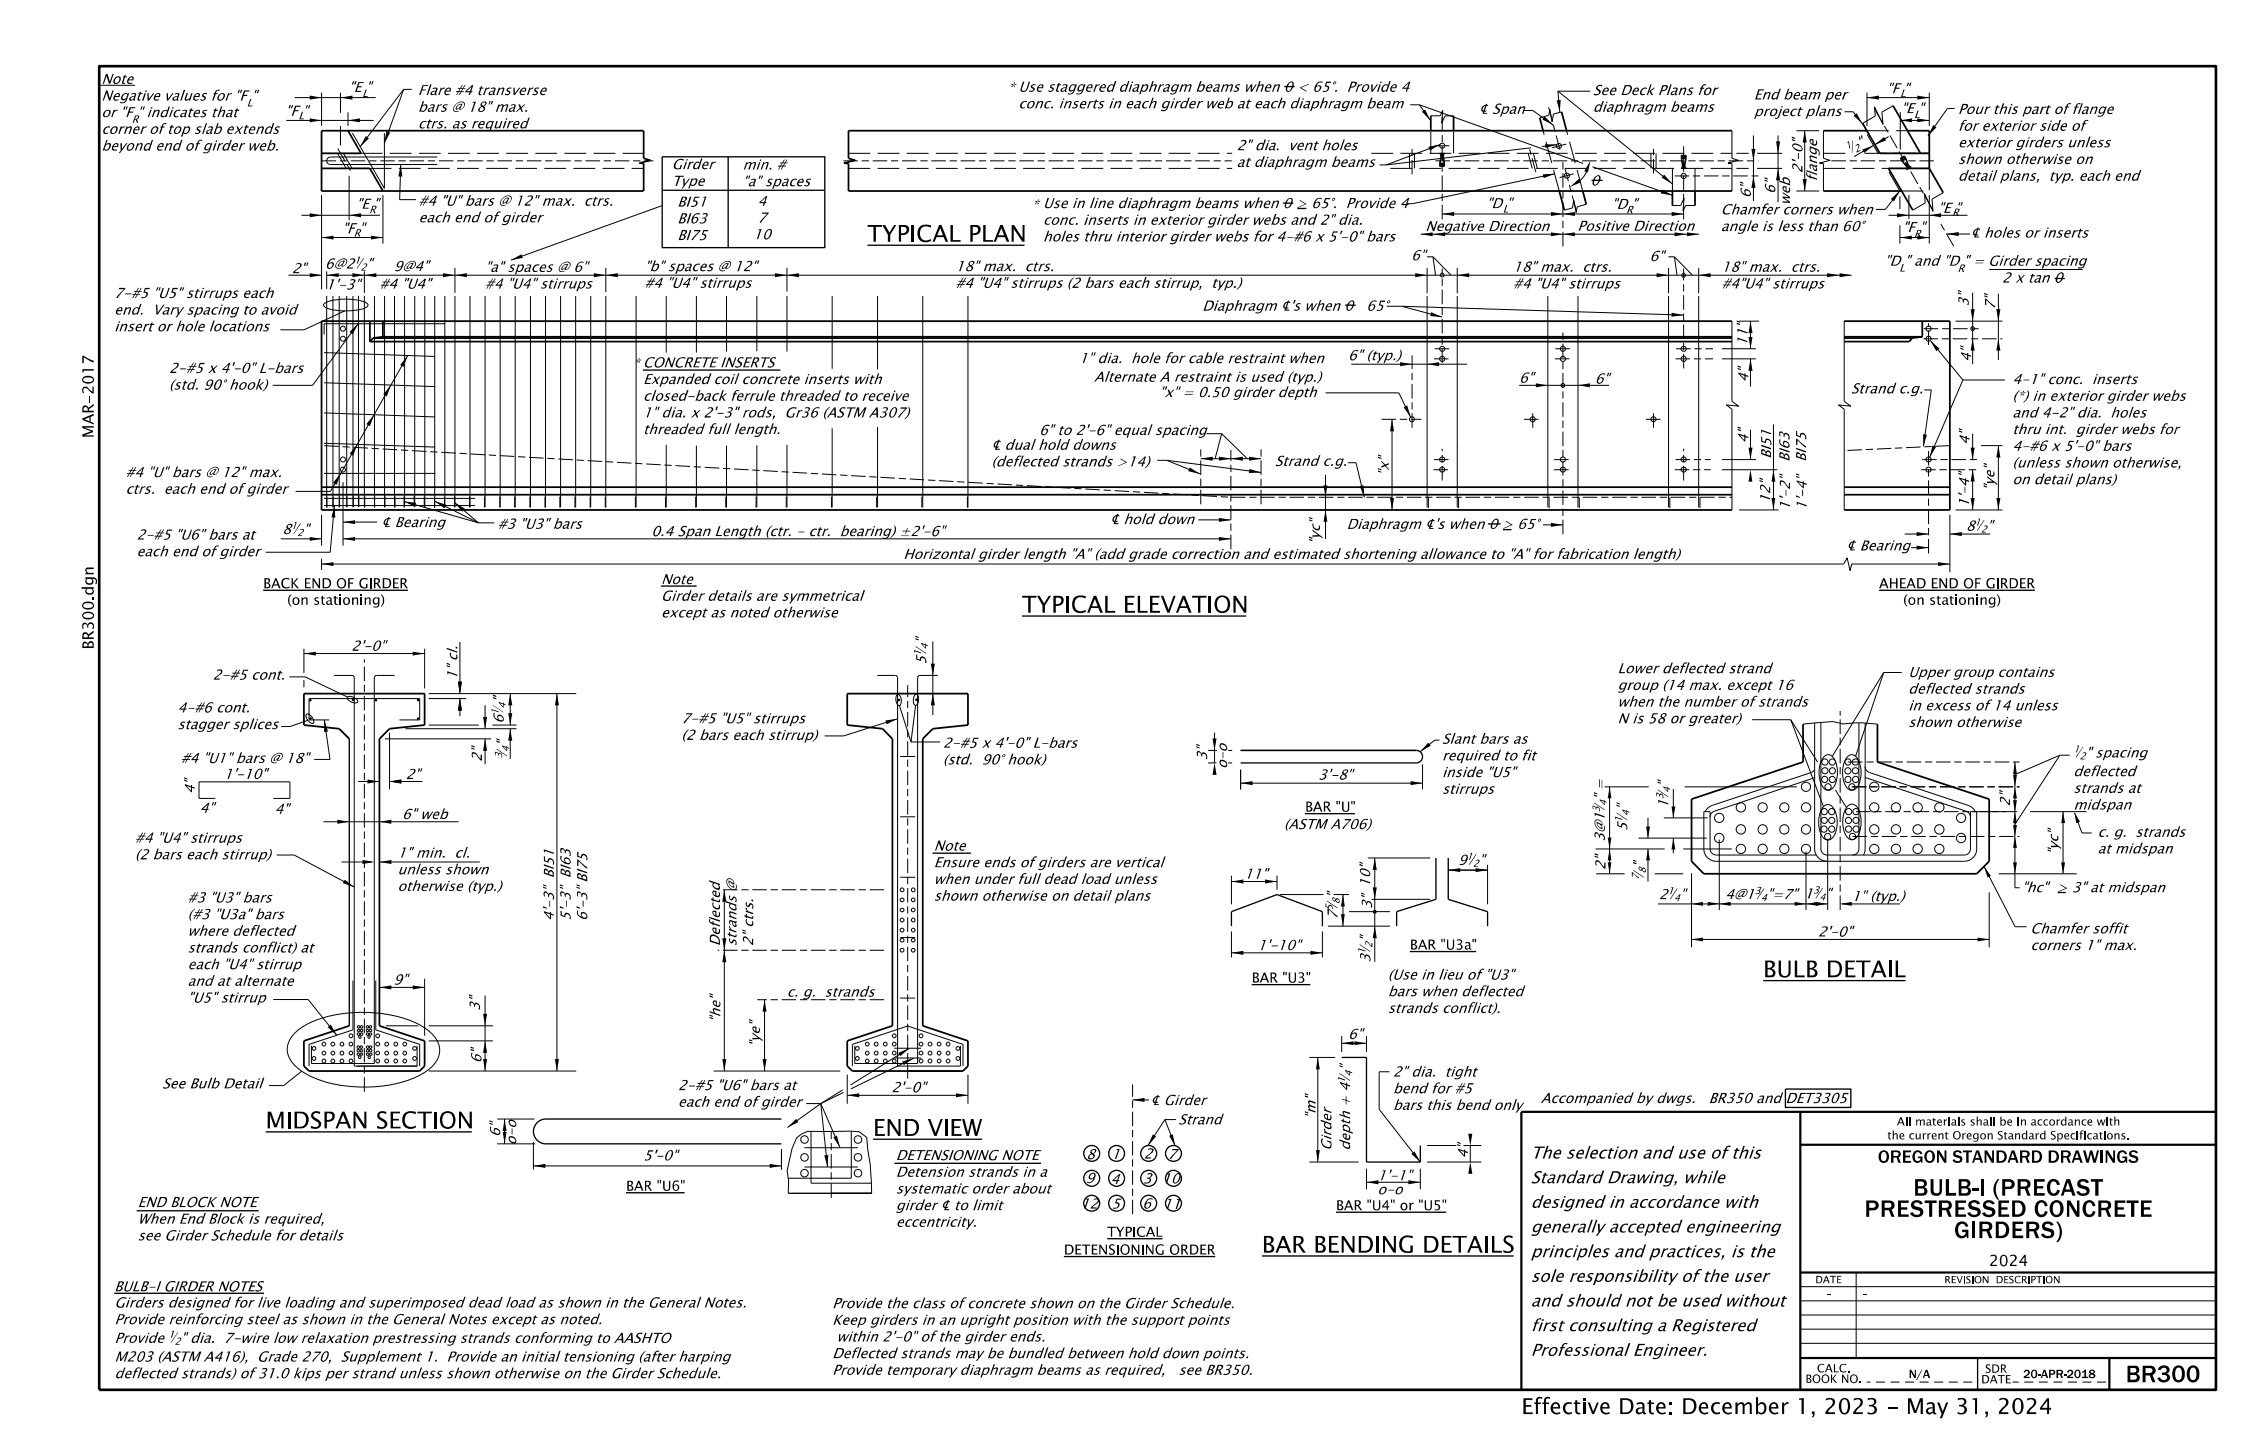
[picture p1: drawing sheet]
<svg xmlns="http://www.w3.org/2000/svg" width="432mm" height="279mm" viewBox="0 0 432 279" stroke-linecap="round" stroke-linejoin="round" font-family="sans-serif">
<defs><g id="words">
<g font-size="3.2">
<text x="166.5" y="46.4">TYPICAL PLAN</text>
<text x="196.2" y="117.6">TYPICAL ELEVATION</text>
<text x="338.5" y="187.5">BULB DETAIL</text>
<text x="51" y="216.5">MIDSPAN SECTION</text>
<text x="167.6" y="218">END VIEW</text>
<text x="358" y="233.5">PRESTRESSED CONCRETE</text>
<text x="367.3" y="229.4">BULB-I (PRECAST</text>
<text x="375.2" y="237.6">GIRDERS)</text>
<text x="242.3" y="240.4">BAR BENDING DETAILS</text>
<text x="408.1" y="265.2">BR300</text>
</g>
<text font-size="3" x="292.1" y="271.4">Effective Date: December 1, 2023 - May 31, 2024</text>
<text font-size="2.4" x="360.5" y="223.1">OREGON STANDARD DRAWINGS</text>
<g font-size="2.3">
<text x="293.9" y="227.1">Standard Drawing, while</text>
<text x="293.9" y="222.3">The selection and use of this</text>
<text x="293.9" y="231.8">designed in accordance with</text>
<text x="293.9" y="236.5">generally accepted engineering</text>
<text x="293.9" y="246">sole responsibility of the user</text>
<text x="293.9" y="241.2">principles and practices, is the</text>
<text x="293.9" y="250.7">and should not be used without</text>
<text x="293.9" y="255.4">first consulting a Registered</text>
<text x="293.9" y="260.2">Professional Engineer.</text>
</g>
<g font-size="2.2">
<text x="18" y="84.1" transform="rotate(-90 18 84.1)">MAR-2017</text>
<text x="18" y="124.6" transform="rotate(-90 18 124.6)">BR300.dgn</text>
<text x="381.9" y="243">2024</text>
</g>
<g font-size="1.9">
<text x="19.5" y="16.1">Note</text>
<text x="193.5" y="17.7">*Use staggered diaphragm beams when 0 &lt; 65°.</text>
<text x="258.3" y="17.6">Provide 4</text>
<text x="19.5" y="19.3">Negative values for &quot;F &quot;</text>
<text x="19.5" y="22.5">or &quot;F &quot; indicates that</text>
<text x="80.2" y="18.2">Flare #4 transverse</text>
<text x="80.2" y="21.4">bars @ 18&quot; max.</text>
<text x="195.5" y="20.8">conc. inserts in each girder web at each diaphragm beam</text>
<text x="305.8" y="18.2">See Deck Plans for</text>
<text x="305.8" y="21.4">diaphragm beams</text>
<text x="336.7" y="19.1">End beam per</text>
<text x="336.7" y="22.3">project plans</text>
<text x="375.9" y="21.9">Pour this part of flange</text>
<text x="19.5" y="25.7">corner of top slab extends</text>
<text x="19.5" y="28.9">beyond end of girder web.</text>
<text x="80.2" y="24.6">ctrs. as required</text>
<text x="237.4" y="28.8">2&quot; dia.</text>
<text x="247.9" y="28.8">vent holes</text>
<text x="357.2" y="28.5" transform="rotate(-30 357.2 28.5)">&quot;</text>
<text x="375.9" y="25.1">for exterior side of</text>
<text x="375.9" y="28.3">exterior girders unless</text>
<text x="129" y="32.5">Girder</text>
<text x="129" y="35.7">Type</text>
<text x="142.5" y="32.5">min. #</text>
<text x="142.5" y="35.7">&quot;a&quot; spaces</text>
<text x="237.4" y="32">at diaphragm beams</text>
<text x="305.4" y="35.6">0</text>
<text x="346.1" y="33.3" transform="rotate(-90 346.1 33.3)">2'-0&quot;</text>
<text x="348.9" y="34.8" transform="rotate(-90 348.9 34.8)">flange</text>
<text x="375.9" y="31.5">shown otherwise on</text>
<text x="375.9" y="34.7">detail plans,</text>
<text x="393.5" y="34.7">typ. each end</text>
<text x="80.4" y="39.5">#4 &quot;U&quot; bars @ 12&quot; max.</text>
<text x="113.3" y="39.5">ctrs.</text>
<text x="130" y="39.7">BI51</text>
<text x="145.5" y="39.5">4</text>
<text x="198.1" y="40.2">*Use in line diaphragm beams when 0 &gt; 65°.</text>
<text x="258.2" y="39.9">Provide 4</text>
<text x="285.4" y="39.9">&quot;D &quot;</text>
<text x="309.4" y="40.1">&quot;D &quot;</text>
<text x="330.4" y="41.1">Chamfer corners when</text>
<text x="336.1" y="38" transform="rotate(-90 336.1 38)">6&quot;</text>
<text x="343.7" y="39.4" transform="rotate(-90 343.7 39.4)">web</text>
<text x="80.4" y="42.7">each end of girder</text>
<text x="130" y="42.9">BI63</text>
<text x="130" y="46.1">BI75</text>
<text x="144.6" y="45.9">10</text>
<text x="145.5" y="42.7">7</text>
<text x="200.2" y="43.1">conc. inserts in exterior girder webs and 2&quot; dia.</text>
<text x="200.2" y="46.3">holes thru interior girder webs for 4-#6 x 5'-0&quot; bars</text>
<text x="273.7" y="44.3">Negative Direction</text>
<text x="302.8" y="44.3">Positive Direction</text>
<text x="330.4" y="44.3">angle is less than 60°</text>
<text x="62.4" y="51.6">6@2</text>
<text x="70.4" y="51.6">&quot;</text>
<text x="75.6" y="52">9@4&quot;</text>
<text x="93.1" y="52.2">&quot;a&quot; spaces @ 6&quot;</text>
<text x="123.7" y="52">&quot;b&quot; spaces @ 12&quot;</text>
<text x="183.4" y="52">18&quot; max.</text>
<text x="197.6" y="52">ctrs.</text>
<text x="290.5" y="52.1">18&quot; max.</text>
<text x="304.7" y="52.1">ctrs.</text>
<text x="330.5" y="52.1">18&quot; max.</text>
<text x="344.7" y="52.1">ctrs.</text>
<text x="361.8" y="51">&quot;D &quot; and &quot;D &quot; = Girder spacing</text>
<text x="21.9" y="57.2">7-#5 &quot;U5&quot; stirrups each</text>
<text x="72.9" y="55.4">#4 &quot;U4&quot;</text>
<text x="93.1" y="55.4">#4 &quot;U4&quot; stirrups</text>
<text x="123.7" y="55.2">#4 &quot;U4&quot; stirrups</text>
<text x="183.4" y="55.2">#4 &quot;U4&quot; stirrups (2 bars each stirrup,</text>
<text x="233.3" y="55.2">typ.)</text>
<text x="263.2" y="59.6">65°</text>
<text x="290.5" y="55.3">#4 &quot;U4&quot; stirrups</text>
<text x="330.5" y="55.3">#4&quot;U4&quot; stirrups</text>
<text x="384.3" y="54.2">2 x tan 0</text>
<text x="21.9" y="60.4">end.</text>
<text x="21.9" y="63.6">insert or hole locations</text>
<text x="28.9" y="60.4">Vary spacing to avoid</text>
<text x="32.4" y="71.6">2-#5 x 4'-0&quot; L-bars</text>
<text x="121.5" y="70.6">*CONCRETE INSERTS</text>
<text x="207.2" y="69.7">1&quot; dia.</text>
<text x="217.3" y="69.7">hole for cable restraint when</text>
<text x="258.8" y="69.1">6&quot; (typ.)</text>
<text x="335.5" y="66.4" transform="rotate(-90 335.5 66.4)">11&quot;</text>
<text x="378.4" y="69.5" transform="rotate(-90 378.4 69.5)">4&quot;</text>
<text x="32.4" y="74.8">(std. 90° hook)</text>
<text x="123.5" y="73.7">Expanded coil concrete inserts with</text>
<text x="123.5" y="76.9">closed-back ferrule threaded to receive</text>
<text x="210.1" y="73.3">Alternate A restraint is used (typ.)</text>
<text x="222.6" y="76.2">&quot;x&quot; = 0.50 girder depth</text>
<text x="291.7" y="73.4">6&quot;</text>
<text x="306.2" y="73.6">6&quot;</text>
<text x="335.7" y="73.4" transform="rotate(-90 335.7 73.4)">4&quot;</text>
<text x="355.4" y="75.5">Strand c.g.</text>
<text x="386.4" y="73.7">4-1&quot; conc.</text>
<text x="386.4" y="76.9">(*) in exterior girder webs</text>
<text x="401.8" y="73.7">inserts</text>
<text x="123.5" y="80.1">1&quot; dia. x 2'-3&quot; rods,</text>
<text x="123.5" y="83.3">threaded full length.</text>
<text x="150.1" y="80.1">Gr36 (ASTM A307)</text>
<text x="199.5" y="83.5">6&quot; to 2'-6&quot; equal spacing</text>
<text x="386.4" y="80.1">and 4-2&quot; dia.</text>
<text x="386.4" y="83.3">thru int.</text>
<text x="398.5" y="83.3">girder webs for</text>
<text x="405.3" y="80.1">holes</text>
<text x="190.3" y="89.5">(deflected strands &gt;14)</text>
<text x="244.8" y="89.4">Strand c.g.</text>
<text x="335.7" y="85.1" transform="rotate(-90 335.7 85.1)">4&quot;</text>
<text x="340.1" y="88" transform="rotate(-90 340.1 88)">BI51</text>
<text x="343.6" y="88.6" transform="rotate(-90 343.6 88.6)">BI63</text>
<text x="346.8" y="88.6" transform="rotate(-90 346.8 88.6)">BI75</text>
<text x="378.2" y="85.4" transform="rotate(-90 378.2 85.4)">4&quot;</text>
<text x="386.4" y="86.5">4-#6 x 5'-0&quot; bars</text>
<text x="386.4" y="89.7">(unless shown otherwise,</text>
<text x="24.1" y="91.5">#4 &quot;U&quot; bars @ 12&quot; max.</text>
<text x="24.1" y="94.7">ctrs.</text>
<text x="31.5" y="94.7">each end of girder</text>
<text x="382.9" y="94.2" transform="rotate(-90 382.9 94.2)">&quot;ye&quot;</text>
<text x="386.4" y="92.9">on detail plans)</text>
<text x="95.6" y="101.5">#3 &quot;U3&quot; bars</text>
<text x="339.9" y="96.6" transform="rotate(-90 339.9 96.6)">12&quot;</text>
<text x="346.9" y="97.9" transform="rotate(-90 346.9 97.9)">1'-4&quot;</text>
<text x="377.4" y="101.8">8</text>
<text x="378.1" y="97.3" transform="rotate(-90 378.1 97.3)">1'-4&quot;</text>
<text x="381.5" y="101.8">&quot;</text>
<text x="26.2" y="103.5">2-#5 &quot;U6&quot; bars at</text>
<text x="26.2" y="106.7">each end of girder</text>
<text x="54.2" y="102.5">8</text>
<text x="58.2" y="102.5">&quot;</text>
<text x="125" y="102.9">0.4 Span Length (ctr. - ctr.</text>
<text x="162" y="102.9">bearing) ±2'-6&quot;</text>
<text x="173.4" y="107.3">Horizontal girder length &quot;A&quot; (add grade correction and estimated shortening allowance to &quot;A&quot; for fabrication length)</text>
<text x="50.5" y="112.9">BACK END OF GIRDER</text>
<text x="126.9" y="112.1">Note</text>
<text x="360.8" y="112.9">AHEAD END OF GIRDER</text>
<text x="55.1" y="116.1">(on stationing)</text>
<text x="126.9" y="115.3">Girder details are symmetrical</text>
<text x="126.9" y="118.5">except as noted otherwise</text>
<text x="365.4" y="116.1">(on stationing)</text>
<text x="67.4" y="124.9">2'-0&quot;</text>
<text x="177.8" y="123.5" transform="rotate(-90 177.8 123.5)">&quot;</text>
<text x="40.8" y="130.4">2-#5 cont.</text>
<text x="87.8" y="130.4" transform="rotate(-90 87.8 130.4)">1&quot; cl.</text>
<text x="177.8" y="127.6" transform="rotate(-90 177.8 127.6)">5</text>
<text x="310.6" y="129.2">Lower deflected strand</text>
<text x="366.4" y="129.9">Upper group contains</text>
<text x="34.1" y="136.7">4-#6 cont.</text>
<text x="96.7" y="134.8" transform="rotate(-90 96.7 134.8)">&quot;</text>
<text x="310.6" y="132.4">group (14 max. except 16</text>
<text x="310.6" y="135.6">when the number of strands</text>
<text x="366.4" y="133.1">deflected strands</text>
<text x="366.4" y="136.3">in excess of 14 unless</text>
<text x="34.1" y="139.9">stagger splices</text>
<text x="96.7" y="138.9" transform="rotate(-90 96.7 138.9)">6</text>
<text x="97.4" y="143.2" transform="rotate(-90 97.4 143.2)">&quot;</text>
<text x="130.8" y="138.8">7-#5 &quot;U5&quot; stirrups</text>
<text x="130.8" y="142">(2 bars each stirrup)</text>
<text x="181" y="143.5">2-#5 x 4'-0&quot; L-bars</text>
<text x="276.8" y="142.7">Slant bars as</text>
<text x="310.6" y="138.8">N is 58 or greater)</text>
<text x="366.4" y="139.5">shown otherwise</text>
<text x="34.7" y="146.4">#4 &quot;U1&quot; bars @ 18&quot;</text>
<text x="43" y="149.5">1'-10&quot;</text>
<text x="181" y="146.7">(std.</text>
<text x="188.5" y="146.7">90° hook)</text>
<text x="235.6" y="147.6" transform="rotate(-90 235.6 147.6)">o-o</text>
<text x="253.1" y="149.6">3'-8&quot;</text>
<text x="276.8" y="145.9">required to fit</text>
<text x="276.8" y="149.1">inside &quot;U5&quot;</text>
<text x="398.1" y="148.9">deflected</text>
<text x="400.4" y="145.4">&quot; spacing</text>
<text x="37.4" y="152.4" transform="rotate(-90 37.4 152.4)">4&quot;</text>
<text x="38.3" y="156">4&quot;</text>
<text x="250.6" y="155.7">BAR &quot;U&quot;</text>
<text x="276.8" y="152.3">stirrups</text>
<text x="308.1" y="153.5" transform="rotate(-90 308.1 153.5)">&quot; =</text>
<text x="312.4" y="155.5" transform="rotate(-90 312.4 155.5)">&quot;</text>
<text x="320.3" y="155.1" transform="rotate(-90 320.3 155.1)">1</text>
<text x="320.3" y="151.1" transform="rotate(-90 320.3 151.1)">&quot;</text>
<text x="398.1" y="152.1">strands at</text>
<text x="398.1" y="155.3">midspan</text>
<text x="25.9" y="161.7">#4 &quot;U4&quot; stirrups</text>
<text x="52.7" y="156.2">4&quot;</text>
<text x="77.2" y="157.2">6&quot; web</text>
<text x="246.5" y="159.1">(ASTM A706)</text>
<text x="308.1" y="161.5" transform="rotate(-90 308.1 161.5)">3@1</text>
<text x="312.4" y="159.5" transform="rotate(-90 312.4 159.5)">5</text>
<text x="402.7" y="160.6">c. g.</text>
<text x="410.3" y="160.6">strands</text>
<text x="25.9" y="164.9">(2 bars each stirrup)</text>
<text x="76.3" y="164.6">1&quot; min.</text>
<text x="76.3" y="167.8">unless shown</text>
<text x="88" y="164.6">cl.</text>
<text x="179.3" y="163.2">Note</text>
<text x="179.3" y="166.4">Ensure ends of girders are vertical</text>
<text x="279.9" y="166">9</text>
<text x="283.9" y="166">&quot;</text>
<text x="315.6" y="166.5" transform="rotate(-90 315.6 166.5)">&quot;</text>
<text x="402.7" y="163.8">at midspan</text>
<text x="36" y="173.2">#3 &quot;U3&quot; bars</text>
<text x="76.3" y="171">otherwise (typ.)</text>
<text x="106.3" y="169" transform="rotate(-90 106.3 169)">BI51</text>
<text x="109.5" y="169" transform="rotate(-90 109.5 169)">BI63</text>
<text x="179.3" y="169.6">when under full dead load unless</text>
<text x="179.3" y="172.8">shown otherwise on detail plans</text>
<text x="238.9" y="168.6">11&quot;</text>
<text x="256.8" y="172.4" transform="rotate(-90 256.8 172.4)">&quot;</text>
<text x="318.5" y="172.6">2</text>
<text x="322.5" y="172.6">&quot;</text>
<text x="331.2" y="172.5">4@1</text>
<text x="339.2" y="172.5">&quot;=7&quot; 1</text>
<text x="350.4" y="172.4">&quot;</text>
<text x="355.5" y="172.9">1&quot; (typ.)</text>
<text x="395.4" y="171.2">&gt; 3&quot; at midspan</text>
<text x="36" y="176.4">(#3 &quot;U3a&quot; bars</text>
<text x="36" y="179.6">where deflected</text>
<text x="106.3" y="176.7" transform="rotate(-90 106.3 176.7)">4'-3&quot;</text>
<text x="112.7" y="176.7" transform="rotate(-90 112.7 176.7)">6'-3&quot; BI75</text>
<text x="256.8" y="176.4" transform="rotate(-90 256.8 176.4)">7</text>
<text x="263.4" y="174.5" transform="rotate(-90 263.4 174.5)">3&quot; 10&quot;</text>
<text x="349" y="179.7">2'-0&quot;</text>
<text x="389.8" y="179.1">Chamfer soffit</text>
<text x="36" y="182.8">strands conflict) at</text>
<text x="36" y="186">each &quot;U4&quot; stirrup</text>
<text x="138.2" y="181.6" transform="rotate(-90 138.2 181.6)">Deflected</text>
<text x="141.4" y="181.6" transform="rotate(-90 141.4 181.6)">strands @</text>
<text x="144.6" y="181.6" transform="rotate(-90 144.6 181.6)">2&quot; ctrs.</text>
<text x="241.4" y="182.3">1'-10&quot;</text>
<text x="263.1" y="184.8" transform="rotate(-90 263.1 184.8)">3</text>
<text x="263.1" y="180.7" transform="rotate(-90 263.1 180.7)">&quot;</text>
<text x="270.7" y="182.2">BAR &quot;U3a&quot;</text>
<text x="389.8" y="182.3">corners 1&quot; max.</text>
<text x="36" y="189.2">and at alternate</text>
<text x="151.1" y="191.3">c. g.</text>
<text x="158.6" y="191.3">strands</text>
<text x="240.3" y="188.6">BAR &quot;U3&quot;</text>
<text x="266.4" y="188">(Use in lieu of &quot;U3&quot;</text>
<text x="266.4" y="191.2">bars when deflected</text>
<text x="36" y="192.4">&quot;U5&quot; stirrup</text>
<text x="266.4" y="194.4">strands conflict).</text>
<text x="145.9" y="201" transform="rotate(-90 145.9 201)">&quot;ye&quot;</text>
<text x="258.8" y="199.4">6&quot;</text>
<text x="31.1" y="208.9">See Bulb Detail</text>
<text x="92.4" y="204" transform="rotate(-90 92.4 204)">6&quot;</text>
<text x="130.1" y="209.2">2-#5 &quot;U6&quot; bars at</text>
<text x="259.2" y="205.5" transform="rotate(-90 259.2 205.5)">&quot;</text>
<text x="267.4" y="206.6">2&quot; dia.</text>
<text x="267.4" y="209.8">bend for #5</text>
<text x="278.1" y="206.6">tight</text>
<text x="130.1" y="212.4">each end of girder</text>
<text x="226.2" y="215.8">Strand</text>
<text x="267.4" y="213">bars this bend only</text>
<text x="295.8" y="211.7">Accompanied by dwgs.</text>
<text x="327.6" y="211.7">BR350 and DET3305</text>
<text x="96" y="218.2" transform="rotate(-90 96 218.2)">6&quot;</text>
<text x="99.1" y="219.8" transform="rotate(-90 99.1 219.8)">o-o</text>
<text x="255.6" y="220.8" transform="rotate(-90 255.6 220.8)">Girder</text>
<text x="259.2" y="220.8" transform="rotate(-90 259.2 220.8)">depth + 4</text>
<text x="123.5" y="222.7">5'-0&quot;</text>
<text x="172" y="222.6">DETENSIONING NOTE</text>
<text x="172" y="225.8">Detension strands in a</text>
<text x="208.5" y="222.4">8</text>
<text x="213.2" y="227.2">4</text>
<text x="213.4" y="222.4">1</text>
<text x="224.2" y="222.4">7</text>
<text x="264.5" y="226.5">1'-1&quot;</text>
<text x="281.8" y="222.3" transform="rotate(-90 281.8 222.3)">4&quot;</text>
<text x="26.4" y="231.6">END BLOCK NOTE</text>
<text x="120.2" y="228.5">BAR &quot;U6&quot;</text>
<text x="172" y="229">systematic order about</text>
<text x="213.4" y="231.9">5</text>
<text x="223.3" y="232">11</text>
<text x="256.5" y="232.2">BAR &quot;U4&quot; or &quot;U5&quot;</text>
<text x="264.5" y="229.2">o-o</text>
<text x="26.4" y="234.8">When End Block is required,</text>
<text x="26.4" y="238">see Girder Schedule for details</text>
<text x="172" y="235.4">eccentricity.</text>
<text x="212.6" y="237.3">TYPICAL</text>
<text x="204.3" y="240.7">DETENSIONING ORDER</text>
<text x="21.9" y="247.8">BULB-I GIRDER NOTES</text>
<text x="22" y="250.9">Girders designed for live loading and superimposed dead load as shown in the General Notes.</text>
<text x="159.8" y="251">Provide the class of concrete shown on the Girder Schedule.</text>
<text x="22" y="254.1">Provide reinforcing steel as shown in the General Notes except as noted.</text>
<text x="22" y="257.7">Provide</text>
<text x="34.7" y="257.7">&quot; dia.</text>
<text x="42.9" y="257.7">7-wire low relaxation prestressing strands conforming to AASHTO</text>
<text x="159.8" y="254.2">Keep girders in an upright position with the support points</text>
<text x="160.6" y="257.4">within 2'-0&quot; of the girder ends.</text>
<text x="22" y="261.3">M203 (ASTM A416),</text>
<text x="50.4" y="261.3">Grade 270,</text>
<text x="66.7" y="261.3">Supplement 1.</text>
<text x="87.2" y="261.3">Provide an initial tensioning (after harping</text>
<text x="159.8" y="260.6">Deflected strands may be bundled between hold down points.</text>
<text x="159.8" y="263.8">Provide temporary diaphragm beams as required,</text>
<text x="226.5" y="263.8">see BR350.</text>
<text x="22" y="264.5">deflected strands) of 31.0 kips per strand unless shown otherwise on the Girder Schedule.</text>
</g>
<g font-size="1.6">
<text x="364.2" y="216">All materials shall be in accordance with</text>
<text x="362.4" y="218.6">the current Oregon Standard Specifications.</text>
<text x="348.9" y="263.3">CALC.</text>
<text x="381.1" y="263.4">SDR</text>
<text x="346.6" y="265.4">BOOK NO.</text>
<text x="366.5" y="264.4">N/A</text>
<text x="380.4" y="265.5">DATE</text>
<text x="388.4" y="264.4">20-APR-2018</text>
</g>
<g font-size="1.4">
<text x="25.3" y="23.6">R</text>
<text x="47.4" y="20.4">L</text>
<text x="57.3" y="22.9">L</text>
<text x="69.5" y="18.6">L</text>
<text x="364.8" y="18.6">L</text>
<text x="367.5" y="22.7">L</text>
<text x="70.9" y="40.9">R</text>
<text x="288.5" y="40.8">L</text>
<text x="312.2" y="41">R</text>
<text x="374.8" y="41.5">R</text>
<text x="67.9" y="45.4">R</text>
<text x="367.5" y="45.6">R</text>
<text x="364.6" y="52.1">L</text>
<text x="375.8" y="52.2">R</text>
<text x="348.5" y="246.2">DATE</text>
<text x="373.3" y="246.2">REVISION</text>
<text x="383.1" y="246.2">DESCRIPTION</text>
</g>
<g font-size="1.3">
<text x="354.7" y="28.8" transform="rotate(-30 354.7 28.8)">1</text>
<text x="356.4" y="29.4" transform="rotate(-30 356.4 29.4)">2</text>
<text x="68" y="50.6">1</text>
<text x="69.2" y="51.9">2</text>
<text x="55.9" y="101.5">1</text>
<text x="379.1" y="100.9">1</text>
<text x="57" y="102.9">2</text>
<text x="380.3" y="102.2">2</text>
<text x="176.8" y="125.9" transform="rotate(-90 176.8 125.9)">1</text>
<text x="178.2" y="124.7" transform="rotate(-90 178.2 124.7)">4</text>
<text x="95.7" y="137.2" transform="rotate(-90 95.7 137.2)">1</text>
<text x="97.1" y="136" transform="rotate(-90 97.1 136)">4</text>
<text x="96.4" y="145.6" transform="rotate(-90 96.4 145.6)">3</text>
<text x="97.7" y="144.4" transform="rotate(-90 97.7 144.4)">4</text>
<text x="398.1" y="144.4">1</text>
<text x="399.3" y="145.7">2</text>
<text x="307.1" y="155.9" transform="rotate(-90 307.1 155.9)">3</text>
<text x="308.5" y="154.7" transform="rotate(-90 308.5 154.7)">4</text>
<text x="319.3" y="153.4" transform="rotate(-90 319.3 153.4)">3</text>
<text x="320.7" y="152.2" transform="rotate(-90 320.7 152.2)">4</text>
<text x="311.5" y="157.8" transform="rotate(-90 311.5 157.8)">1</text>
<text x="312.8" y="156.7" transform="rotate(-90 312.8 156.7)">4</text>
<text x="281.6" y="165">1</text>
<text x="282.7" y="166.3">2</text>
<text x="316" y="167.7" transform="rotate(-90 316 167.7)">8</text>
<text x="257.2" y="173.6" transform="rotate(-90 257.2 173.6)">8</text>
<text x="314.6" y="168.8" transform="rotate(-90 314.6 168.8)">7</text>
<text x="320.2" y="171.6">1</text>
<text x="321.3" y="172.9">4</text>
<text x="336.9" y="171.6">3</text>
<text x="338" y="172.9">4</text>
<text x="348.1" y="171.5">3</text>
<text x="349.3" y="172.8">4</text>
<text x="255.8" y="174.7" transform="rotate(-90 255.8 174.7)">5</text>
<text x="262.1" y="183.1" transform="rotate(-90 262.1 183.1)">1</text>
<text x="263.5" y="181.9" transform="rotate(-90 263.5 181.9)">2</text>
<text x="258.2" y="207.8" transform="rotate(-90 258.2 207.8)">1</text>
<text x="259.6" y="206.7" transform="rotate(-90 259.6 206.7)">4</text>
<text x="32.3" y="256.7">1</text>
<text x="33.5" y="258.1">2</text>
</g>
<g font-size="1.2">
<text x="350.6" y="248.9">-</text>
<text x="357.7" y="248.9">-</text>
</g>
</g></defs>
<g fill="none" stroke="#000" stroke-width=".34">
<path d="M61.7 32.3h9.3l2.5 4.4M66.8 25.1l2.5 4.3h-7.6M123.5 25.1h-61.8v11.6h61.8M123.6 25.1v5.3l1.2 .4-2 .5 .8 .1v5.3M274.7 22.2v2.9M279.1 22.2v2.9M295.6 22.6l.7 2.5M299.4 36.7l1 3.6M299.8 21.5l1 3.6M303.9 36.7l.7 2.5M321.1 36.7v2.7M325.4 36.7v2.7"/>
<path d="M332.5 25.1h-169.6v5.3l1.2 .4-2 .5 .8 .1v5.3h169.6M350.1 25.1h8.4M350.1 36.7h15M357.6 23.7l3.3 5.7h9.5M363.5 20.3l5.2 9.1M366.1 25.1h4.3v7.2M373.1 37l-2.7-4.7h-7.8l4.6 8M71 61.6v3.9M71 65.5h261.5M71.6 64.9l-.6 .6M71.6 64.9h260.9M73.5 61.6v3"/>
<path d="M73.5 64.6h259M73.5 64.6l-1.9 .3M332.5 61.6h-270.8v36.3h270.8M354.1 61.6h20.3v36.3h-20.3M354.1 64.6h15M354.1 64.9h13M367.1 64.9l-.5 .6h-12.5M369.1 61.6v3M369.1 64.6l-2 .3M61.7 94.9h270.8M61.7 93.5h270.8M354.1 94.9h20.3"/>
<path d="M354.1 93.5h20.3M162.7 133.1h23.1v6l-6.7 .7-1.9 2v55l8.6 2.9v4.9l-.9 .9h-21.2l-1-.9v-4.9l8.6-2.9v-55l-1.9-2-6.7-.7zM346.2 139v7.2l-21.4 7.2v11.9l2.3 2.4h52.4l2.4-2.4v-11.9l-21.4-7.2v-7.2M67.1 141.8l-2-2-6.8-.7v-6h23.2v6l-6.7 .7-2 2v55l8.7 2.9v4.9l-.9 .9h-21.3l-1-.9v-4.9l8.8-2.9"/>
</g>
<g fill="none" stroke="#000" stroke-width=".19">
<path d="M19.3 16.4h6.6M56.6 18.7h15.5M61.7 17.8v6.4M65.4 17.8v3.9M77.5 17.1l-8.4 11.1M77.5 17.1l-3.7 10.3M77.5 17.1h1.6M299.1 17.5h6.2M299.1 17.5l.4 4M299.1 17.5l21.9 17.7M358.5 17.8v6.4M358.5 18.7h11.9"/>
<path d="M370.4 17.8v6.4M55 23.1h16.7M61.7 37.4v18.1M65.4 24.2v3.7M66.8 21.6v2.6M67 33.7v8.6M73.5 37.4v9.3M73.8 25.5v10.7l-6.1-10.7M76.9 31.6l-.2 6.7h3.2M84 30.1h-20.6a.72 .72 0 0 0-.7 .8 .72 .72 0 0 0 .7 .7h20.6M127.1 39.5l-29 10.4M264.9 31.6h1.3"/>
<path d="M270.8 20.1h1.7M272.5 20.1l2.1 3M272.5 20.1l31.5 11.3M274.7 22.2h1.8l.5-1-.2 2.4 .7-1.4h1.6M276.4 29.4h1v.1h-1zM276.5 31.3h.7M276.5 31.3v.5h.7v-.5M276.5 31.4h.7M276.5 31.5h.7M276.5 31.6h.7M276.5 27.7l-10.3 3.9M276.6 29.5l-.2 2.4h1l-.2-2.4"/>
<path d="M276.7 29.5v.9h.4M276.7 30.2l-.2 1.1M276.8 29.7h.2M276.8 29.8h.2M276.8 30h.2M276.8 30.2h.2M276.8 30.4h.2M276.8 30.1h.2M276.8 30.3h.2M276.8 29.9h.2M276.8 29.6h.2M277.1 29.5v.9"/>
<path d="M277.1 30.2l.1 1.1M292.6 21.2h1.7l3.9 2.8M294 28.4l-27.8 3.2M298.6 33.3l-27.4 5.8M298.9 27.8l-2.9 .3M299.8 21.5l-1.5 .4-.3 1.5-.4-2.4-.2 1.1-1.8 .5M304.6 39.2l-1.8 .5-.2 1.1-.4-2.3-.3 1.4-1.5 .4M304.7 32.7l-.7 1.3-1.2 1.1M305.8 32l15.3 5.5M321.1 39.4h1.6l.6-1.3-.2 2.4 .5-1.1h1.8M322.8 32.2h.9v.1h-.9zM322.9 30.4v-.5h.7v.5"/>
<path d="M322.9 30.4l.2 1.2M322.9 30.4h.7M322.9 30.2h.7M322.9 30.3h.7M322.9 30.1h.7M323 32.2l-.2-2.4h.9l-.2 2.4M323.1 31.5h.3M323.1 32.1h.3M323.1 31.9h.3M323.1 31.7h.3M323.1 31.4h.3M323.2 31.8h.2"/>
<path d="M323.2 31.6h.2M323.2 31.4h.2M323.2 32h.2M323.2 32.1h.2M323.4 32.2v-.9l-.3 .1v.8M323.6 30.4l-.2 1.1M332.5 25.1v5.3l1.3 .4-2 .5 .7 .1v5.3M333.4 29.4h2.3M333.4 32.3h2.3M336.7 26v12.6M337.4 29.4h4.8M337.4 32.3h4.8"/>
<path d="M341.4 26v12.8M344.9 25.1h4.4M344.9 36.7h4.4M346.5 25.1v11.6M350.1 25.1v5.3l1.2 .4-1.9 .5 .7 .1v5.3M354.2 21.4h1.6l1.8 2.4M359.7 27.9l-3.7 2.2M362.6 26.2l-2.6 1.6M363.5 20.3l-2.2 1.2 .2 2.3-1.6-3.3 .1 1.8-2.4 1.4M364.8 36.6l-2.8 3.6h-1.8M364.8 37.7v2.4M364.8 21.5v7.2"/>
<path d="M364.8 23.1h5.6M365.3 30.9l.7 .8 .2-.1M365.7 30.2l-.6 .4M365.8 30.3l-.7 .4M365.8 30.4l-.6 .4M365.9 31.4h.3l.4 .7M365.9 30.5l-.6 .4M365.9 30.5l.4 1M365.9 30.5l-.3-.4-.6 .3 .3 .5M365.9 31.5l.4 .8M366 32.5l.9-.5v.1l-.8 .5zM366.1 31.4l-.2 .1"/>
<path d="M366.1 31.5l-.1 .1M366.2 31.6l-.1 .2M366.3 31.7l-.2 .2M366.3 31.8l-.2 .1M366.4 32l-.1 .1M366.4 31.9l-.3 .1M366.5 32l-.2 .1M366.5 32.1l-.2 .1M366.5 37.4v4.6M366.7 32.1l-1-2.2-.9 .5 1.4 1.9M370.4 37.4v9.3M373.1 37l-2.2 1.2 .2 2.3-1.6-3.3 .1 1.7-2.4 1.4"/>
<path d="M375.3 20.8h-1.4l-3.7 5.3M55.4 52.8h6.3M57.9 41.3h15.1M61.7 45.6h11.8M62.2 58.3a8.7 8.7 0 0 1 5.3-.9l1.9 .3a1.47 1.47 0 0 1 1.3 .8 2.56 2.56 0 0 1-2.2 1l-.5 .1a11.7 11.7 0 0 1-5.5-.6l-.3-.2zM62.7 52.1v3.4M62.7 56.8v40.6M62.7 52.8h292.8M63.9 56.8v40.6M65.1 56.8v40.6M66.2 59.7l-7.8 3.6h-4.6M66.6 56.8v40.6"/>
<path d="M67.8 56.8v40.6M68.8 56.8v40.5M70 52.1v4.1M70 56.8v40.6M71.9 56.8v40.6M73.8 56.8v40.6M75.7 56.8v40.6M77.7 56.8v40.6M79.6 56.8v40.6M81.6 56.8v40.6M83.5 56.8v40.6M85.4 56.8v40.6"/>
<path d="M87.3 51.4v4.8M87.3 56.8v40.6M90.2 56.8v40.6M93.1 56.8v40.6M96 56.8v40.6M98.9 56.8v40.6M101.8 56.8v40.6M104.7 56.8v40.6M107.6 56.8v40.6M110.5 56.8v40.6M113.4 56.8v40.6M116.3 51.4v4.7"/>
<path d="M116.3 56.8v40.6M122.1 56.8v40.6M127.9 56.8v10.9M133.7 56.8v10.9M139.5 56.8v10.7M145.3 56.8v10.6M151.1 51.4v4.6M151.1 56.8v10.7M159.8 56.8v14M168.5 56.8v14.1M177.2 56.8v40.6M185.8 56.8v40.6"/>
<path d="M266.2 58.8h2.9M269.1 58.8l7.8 2.1M269.1 58.8l54.1 1.7M272.8 44.9h53.4M274 49.3h1.1M274 51.4v4.9M274 56.8v40.6M275.1 49.3l.5 3.5M275.1 49.3l3.5 3.5M276.9 41.1h46.4M279.8 51.4v4.9M279.8 56.8v40.6"/>
<path d="M297.2 56.8v40.6M303 56.8v40.6M320.3 49.3h1.2M320.4 51.4v4.9M320.4 56.8v40.6M321.5 49.3l.5 3.5M321.5 49.3l3.4 3.5M326.1 51.4v4.9M326.1 56.8v40.6M362.6 41.3h15.2M364.8 45.6h5.6M364.8 43.2v3.5"/>
<path d="M373.8 44.9h4.4M378.7 56.2v13.7M381.9 51.7h18M383.7 56.4v12.7M62.2 67.7l21.2 .7M62.2 73.4l21.4 .8M62.2 79.2l21.3 .8M68.8 62.1l-8.8 11.8h-7.6M78.3 68.2l-14.8 26.1h-6.7M85.4 62.1h-23.2v2.1M254.5 75.4h14.1l2.2 4.6M259.4 69.9h22.3"/>
<path d="M291.7 73.9h17.2M330.6 68.9h6.5M330.6 66.9h6.5M332.5 61.6v15.4l1.3 .9-2.3-.2 1 .8v19.4M333.9 61.6h3.8M336.1 61.6v5.3M336.1 68.9v5.3M354.1 61.6v15.4l1.2 .9-2.3-.2 1.1 .8v19.4M369.4 74.8h1.4l-1.5 10.9M370.7 65.5l6.2 7.4M375.5 61.6h9M376.9 72.9h8.1"/>
<path d="M376.9 72.9l-6.4 14.8M61.7 98.8v5.9M62.2 90.8h21.4M62.2 97h29M62.2 85.1l21.3 .7M62.2 95.6h29M62.8 95.3v2.1M64.2 97l-.8 9h-12.4M65.2 95.2v2.1M65.9 92.5v12.2M66.6 95.2v2.1M67.8 95.2v2.1"/>
<path d="M68.9 95.2v2.1M70 95.3v2.1M71.9 95.3v2.1M73.9 95.3v2M75.8 95.3v2.1M77.6 96.2l14.3 4.1M77.6 95.3v2.1M79.5 95.2v2.1M81.5 95.3v2M83.4 96.2l8.5 4.1M83.4 95.3v2.1M85.3 95.3v2.1"/>
<path d="M87.2 96.4l4.7 3.9M87.3 95.3v2.1M90.2 95.3v2.1M93 95.3v2.1M96 95.3v2.1M98.8 95.3v2.1M101.7 95.3v2.1M104.6 95.3v2.1M107.5 95.3v2.1M110.4 95.3v2.1M113.3 95.3v2.1M116.2 95.3v2.1"/>
<path d="M122 95.3v2.1M127.8 95.3v2.1M127.9 85.4v12M133.6 95.3v2.1M133.7 85.5v11.9M139.3 95.3v2.1M139.5 85.5v11.9M145.2 95.3v2.1M145.3 85.4v12M151 95.3v2.1M151.1 85.4v12M159.6 95.3v2.1"/>
<path d="M159.8 82.2v15.2M168.3 95.3v2.1M168.5 81.9v15.5M177 95.3v2.1M185.7 95.3v2.1M222.2 88.3h1.8M224 88.3l6.5 2.7M224 88.3l18.1 2.4M230 99.8h6.3M230.5 88h11.6M231.6 83.2h3M234.6 83.2l-1.3 4.8"/>
<path d="M234.6 83.2l4.9 4.8M254.5 91.1v12.3M258.8 88.8h1.5l1.6 6.6M267.3 80.5v17.4M274.2 95.4v2.1M280 95.4v2.1M297.4 95.4v2.1M303.2 95.4v2.1M320.6 95.4v2.1M326.4 95.4v2.1M330.6 88.2h6.5M330.6 90.1h10.6"/>
<path d="M333.9 97.9h7.6M336.1 82.5v5.7M340.5 81.5v8.6M340.5 90.2v7.7M374.4 98.8v11M375.5 97.9h9M378.7 83.2v5M378.7 90.1v7.8M380.4 85.5h4.1M383.7 85.5v12.4M53.9 103.4h7.8M61.7 108.2h292.3l.6-1.1 .6 2.4 .3-1.3h18.9"/>
<path d="M61.7 107.2v2.2M65.9 100.2h6.5M65.9 103.4h170.4M91.9 100.3h3M296.3 100.7h3.8M365.7 102.5h4.6M366.9 105.1h3.4M374.4 102.5h7.7M55.5 129.9h3.1l8.1 3.9M58.3 124.5v4.6M58.3 130.5v1.4M58.3 125.4h23.2"/>
<path d="M58.8 137.1a1.41 1.41 0 0 1 1.3 1.7 1.41 1.41 0 0 1-1.3-1.7zM59.1 138.2l-3.4 1.2h-1.7M62.3 138.1l1.1 7.6h-3.1M63.2 138.1h-3.9v-4h21.3v4h-3.9M64.1 129.6h3.5l.4 .2v.3v74.5h12.1v-3.9M66.7 133.8a1.44 1.44 0 0 1 2 .9 1.44 1.44 0 0 1-2-.9zM75.7 129.6h-3.4l-.2 .1-.2 .4v74h-12.1v-3.4M77.8 139.8h21.4M81.5 124.5v7.6M82.3 133.1h28.3M82.3 134.1h7.2M82.3 139.1h9.6"/>
<path d="M88.3 123.2v9.9M88.3 134.1v3.3M93.1 135.3v4.5M94.5 139.1h4.7M98 133.1v6M98 139.8v5.8M106.9 133.1v72.4M168.5 129.6h3.4l.4 .2v.3v74.5h12.1v-3.9M172.2 133.4l.2-.2a1.43 1.43 0 0 1 .3 2.2 1.41 1.41 0 0 1-.5-2zM172.3 137.9l-10.3 3.3h-3.7M172.7 135.4l2.2 7M175.7 133.3l.2-.1a1.42 1.42 0 0 1-.1 2.2 1.44 1.44 0 0 1-.1-2.1z"/>
<path d="M175.8 135.4l-.9 7M179.1 123.1v14.1M180.1 129.6h-3.5l-.2 .1-.2 .4v74h-12.1v-3.4M336.4 138.1h7.4M343.8 138.1l6.3 16.7M343.8 138.1l5.2 8.1M346.2 139l5.7-.5 2 .4 3.7-.2 2.9 .3M348.4 138.7v24.2a2.41 2.41 0 0 0 2.4 2.4M349.6 138.6v24.3a1.18 1.18 0 0 0 1.2 1.2M356.9 138.7v24.2a1.18 1.18 0 0 1-1.2 1.2M358.1 138.7v24.2l-.3 1.1M361.7 129l-9.9 16.1"/>
<path d="M361.7 129l-5.4 16.1M361.7 129h3.4M41.3 153.2h-3.1v-3.2h17.5v3.2h-3.2M62.1 157.7h25.9M68.8 150h4M73.9 141.8h20.4M74.8 150h6.3M74.8 140.6v10.8M93.1 141.8v4.8M172.8 156.7h2.9M172.8 145.2h2.9M174.9 142.4h5.6"/>
<path d="M232 146.4h1.6M232 144h1.7M233.2 140.6v5.8M235.8 146.4h.8M235.8 144h.8M238.2 147.7v3.8M238.2 150.3h34.9M273.1 146.7v4.8M276.4 142h-.9l-2.8 2.3M308.1 151h8.4M309 151v16.7M316.4 157v3.8"/>
<path d="M319.4 157h8.5M321.3 151.4v5.6M323.5 151h21.5M348.4 147.7l-.6 .5-19 6.4-1 .5-.4 .7M348.4 149.2l-19.3 6.5a1.18 1.18 0 0 0-.8 1.1M350.1 154.7a1.23 1.23 0 0 1 2.1 .7 5.2 5.2 0 0 1-.6 5.6 1.23 1.23 0 0 1-1.9-.8 5.4 5.4 0 0 1 .4-5.5zM350.2 145.2a1.23 1.23 0 0 1 2.1 .6 5.8 5.8 0 0 1-.3 5.3 1.22 1.22 0 0 1-1.3 .5 1.22 1.22 0 0 1-.9-.9 5.4 5.4 0 0 1 .4-5.5zM352.4 151.6l2.1 3.3M354.7 145.2a1.23 1.23 0 0 1 2.1 .6 5.2 5.2 0 0 1-.6 5.6 1.23 1.23 0 0 1-1.9-.7 5.4 5.4 0 0 1 .4-5.5zM354.9 154.6a1.26 1.26 0 0 1 1.9 .7 5.9 5.9 0 0 1-.2 5.3 1.22 1.22 0 0 1-1.3 .5 1.22 1.22 0 0 1-1-.9 5.3 5.3 0 0 1 .6-5.6zM358.1 149.1l19.4 6.6a1.18 1.18 0 0 1 .8 1.1M358.1 147.1a1.21 1.21 0 0 0 .8 1.1l19 6.4 .9 .6 .5 .6"/>
<path d="M380.2 155.8h4.9M386.9 146.2v24.2h.9M389.8 155.8h10.8M395.5 144.9l-8.6 3.7M395.5 144.9l-8.6 13.3M395.5 144.9h1.9M396.1 155.8v11.9M398.3 156l1.4 3.8h1.9M53.1 164.1h3.4l11.5 6.1M65.6 165.4h5.8M72.8 165.4h19.3M139.1 170.7v34.8"/>
<path d="M172.8 179.9h2.9M172.8 168.3h2.9M236.4 168v5.5M236.4 178.8v4.9M236.4 169.2h8.8M245.2 168v2.7M245.8 171.7h8.3M253.9 178.8v4.9M255 177.7h11.9M256 171.7h3M257.8 171.7v6M259 174.9h7.9"/>
<path d="M262.6 164.6h12M263.3 172.6h11.3M263.9 175.2l-.2-.4 .2-.1 .3 .2-.1 .3-.3-.2 .2-.2 .1 .1-.1 .2-.2-.2h.3l-.1 .1-.1-.1 .1 .1-.1 9.6M263.9 164.6v8M278.1 167h7.5M285.6 165.9v7.6M306.4 162.9h13.2M306.5 167.7h5.4M314.6 160.8h13.1M316.4 162.9v6.3M317.7 167.7h5.5M318.3 173.5h32.6"/>
<path d="M321.3 160.8v3M323.2 162.9h9.3M324.8 167.6v14.2M330.1 161.1v13.5M346.7 163.4v11.2M348.7 164.1h-19.2a1.19 1.19 0 0 1-1.2-1.2v-7.1h-1.2v7.1a2.41 2.41 0 0 0 2.4 2.4h47.7a2.41 2.41 0 0 0 2.3-2.4v-7.1h-1.2v7.1a1.17 1.17 0 0 1-1.1 1.2h-26.4M350.9 161.1v13.5M353.6 173.5h11.2M380.9 166.3l6 11.5h2.2M381.9 171.2v10.6M383.8 167.7h14.9M52.5 191.8h6.7l5.5 6.8"/>
<path d="M56.5 198.3a16.3 16.3 0 0 1 9.1-3.8 25.6 25.6 0 0 1 15.4 2.4 5.7 5.7 0 0 1 3.4 4.7 5.6 5.6 0 0 1-3.4 4.5 25.8 25.8 0 0 1-16.2 2.1 16 16 0 0 1-8.3-3.8 4 4 0 0 1 0-6.1zM67.8 188.2v9.4l-8.5 2.8v4.2M68.7 197.6h.3v.3h-.3zM70.4 197.6h.3v.3h-.3zM72.1 188.2v9.4l8.5 2.8v4.2M72.8 189.5h8.7M74.1 196.8h6.2M81.5 187.8v11M82.3 199.7h12.4M82.3 196.8h12.4M93.1 191v14.5M146.8 191.8v13.7"/>
<path d="M172.8 191.5h2.9M236.4 182.8h17.5M257.6 198.8v3.1M262.4 198.8v3.1M324.8 180.3h57.1M57.9 205.6l-3.4 2.7h-2.9M68.6 202.1h.4v.4h-.4zM69.2 202.1h.3v.4h-.3zM70.4 201.5h.4v.3h-.4zM71 202.1h.4v.4h-.4zM82.3 205.5h28.3M95.5 219.5h7.3"/>
<path d="M95.5 214.7h7.1M96.9 214.7v4.8M102.4 219.1v5.3M137 205.5h24.3M154.8 211.8h2.8M155.7 217.1v9.9h11.7M157.6 211.8l-6.4 4.6M157.6 211.8l1.3 12.1M157.6 211.8l3.7 8.4M161.8 209.2l-4.2 2.6M162 209.6l-4.4 2.2M162.7 210.2h23.1"/>
<path d="M162.7 206.2v5.6M163.4 217.1v9h-12.1M163.7 204.6v-4.2l10.6-3.5 10.6 3.5v4.2M171.7 203h5.1M171.7 201.2h5.1M174.6 201.2l-11.3 7M175.4 203.1l-12 5.9M185.8 206.2v5.6M217.5 211.1h3.1M223.7 214.8l-3.3 5M223.7 214.8l1.9 5.1M223.7 214.8h2.1"/>
<path d="M251.4 202.9h5M253 202.9v20.1M257.6 200.2h4.8M266.8 205.7h-2v7.2l7.9 10.1M274 219.8h5.6M281 219.8h3.4M282.3 219.8v3.2M102.4 223.7h47.6M150 220.5v3.9M151.3 229l.1-2.4-.3-2 .9-4.1 .9-2.1 1-.8 1.2-.5h8.2l1.7 .1 1.4 1.1 .2 2.4 .5 2.7 .3 5.6M154.4 223.9h10.3M154.4 220.2h10.3"/>
<path d="M251.4 223h9.4M262.4 226.9h10.3M262.4 224.3v3.9M272.7 224.3v3.9M274 223h10.4M345.7 255.1h79.7M345.7 257.8h79.7M345.7 252.3h79.7M345.7 246.9h79.7M345.7 249.6h79.7M356.4 244.2v16.4"/>
<circle cx="276.9" cy="28" r=".49"/>
<circle cx="299.3" cy="28" r=".48"/>
<circle cx="300.8" cy="33.7" r=".49"/>
<circle cx="323.3" cy="33.8" r=".49"/>
<circle cx="276.9" cy="52.8" r=".36"/>
<circle cx="323.2" cy="52.8" r=".36"/>
<circle cx="65.8" cy="65" r=".48"/>
<circle cx="65.9" cy="63.1" r=".49"/>
<circle cx="276.9" cy="68.9" r=".49"/>
<circle cx="276.9" cy="66.9" r=".49"/>
<circle cx="300.1" cy="74" r=".36"/>
<circle cx="300.1" cy="68.9" r=".49"/>
<circle cx="300.1" cy="66.9" r=".49"/>
<circle cx="323.3" cy="68.9" r=".49"/>
<circle cx="323.3" cy="66.9" r=".48"/>
<circle cx="370.3" cy="63.1" r=".49"/>
<circle cx="370.3" cy="65" r=".49"/>
<circle cx="378.7" cy="63.1" r=".36"/>
<circle cx="65.8" cy="88.2" r=".48"/>
<circle cx="65.8" cy="90.1" r=".48"/>
<circle cx="271.1" cy="80.5" r=".48"/>
<circle cx="276.9" cy="90.1" r=".49"/>
<circle cx="276.9" cy="88.2" r=".49"/>
<circle cx="294.3" cy="80.5" r=".48"/>
<circle cx="300.1" cy="88.2" r=".49"/>
<circle cx="300.1" cy="90.1" r=".49"/>
<circle cx="317.5" cy="80.5" r=".49"/>
<circle cx="323.3" cy="90.1" r=".48"/>
<circle cx="323.3" cy="88.2" r=".48"/>
<circle cx="370.3" cy="88.2" r=".49"/>
<circle cx="370.3" cy="90.1" r=".49"/>
<circle cx="330.1" cy="156.9" r=".9"/>
<circle cx="334.2" cy="159.2" r=".9"/>
<circle cx="334.2" cy="154.9" r=".89"/>
<circle cx="338.4" cy="159.2" r=".89"/>
<circle cx="338.4" cy="154.9" r=".88"/>
<circle cx="342.6" cy="159.2" r=".89"/>
<circle cx="342.6" cy="154.9" r=".88"/>
<circle cx="346.7" cy="159.2" r=".89"/>
<circle cx="346.7" cy="151" r=".88"/>
<circle cx="346.8" cy="154.9" r=".9"/>
<circle cx="350.2" cy="159.1" r=".6"/>
<circle cx="350.3" cy="155.8" r=".59"/>
<circle cx="350.3" cy="157.4" r=".59"/>
<circle cx="350.3" cy="149.6" r=".59"/>
<circle cx="350.4" cy="146.2" r=".6"/>
<circle cx="350.4" cy="147.9" r=".59"/>
<circle cx="351" cy="151" r=".6"/>
<circle cx="351.7" cy="155.8" r=".6"/>
<circle cx="351.7" cy="159.1" r=".6"/>
<circle cx="351.7" cy="157.4" r=".6"/>
<circle cx="351.8" cy="149.6" r=".6"/>
<circle cx="351.8" cy="146.2" r=".6"/>
<circle cx="351.8" cy="147.9" r=".59"/>
<circle cx="354.8" cy="147.9" r=".6"/>
<circle cx="354.8" cy="149.6" r=".59"/>
<circle cx="354.8" cy="146.2" r=".59"/>
<circle cx="354.9" cy="157.4" r=".6"/>
<circle cx="354.9" cy="159.1" r=".6"/>
<circle cx="354.9" cy="155.8" r=".6"/>
<circle cx="355.6" cy="151" r=".6"/>
<circle cx="356.2" cy="146.2" r=".6"/>
<circle cx="356.2" cy="147.9" r=".59"/>
<circle cx="356.3" cy="149.6" r=".6"/>
<circle cx="356.3" cy="155.8" r=".6"/>
<circle cx="356.3" cy="157.4" r=".59"/>
<circle cx="356.4" cy="159.1" r=".6"/>
<circle cx="359.8" cy="151" r=".89"/>
<circle cx="359.8" cy="154.9" r=".89"/>
<circle cx="359.8" cy="159.2" r=".89"/>
<circle cx="364" cy="154.9" r=".89"/>
<circle cx="364" cy="159.2" r=".9"/>
<circle cx="368.2" cy="154.9" r=".9"/>
<circle cx="368.2" cy="159.2" r=".9"/>
<circle cx="372.3" cy="154.9" r=".9"/>
<circle cx="372.3" cy="159.2" r=".9"/>
<circle cx="376.5" cy="157" r=".88"/>
<circle cx="173.2" cy="176.6" r=".37"/>
<circle cx="173.2" cy="174.6" r=".36"/>
<circle cx="173.2" cy="172.7" r=".36"/>
<circle cx="173.2" cy="178.5" r=".37"/>
<circle cx="173.2" cy="170.8" r=".37"/>
<circle cx="175.3" cy="172.7" r=".36"/>
<circle cx="175.3" cy="176.6" r=".36"/>
<circle cx="175.3" cy="174.6" r=".36"/>
<circle cx="175.3" cy="178.5" r=".36"/>
<circle cx="175.3" cy="170.8" r=".36"/>
<circle cx="264" cy="175" r=".26"/>
<circle cx="330.1" cy="160.8" r=".9"/>
<circle cx="334.2" cy="162.9" r=".89"/>
<circle cx="338.4" cy="162.9" r=".89"/>
<circle cx="342.6" cy="162.9" r=".89"/>
<circle cx="346.7" cy="162.9" r=".88"/>
<circle cx="350.9" cy="160.5" r=".6"/>
<circle cx="355.7" cy="160.5" r=".6"/>
<circle cx="359.8" cy="162.9" r=".89"/>
<circle cx="364" cy="162.9" r=".9"/>
<circle cx="368.2" cy="162.9" r=".9"/>
<circle cx="372.3" cy="162.9" r=".9"/>
<circle cx="376.5" cy="160.8" r=".89"/>
<circle cx="67.4" cy="198.8" r=".36"/>
<circle cx="68.8" cy="198.4" r=".25"/>
<circle cx="68.8" cy="197.1" r=".24"/>
<circle cx="69.1" cy="199" r=".24"/>
<circle cx="69.4" cy="197.1" r=".25"/>
<circle cx="69.4" cy="198.4" r=".25"/>
<circle cx="69.4" cy="197.7" r=".24"/>
<circle cx="70.5" cy="197.1" r=".24"/>
<circle cx="70.5" cy="198.4" r=".24"/>
<circle cx="70.8" cy="199" r=".24"/>
<circle cx="71.1" cy="197.1" r=".25"/>
<circle cx="71.1" cy="198.4" r=".24"/>
<circle cx="71.1" cy="197.7" r=".24"/>
<circle cx="72.5" cy="198.8" r=".37"/>
<circle cx="171.7" cy="198.8" r=".36"/>
<circle cx="173.2" cy="182.3" r=".36"/>
<circle cx="173.2" cy="180.4" r=".36"/>
<circle cx="175.3" cy="182.3" r=".36"/>
<circle cx="175.3" cy="180.4" r=".36"/>
<circle cx="176.8" cy="198.8" r=".37"/>
<circle cx="60.3" cy="203.1" r=".36"/>
<circle cx="60.3" cy="201.2" r=".36"/>
<circle cx="62.2" cy="200.4" r=".36"/>
<circle cx="62.2" cy="203.6" r=".36"/>
<circle cx="62.2" cy="202.1" r=".36"/>
<circle cx="63.9" cy="200.4" r=".37"/>
<circle cx="63.9" cy="203.6" r=".37"/>
<circle cx="63.9" cy="202.1" r=".37"/>
<circle cx="65.6" cy="202.1" r=".36"/>
<circle cx="65.6" cy="200.4" r=".36"/>
<circle cx="65.6" cy="203.6" r=".36"/>
<circle cx="67.4" cy="200.4" r=".36"/>
<circle cx="67.4" cy="203.6" r=".36"/>
<circle cx="67.4" cy="202.1" r=".36"/>
<circle cx="68.8" cy="200.9" r=".25"/>
<circle cx="68.8" cy="201.6" r=".25"/>
<circle cx="69.1" cy="202.9" r=".25"/>
<circle cx="69.4" cy="200.9" r=".24"/>
<circle cx="69.4" cy="201.6" r=".24"/>
<circle cx="70.6" cy="200.9" r=".25"/>
<circle cx="70.6" cy="202.3" r=".24"/>
<circle cx="70.9" cy="202.9" r=".24"/>
<circle cx="71.2" cy="200.9" r=".25"/>
<circle cx="71.2" cy="201.6" r=".25"/>
<circle cx="72.5" cy="202.1" r=".36"/>
<circle cx="72.5" cy="203.6" r=".37"/>
<circle cx="72.5" cy="200.4" r=".37"/>
<circle cx="74.2" cy="202.1" r=".37"/>
<circle cx="74.2" cy="203.6" r=".37"/>
<circle cx="74.2" cy="200.4" r=".37"/>
<circle cx="76" cy="202.1" r=".36"/>
<circle cx="76" cy="203.6" r=".36"/>
<circle cx="76" cy="200.4" r=".36"/>
<circle cx="77.7" cy="200.4" r=".36"/>
<circle cx="77.7" cy="202.1" r=".36"/>
<circle cx="77.7" cy="203.6" r=".36"/>
<circle cx="79.6" cy="201.2" r=".36"/>
<circle cx="79.6" cy="203.1" r=".37"/>
<circle cx="154.5" cy="218.7" r=".73"/>
<circle cx="164.6" cy="203.1" r=".36"/>
<circle cx="164.6" cy="201.2" r=".36"/>
<circle cx="164.7" cy="218.7" r=".72"/>
<circle cx="166.5" cy="200.4" r=".36"/>
<circle cx="166.5" cy="203.6" r=".36"/>
<circle cx="166.5" cy="202.1" r=".36"/>
<circle cx="168.2" cy="202.1" r=".37"/>
<circle cx="168.2" cy="200.4" r=".37"/>
<circle cx="168.2" cy="203.6" r=".37"/>
<circle cx="170" cy="200.4" r=".36"/>
<circle cx="170" cy="203.6" r=".36"/>
<circle cx="170" cy="202.1" r=".36"/>
<circle cx="171.7" cy="200.4" r=".36"/>
<circle cx="171.7" cy="203.6" r=".36"/>
<circle cx="171.7" cy="202.1" r=".36"/>
<circle cx="176.8" cy="202.1" r=".36"/>
<circle cx="176.8" cy="203.6" r=".37"/>
<circle cx="176.8" cy="200.4" r=".37"/>
<circle cx="178.6" cy="200.4" r=".37"/>
<circle cx="178.6" cy="202.1" r=".37"/>
<circle cx="178.6" cy="203.6" r=".37"/>
<circle cx="180.3" cy="203.6" r=".36"/>
<circle cx="180.3" cy="202.1" r=".36"/>
<circle cx="180.3" cy="200.4" r=".36"/>
<circle cx="182" cy="200.4" r=".36"/>
<circle cx="182" cy="203.6" r=".36"/>
<circle cx="182" cy="202.1" r=".36"/>
<circle cx="183.9" cy="201.2" r=".36"/>
<circle cx="183.9" cy="203.1" r=".37"/>
<circle cx="154.5" cy="225.1" r=".73"/>
<circle cx="154.5" cy="222.1" r=".73"/>
<circle cx="164.7" cy="225.1" r=".73"/>
<circle cx="164.7" cy="222.1" r=".73"/>
</g>
<g fill="none" stroke="#000" stroke-width=".19" stroke-dasharray="2.8 .7 1.4 .7" stroke-linecap="butt">
<path d="M61.7 30.9h63.7M64.8 28.5l2.7 4.5M161.9 30.9h74.6M271.1 33.5v-5.5M275.5 28h3M275.6 30.9h62M276.9 29.4v1.4M294.9 33.1l-1.2-4.5M297.3 20.6l2.4 8.8M299.4 34.1l2.9-.8M300.7 27.7l-2.9 .7M317.5 33.3v-4.8"/>
<path d="M321.5 33.8h16.1M323.3 32.3v-1.4M323.3 32.3v-.2M351.6 30.9h20.2M360 21.1l5.5 9.5M366.5 32.3l-.7-1.2M276.9 42.1v-20.7M300.1 47.3v-16.4M302.6 40.2l-2.1-7.9M323.3 42.1v-14.1M371.1 40.2l-4.6-7.9M375.1 47.2l-2.8-4.8"/>
<path d="M275.3 68.9h3.3M275.4 66.9h3.2M276.9 69.6v-18.1M298.5 68.9h3.4M298.6 66.9h3.3M321.7 68.9h7.2M321.8 66.9h7.1M323.3 70.7v-19.2M369.3 65h15.2M369.4 63.1h10.7M370.3 66.2v-4.2M62.2 85.5l174.1 9.9"/>
<path d="M230.5 96.8v-11.1M236.3 95.4h96.2M242.1 96.8v-11.1M265.3 80.5h7.6M271.1 82.1v-13.9M275.2 90.1h3.4M275.3 88.2h3.3M276.9 92.2v-6.1M279.8 85.7h.1M292.6 80.5h3.5M294.3 82.1v-3.4M298.4 88.2h3.5"/>
<path d="M298.4 90.1h3.5M316 80.5h3.3M317.5 82.1v-3.4M321.6 90.1h6.8M321.7 88.2h6.7M323.3 92.2v-6.1M368.9 90.1h11.2M369 88.2h11.1M374.4 85.5l-20.3 1M236.3 105.4v-19M300.1 102.5v-39M370.3 106.2v-19.9"/>
<path d="M354.8 146.2h32.9M355.6 151h32.1M356.3 155.8h31.4M169.8 170.7h-32M353.3 174.6v-38.2M355.7 160.5h32M169.8 191.8h-24.4M169.8 182.4h-32M70 209.5v-83M174.3 207v-75.5M159.6 229.9v-12.8M217.5 233v-24.9"/>
</g>
<g fill="none" stroke="#000" stroke-width=".19" stroke-dasharray="4.2 1.4" stroke-linecap="butt">
<path d="M64.8 29.4l1.7 2.9M65.9 29.4l1.7 2.9M69.3 29.4h54.3M71 32.3h52.6M162.9 29.4h73.7M162.9 32.3h73.7M263.3 29.4h69.2M266.9 32.3h65.6M270.6 32.3v-2.9M271.6 32.3v-2.9M274.7 29.4v-4.3M279.1 29.4v-4.3"/>
<path d="M293.4 29.4l.8 2.9M295.2 32.3l-.8-2.9M299.4 36.7l-3.1-11.6M303.9 36.7l-3.1-11.6M317 32.3v-2.9M318 29.4v2.9M321.1 32.3v4.4M325.4 32.3v4.4M350.1 32.3h20.3M350.1 29.4h4.4M358 29.4h12.4M358.5 25.1h7.6"/>
<path d="M360.6 29.4l-2.5-4.3M364.8 36.7l-2.5-4.4M365.1 36.7h5.3M370.4 32.3v4.4"/>
</g>
<g fill="none" stroke="#000" stroke-width=".25">
<path d="M127.1 30.1h31.3v17.4h-31.3zM127.1 36.5h31.2M139.8 30.1v17.4M355.7 26.9v2.5M166.5 47.1h30.2M258.3 58.6h2M123.4 71h26.4M50.5 113.3h27.8M126.9 112.5h6.8M196.2 118.2h43.1M285.7 100.5h2.4M288.6 101.6h1.6"/>
<path d="M360.8 113.3h29.9M67.1 141.8v55M238.2 144h33.7a1.2 1.2 0 0 1 1.2 1.2 1.2 1.2 0 0 1-1.2 1.2h-33.7M250.5 156.1h9.6M179 163.7h7.4M236.4 177.7v-2.8l8.8-3.2 8.7 3.2v2.8M275.7 164.6v8l-7.6 2.3v2.8M278.1 164.6v8l7.5 2.3v2.8M240.3 188.9h11.3M270.7 182.6h12.7M338.5 188.2h27.4M51 217.2h39.6"/>
<path d="M150 214.7h-45.2a2.38 2.38 0 0 0-2.4 2.4 2.38 2.38 0 0 0 2.4 2.4h45.2M167.6 218.6h21M174.3 205.5h10.6M257.6 202.9h4.8v20.1h10.3v-3.2M342.8 209h12.6v3.5h-12.6zM26.2 232.3h23.5M120.2 228.9h11.2M151.3 229h16.1M171.7 223.2h28.2M212.6 237.7h10.6M256.5 232.6h21.2M21.9 248.2h28.8"/>
<path d="M204.3 241.1h29M242.3 241h48.3M379.7 260.6v6.1"/>
<circle cx="209.6" cy="230.9" r="1.53"/>
<circle cx="209.6" cy="221.3" r="1.53"/>
<circle cx="209.6" cy="226.1" r="1.53"/>
<circle cx="214.4" cy="230.9" r="1.52"/>
<circle cx="214.4" cy="221.3" r="1.52"/>
<circle cx="214.4" cy="226.1" r="1.52"/>
<circle cx="220.5" cy="230.9" r="1.53"/>
<circle cx="220.5" cy="221.3" r="1.53"/>
<circle cx="220.5" cy="226.1" r="1.53"/>
<circle cx="225.3" cy="230.9" r="1.53"/>
<circle cx="225.3" cy="221.3" r="1.53"/>
<circle cx="225.3" cy="226.1" r="1.53"/>
</g>
<g fill="#000">
<path d="M59.5 18.3l2.2 .4-2.2 .4zM65.4 18.7l2.3-.4v.8zM298.9 19.3l.7-.1-.1 2.3zM358.5 18.7l2.3-.4v.8zM368.1 18.3l2.3 .4-2.3 .4zM59.5 22.7l2.2 .4-2.2 .4zM66.8 23.1l2.3-.4v.8zM70.2 26.1l.6 .5-1.7 1.6zM74.2 25.2l.7 .2-1.1 2zM76.9 31.6l.4 2.3h-.8zM273 21.4l.6-.4 1 2.1zM274.2 28.2l2.3-.5-2 1.2z"/>
<path d="M296.2 33.4l2.4-.1-2.2 .9zM296.6 22.4l1.6 1.6-2-1zM296.7 27.7l2.2 .1-2.2 .6zM301.4 35.9l1.7-1.6 .5 .7zM305.4 30.8l-.5 2.3-.7-.3zM319.1 36.4l2 1.1-2.3-.4zM319.5 33.5l1.5 1.7-2-1.1zM336.7 33.8l.3 2.3h-.7zM336.3 28.6h.7l-.3 2.3zM341.4 32.3l.4 2.3h-.8zM341 27.1h.8l-.4 2.3zM346.5 25.1l.4 2.2h-.8z"/>
<path d="M346.1 34.4h.8l-.4 2.3zM355.9 22.2l.6-.5 1.1 2.1zM357.5 28.7l2.2-.8-1.8 1.5zM360 27.8l1.7-1.5 .4 .7zM363 38.2l1.8-1.6-1.2 2zM364.8 23.1l2.3-.4v.8zM368.1 22.7l2.3 .4-2.3 .4zM371.2 24l.6 .4-1.6 1.7zM59.5 52.4l2.2 .4-2.2 .4zM59.5 40.9l2.2 .4-2.2 .4zM61.7 45.6l2.3-.4v.8zM62.7 52.8l2.3-.4v.8z"/>
<path d="M67.7 52.4l2.3 .4-2.3 .4zM69.8 49.5h.1l-1.3 2h-.2zM67 41.3l2.3-.4v.8zM71.2 45.2l2.3 .4-2.3 .4zM70 52.8l2.2-.4v.8zM85.1 52.4l2.2 .4-2.2 .4zM87.3 52.8l2.3-.4v.8zM98.1 49.9l2-1.1 .3 .7zM114 52.4l2.3 .4-2.3 .4zM116.3 52.8l2.3-.4v.8zM148.8 52.4l2.3 .4-2.3 .4zM151.1 52.8l2.3-.4v.8z"/>
<path d="M271.7 52.4l2.3 .4-2.3 .4zM274.8 59.9l2.1 1-2.3-.3zM272.8 44.9l2.3-.3v.7zM276.9 41.1l2.3-.4v.8zM279.8 52.8l2.3-.4v.8zM297.8 40.7l2.3 .4-2.3 .4zM297.8 44.6l2.3 .3-2.3 .4zM300.1 41.1l2.3-.4v.8zM300.1 44.9l2.3-.3v.7zM318.1 52.4l2.3 .4-2.3 .4zM321 40.7l2.3 .4-2.3 .4zM321.5 44.6l2.3 .3-2.3 .4z"/>
<path d="M323.9 44.6l2.3 .3-2.3 .4zM326.1 52.8l2.3-.4v.8zM350.8 52.4l2.3 .4-2.3 .4zM353.2 52.4l2.3 .4-2.3 .4zM364.2 40.9l2.3 .4-2.3 .4zM364.8 45.6l2.3-.4v.8zM368.1 45.2l2.3 .4-2.3 .4zM370.4 41.3l2.3-.4v.8zM373.8 44.9l2.3-.4v.8zM378.4 59.3h.7l-.4 2.3zM383.3 59.3h.8l-.4 2.3zM67.1 63.7l1.7-1.6-1.1 2.1z"/>
<path d="M75 73.9l-.7 2.2-.7-.4zM78.3 68.2l-.8 2.2-.7-.4zM268.8 69.5l2.3 .4-2.3 .4zM269.5 78.1l.7-.3 .6 2.2zM274 69.9l2.3-.4v.8zM294.9 73.6l2.3 .3-2.3 .4zM303 73.9l2.3-.3v.7zM321 60l2.2 .5-2.3 .3zM336.1 61.6l.4 2.3h-.8zM336.1 68.9l.4 2.3h-.8zM335.7 64.7h.8l-.4 2.2zM370.6 65.4l1.8 1.5-.6 .5z"/>
<path d="M378.7 65l.4 2.3h-.7zM383.7 65l.4 2.3h-.8zM64.2 97l.2 2.3h-.8zM65.4 90.8l-.8 2.2-.6-.4zM68.6 85.3l-.8 2.2-.7-.4zM71.8 79.6l-.8 2.2-.7-.4zM77.6 96.2l2.3 .3-.2 .7zM83.4 96.2l2.3 .6-.4 .7zM87.2 96.4l2.1 1.2-.5 .6zM228.4 89.7l2 1.2-2.3-.5zM230.5 88l2.3-.4v.8zM234 99.4l2.3 .4-2.3 .4z"/>
<path d="M234 87.6l2.3 .4-2.3 .4zM236.3 88l2.3-.4v.8zM239.8 87.6l2.3 .4-2.3 .4zM239.9 90l2.2 .7-2.3 .1zM254.1 93.1h.7l-.3 2.3zM261.1 93.3l.7-.2 .1 2.3zM267.3 80.5l.4 2.3h-.8zM266.9 95.6h.8l-.4 2.3zM336.1 90.1l.3 2.3h-.7zM335.7 85.9h.8l-.4 2.3zM340.5 90.1l.4 2.3h-.8zM340.1 95.6h.8l-.4 2.3z"/>
<path d="M369.2 83.3l.8 .1-.7 2.3zM371 85.5l.7 .3-1.2 1.9zM378.7 90.1l.4 2.3h-.7zM378.4 85.9h.7l-.4 2.3zM378.4 95.6h.7l-.4 2.3zM383.7 85.5l.4 2.3h-.8zM383.3 95.6h.8l-.4 2.3zM57.6 100.4h.2l-1.5 2.1zM59.5 103l2.2 .4-2.2 .4zM61.7 108.2l2.3-.3v.7zM65.9 103.4l2.3-.4v.8zM65.9 100.2l2.3-.4v.8z"/>
<path d="M234 103l2.3 .4-2.3 .4zM254.5 97.9l.3 2.2h-.7zM297.8 100.3l2.3 .4-2.3 .4zM368 102.1l2.3 .4-2.3 .4zM368 104.7l2.3 .4-2.3 .4zM372.1 107.9l2.3 .3-2.3 .4zM374.4 102.5l2.3-.4v.8zM380.9 99.8h.1l-1.3 2h-.1zM58.3 125.4l2.3-.3v.7zM79.2 125.1l2.3 .3-2.3 .4zM88.3 134.1l.4 2.2h-.8zM87.9 130.8h.8l-.4 2.3z"/>
<path d="M92.7 137.6h.8l-.4 2.2zM94.7 135.3l2 1.4zM98 133.1l.4 2.3h-.8zM97.6 136.8h.8l-.4 2.3zM106.9 133.1l.4 2.3h-.8zM170 138.3l2.3-.4-2 1.1zM175.8 124l2 1.3v.1l-2-1.3zM179.1 133.1l.4 2.3h-.8zM178.7 127.4h.8l-.4 2.2zM62.3 138.1l.7 2.3-.8 .1zM64.8 157.3l2.3 .4-2.3 .4zM70.6 149.6l2.2 .4-2.2 .4z"/>
<path d="M72.8 157.7l2.3-.4v.8zM74.8 150l2.2-.4v.8zM93.1 141.8l.4 2.3h-.8zM95.3 143.7l2 1.3v.1l-2-1.3zM98 139.8l.4 2.3h-.8zM233.2 146.4l.4 2.3h-.8zM232.8 141.7h.8l-.4 2.3zM238.2 150.3l2.3-.4v.8zM270.8 149.9l2.3 .4-2.3 .4zM274.2 142.5l.5 .6-2 1.2zM306.1 154l2 1.3v.2l-2-1.4zM309 151l.4 2.2h-.7z"/>
<path d="M310.4 155.9l2 1.4v.1l-2-1.3zM316.1 158.6h.7l-.4 2.2zM318.3 151.5l2 1.3v.2l-2-1.4zM320.9 154.8h.8l-.4 2.2zM386.9 155.8l.3 2.1h-.7zM386.9 151l.3 2.2h-.7zM386.9 146.2l.3 2.3h-.7zM386.5 158.3h.7l-.3 2.2zM386.5 153.6h.7l-.3 2.2zM386.5 148.7h.7l-.3 2.3zM396.1 155.8l.4 2.1h-.8zM399.9 143.3h.1l-1.4 2h-.1z"/>
<path d="M398.3 155.8l1 1.9-.7 .3zM66.2 168.8l1.8 1.4-2.2-.7zM69.6 165l2.3 .4-2.3 .4zM72.9 165.4l2.2-.4v.8zM139.1 170.7l.4 2.3h-.8zM236.4 169.2l2.3-.4v.7zM242.9 168.8l2.3 .4-2.3 .3zM254.8 172.8l2 1.4v.1l-2-1.3zM257.8 171.7l.4 2.3h-.7zM257.5 175.4h.7l-.4 2.3zM263.9 164.6l.4 2.3h-.7zM263.6 170.3h.7l-.4 2.3z"/>
<path d="M278.1 167l2.3-.4v.8zM283.4 163.9h.1l-1.3 2h-.2zM283.3 166.6l2.3 .4-2.3 .4zM309 162.9l.4 2.2h-.7zM308.7 160.7h.7l-.4 2.2zM308.7 165.5h.7l-.4 2.2zM313.6 166.9l2 1.4v.1l-2-1.3zM316.4 162.9l.4 2.2h-.7zM321.9 170.5h.2l-1.4 2h-.1zM321.3 160.8l.4 2.2h-.8zM324.8 173.5l2.2-.4v.7zM327.9 173.1l2.2 .3-2.2 .4z"/>
<path d="M330.1 173.5l2.2-.4v.7zM338.6 170.5h.2l-1.4 2h-.1zM344.6 173.1l2.1 .4-2.1 .3zM349.9 170.4h.1l-1.3 2h-.2zM348.7 173.1l2.2 .4-2.2 .3zM346.7 173.5l2.2-.4v.7zM353.3 173.5l2.2-.4v.7zM379.7 179.9l2.2 .4-2.2 .4zM380.9 166.3l1.3 1.8-.6 .3zM386.9 160.5l.3 2.2h-.7zM386.5 165.5h.7l-.3 2.2zM395.7 165.5h.8l-.4 2.2z"/>
<path d="M62.9 197.1l.6-.5 1.1 2zM72.8 189.5l2.3-.4v.8zM79.2 189.1l2.3 .4-2.3 .4zM92.7 194.6h.8l-.4 2.2zM139.1 182.4l.4 2.2h-.8zM138.7 180.1h.8l-.4 2.3zM146.8 191.8l.4 2.3h-.8zM236.4 182.8l2.3-.3v.7zM251.6 182.5l2.3 .3-2.3 .4zM260.1 199.8l2.3 .4-2.3 .4zM261.1 181.2l2 1.3v.2l-2-1.4zM263.9 177.7l.4 2.3h-.7z"/>
<path d="M324.8 180.3l2.2-.4v.8zM93.1 199.7l.4 2.3h-.8zM92.7 203.2h.8l-.4 2.3zM96.9 214.7l.4 2.3h-.8zM96.5 217.2h.8l-.4 2.3zM106.5 203.2h.8l-.4 2.3zM138.7 203.2h.8l-.4 2.3zM146.4 203.2h.8l-.4 2.3zM151.2 216.4l1.7-1.7 .4 .6zM160 218.2l.7-.3 .6 2.3zM162.7 210.2l2.3-.4v.8zM172.5 202l2.1-.8-1.7 1.5z"/>
<path d="M173.2 203.7l2.2-.6-1.9 1.3zM183.6 209.8l2.2 .4-2.2 .4zM217.5 211.1l2.2-.4v.8zM221.3 217.7l.7 .4-1.6 1.7zM224.5 217.9l.7-.2 .4 2.2zM253 202.9l.4 2.3h-.7zM257.2 205.9l2 1.4v.1l-2-1.3zM257.6 200.2l2.3-.4v.8zM281.9 217.6h.8l-.4 2.3zM102.4 223.7l2.3-.4v.8zM147.8 223.3l2.2 .4-2.2 .4zM158.3 221.7l.7-.1-.1 2.3z"/>
<path d="M252.7 220.7h.7l-.4 2.3zM262.4 226.9l2.3-.4v.8zM270.4 226.5l2.3 .4-2.3 .4zM271 221.4l.6-.5 1.1 2.1zM282.3 223l.4 2.2h-.8zM34.1 255.7h.1l-1.3 2h-.2z"/>
<path d="M67.8 15.6h.2l-.2 .6h-.2z" fill-rule="evenodd"/>
<path d="M68.2 15.6h.3l-.3 .6h-.2z" fill-rule="evenodd"/>
<path d="M68.8 15.7h1.1l-.1 .2h-.8l-.2 .6h.7l-.1 .3h-.7l-.2 .6h.9l-.1 .2h-1.1z" fill-rule="evenodd"/>
<path d="M71 15.6h.3l-.3 .6h-.2z" fill-rule="evenodd"/>
<path d="M71.5 15.6h.2l-.2 .6h-.2z" fill-rule="evenodd"/>
<path d="M82.6 16.2h.3l-.7 2h-.3z" fill-rule="evenodd"/>
<path d="M212.9 16.4a.71 .71 0 0 0-.4 .6 .71 .71 0 0 0 .4 .6l.6-.3-.1 .3h.2l.7-2h-.2l-.3 .7-.3-.1zM213 16.6l.1-.1a.37 .37 0 0 1 .6 0l-.2 .7-.5 .2-.2-.3z" fill-rule="evenodd"/>
<path d="M215.4 16.4a.71 .71 0 0 0-.4 .6 .71 .71 0 0 0 .4 .6l.6-.3-.1 .3h.2l.8-2h-.3l-.3 .7-.3-.1zM215.5 16.6l.1-.1a.37 .37 0 0 1 .7 0l-.3 .7-.5 .2-.2-.1v-.2z" fill-rule="evenodd"/>
<path d="M221.3 15.6h.2l-.3 .8 .4-.2h.4l.1 .4-.4 1h-.2l.3-1.1-.1-.1-.6 .3-.3 .9h-.2z" fill-rule="evenodd"/>
<path d="M230.4 15.6l-.7 2h.3v-.2a.82 .82 0 0 0 .9 .1 .82 .82 0 0 0 .4-.8v-.4a.58 .58 0 0 0-.9 .1l.3-.8zM230.3 16.6l.7-.2a.61 .61 0 0 1-.1 .8 .61 .61 0 0 1-.8 .1z" fill-rule="evenodd"/>
<path d="M241.8 15.6h.2l-.2 .8 .3-.2h.4l.1 .4-.3 1h-.3l.3-1.1-.1-.1-.5 .3-.4 .9h-.2z" fill-rule="evenodd"/>
<path d="M265.6 16.4a.71 .71 0 0 0-.4 .6 .71 .71 0 0 0 .4 .6l.5-.3v.3h.2l.7-2h-.2l-.3 .7-.4-.1zM265.7 16.6l.1-.1a.37 .37 0 0 1 .6 0l-.2 .7-.5 .2-.2-.1v-.2z" fill-rule="evenodd"/>
<path d="M306.6 16.5l.4-.2 .7 .1-.1 .2-.3-.1a.37 .37 0 0 0-.5 .2 .37 .37 0 0 0 .3 .5 .69 .69 0 0 1 0 .9 .69 .69 0 0 1-.8 .2l-.3-.1 .1-.2a.49 .49 0 0 0 .6 .1 .49 .49 0 0 0 .2-.6 .58 .58 0 0 1-.4-.4 .58 .58 0 0 1 .1-.6z" fill-rule="evenodd"/>
<path d="M316.9 16.2h.2l-.4 1.3 .8-.7h.2l-.7 .7 .4 .7h-.3l-.4-.7-.3 .7h-.2z" fill-rule="evenodd"/>
<path d="M320.7 16.2h.3l-.7 2h-.3z" fill-rule="evenodd"/>
<path d="M326.8 16.4l.2-.2h.6l-.1 .2h-.4l-.2 .4h.3v.2h-.4l-.4 1.2h-.3l.5-1.2h-.2v-.2h.2z" fill-rule="evenodd"/>
<path d="M340.5 17.9a.7 .7 0 0 0-.4 .6 .7 .7 0 0 0 .4 .6l.6-.3-.1 .3h.2l.7-2.1h-.2l-.3 .8-.4-.2zM340.6 18.1l.1-.1a.37 .37 0 0 1 .6 0l-.2 .7-.5 .2-.2-.3z" fill-rule="evenodd"/>
<path d="M343.3 17l-.7 2.1h.2l.1-.2a.79 .79 0 0 0 .9 0 .79 .79 0 0 0 .3-.8v-.3a.58 .58 0 0 0-.9 .1l.3-.9zM343.2 18.1l.5-.2a.58 .58 0 0 1 0 .7 .58 .58 0 0 1-.8 .1z" fill-rule="evenodd"/>
<path d="M363 15.9h.3l-.3 .6h-.2z" fill-rule="evenodd"/>
<path d="M363.5 15.9h.2l-.2 .6h-.2z" fill-rule="evenodd"/>
<path d="M364.1 16h1v.2h-.8l-.2 .6h.6v.2h-.7l-.3 .9h-.3z" fill-rule="evenodd"/>
<path d="M366.3 15.9h.2l-.2 .6h-.2z" fill-rule="evenodd"/>
<path d="M366.7 15.9h.3l-.3 .6h-.2z" fill-rule="evenodd"/>
<path d="M55.6 20.2h.3l-.3 .6h-.2z" fill-rule="evenodd"/>
<path d="M56.1 20.2h.2l-.2 .6h-.2z" fill-rule="evenodd"/>
<path d="M56.7 20.3h1v.2h-.8l-.2 .6h.6v.2h-.7l-.3 .9h-.3z" fill-rule="evenodd"/>
<path d="M58.9 20.2h.2l-.2 .6h-.2z" fill-rule="evenodd"/>
<path d="M59.3 20.2h.3l-.3 .6h-.2z" fill-rule="evenodd"/>
<path d="M69.2 38h.3l-.3 .6h-.2z" fill-rule="evenodd"/>
<path d="M69.6 38h.3l-.2 .6h-.2z" fill-rule="evenodd"/>
<path d="M72.5 38h.2l-.2 .6h-.2z" fill-rule="evenodd"/>
<path d="M72.9 38h.3l-.3 .6h-.2z" fill-rule="evenodd"/>
<path d="M81.2 19.4l-.7 2h.2l.1-.1a.82 .82 0 0 0 .9 0 .82 .82 0 0 0 .4-.8 .48 .48 0 0 0-.4-.6 .48 .48 0 0 0-.6 .4l.3-.9zM81.1 20.5l.3-.3h.3a.62 .62 0 0 1-.1 .8 .62 .62 0 0 1-.7 .1z" fill-rule="evenodd"/>
<path d="M85.4 37.4h.3l-.3 .7h-.2z" fill-rule="evenodd"/>
<path d="M85.8 37.4h.3l-.2 .7h-.2z" fill-rule="evenodd"/>
<path d="M88.2 37.4h.3l-.3 .7h-.1z" fill-rule="evenodd"/>
<path d="M88.7 37.4h.2l-.2 .7h-.2z" fill-rule="evenodd"/>
<path d="M90.2 37.4l-.7 2.1h.2l.1-.2a.82 .82 0 0 0 .9 0 .82 .82 0 0 0 .4-.8v-.3a.58 .58 0 0 0-1 .1l.3-.9zM90.1 38.5l.6-.2a.61 .61 0 0 1-.1 .7 .61 .61 0 0 1-.7 .1z" fill-rule="evenodd"/>
<path d="M94 19.4h.2l-.2 .6h-.2z" fill-rule="evenodd"/>
<path d="M94.4 19.4h.3l-.3 .6h-.2z" fill-rule="evenodd"/>
<path d="M100.3 23.4a.69 .69 0 0 0-.4 .6 .69 .69 0 0 0 .4 .7l.6-.3-.1 .2h.2l.7-2h-.2l-.3 .8-.4-.2zM100.5 23.5a.4 .4 0 0 1 .6 .1l-.2 .6-.5 .2-.2-.2z" fill-rule="evenodd"/>
<path d="M103 37.4h.2l-.2 .7h-.2z" fill-rule="evenodd"/>
<path d="M103.4 37.4h.3l-.3 .7h-.2z" fill-rule="evenodd"/>
<path d="M112.8 38.2l.8-.2 .2 .1-.1 .2a.68 .68 0 0 0-.8 .2 .68 .68 0 0 0-.1 .8l.6-.1a.55 .55 0 0 1-.9 .2 .55 .55 0 0 1 0-.9z" fill-rule="evenodd"/>
<path d="M133.5 31.2l-.3 .4a.52 .52 0 0 0 0 .8 .52 .52 0 0 0 .8-.2l-.1 .3h.3l.7-2.1h-.3l-.3 .8-.3-.2zM133.7 31.4a.4 .4 0 0 1 .6 0l-.2 .6-.5 .3-.2-.3z" fill-rule="evenodd"/>
<path d="M143.4 33.7h.3l-.3 .6h-.2z" fill-rule="evenodd"/>
<path d="M143.8 33.7h.3l-.3 .6h-.1z" fill-rule="evenodd"/>
<path d="M145.8 33.7h.3l-.3 .6h-.1z" fill-rule="evenodd"/>
<path d="M146.3 33.7h.2l-.2 .6h-.2z" fill-rule="evenodd"/>
<path d="M210 37.9h.2l-.6 2h-.3z" fill-rule="evenodd"/>
<path d="M215.3 38.7a.72 .72 0 0 0-.1 1.3l.6-.3-.1 .2h.2l.7-2h-.2l-.3 .8-.3-.2zM215.4 38.8a.37 .37 0 0 1 .6 0l-.2 .7-.5 .2-.2-.1v-.1z" fill-rule="evenodd"/>
<path d="M221.1 37.9h.2l-.3 .9 .6-.3 .3 .1v.3l-.4 1h-.2l.3-1-.1-.2-.6 .3-.3 .9h-.2z" fill-rule="evenodd"/>
<path d="M221.3 18.7h.2l-.3 .9 .6-.2 .3 .2-.4 1.2h-.3l.4-1.1-.1-.1-.6 .3-.3 .9h-.2z" fill-rule="evenodd"/>
<path d="M226.9 19.7l-.1 .2a.51 .51 0 0 0 0 .8 .51 .51 0 0 0 .7-.2v.3h.2l.7-2.1h-.2l-.3 .8-.5-.1zM227.2 19.7a.4 .4 0 0 1 .6 0l-.2 .7-.5 .2-.2-.1v-.2z" fill-rule="evenodd"/>
<path d="M230.3 37.9l-.7 2h.2l.1-.1a.8 .8 0 0 0 .9 0 .8 .8 0 0 0 .3-.8v-.2a.52 .52 0 0 0-.4-.3 .52 .52 0 0 0-.5 .3l.3-.9zM230.2 38.9l.4-.2a.58 .58 0 0 1 .1 .8 .58 .58 0 0 1-.8 .1z" fill-rule="evenodd"/>
<path d="M235.9 18.7l-.7 2.1h.2l.1-.2a.86 .86 0 0 0 1-.1 .86 .86 0 0 0 .1-1.1h-.4l-.4 .2 .3-.9zM235.8 19.8l.3-.2h.3a.62 .62 0 0 1-.1 .8 .62 .62 0 0 1-.8 .1z" fill-rule="evenodd"/>
<path d="M239.9 26.8h.3l-.2 .6h-.3z" fill-rule="evenodd"/>
<path d="M240.4 26.8h.2l-.2 .6h-.2z" fill-rule="evenodd"/>
<path d="M241.6 37.9h.3l-.4 .9 .6-.3 .3 .1v.3l-.4 1h-.2l.3-1-.1-.2-.5 .3-.3 .9h-.3z" fill-rule="evenodd"/>
<path d="M241.4 30.8a.71 .71 0 0 0-.4 .6 .71 .71 0 0 0 .4 .7l.6-.4-.1 .3h.2l.8-2h-.3l-.3 .8-.3-.2zM241.6 30.9a.4 .4 0 0 1 .7 0l-.3 .7-.5 .2-.2-.3z" fill-rule="evenodd"/>
<path d="M241.7 27.6l-.4 .6a.49 .49 0 0 0 .2 .7 .49 .49 0 0 0 .7-.4l-.1 .3h.3l.7-2h-.3l-.3 .8-.3-.2zM241.8 27.7a.4 .4 0 0 1 .7 .1l-.2 .6-.5 .2-.3-.2z" fill-rule="evenodd"/>
<path d="M246 18.7h.2l-.2 .9 .6-.2 .2 .1v.3l-.3 1h-.3l.4-1.1-.2-.1-.5 .3-.3 .9h-.3z" fill-rule="evenodd"/>
<path d="M247.3 30h.2l-.3 .9 .6-.3 .3 .2-.4 1.2h-.3l.4-1.1-.1-.1-.6 .3-.3 .9h-.2z" fill-rule="evenodd"/>
<path d="M248.2 19.6a.68 .68 0 0 0-.4 .6 .68 .68 0 0 0 .4 .6l.6-.3-.1 .3h.3l.7-2.1h-.3l-.3 .8-.3-.1zM248.4 19.7a.4 .4 0 0 1 .7 0l-.3 .7-.4 .2-.3-.1v-.2z" fill-rule="evenodd"/>
<path d="M254.1 18.7h.2l-.3 .9 .4-.2h.4l.1 .4-.4 1h-.2l.3-1.1-.1-.1-.6 .3-.3 .9h-.2z" fill-rule="evenodd"/>
<path d="M254.7 26.8h.2l-.3 .9 .6-.3 .3 .2-.4 1.2h-.3l.4-1-.1-.2-.6 .3-.3 .9h-.2z" fill-rule="evenodd"/>
<path d="M256.4 30l-.7 2h.3v-.1a.82 .82 0 0 0 .9 0 .82 .82 0 0 0 .4-.8 .48 .48 0 0 0-.3-.6 .48 .48 0 0 0-.6 .4l.3-.9zM256.3 31l.4-.2h.3a.62 .62 0 0 1-.1 .8 .62 .62 0 0 1-.8 .1z" fill-rule="evenodd"/>
<path d="M258 26.8h.2l-.7 2h-.3z" fill-rule="evenodd"/>
<path d="M263.2 18.7l-.7 2.1h.3l.1-.2a.9 .9 0 0 0 1-.1 .9 .9 0 0 0 .1-1.1h-.4l-.4 .2 .3-.9zM263.1 19.8l.7-.2a.62 .62 0 0 1-.1 .8 .62 .62 0 0 1-.8 .1z" fill-rule="evenodd"/>
<path d="M265.4 38.7a.72 .72 0 0 0 0 1.3l.6-.3-.1 .2h.2l.7-2h-.2l-.3 .8-.4-.2zM265.6 38.8a.37 .37 0 0 1 .6 0l-.2 .7-.5 .2-.2-.1v-.1z" fill-rule="evenodd"/>
<path d="M267.7 19.4h.2l-.1 .2 .6-.2h.2l.1 .2 .4-.2 .4 .1-.3 1.3h-.3l.4-1.1-.2-.1-.5 .3-.3 .9h-.3l.4-1v-.2h-.1l-.5 .3-.4 .9h-.2z" fill-rule="evenodd"/>
<path d="M284.7 20.3a.63 .63 0 0 0-.3 .6 .63 .63 0 0 0 .4 .5l-.2 .4h.9l.1-.1h-.7l.1-.3h.3l.1-.2-.3 .1 .3-1 .3 .1v-.2l-.2-.1v-.2h-.2l-.1 .2zM285 20.4l.2-.1-.4 .9-.2-.2z" fill-rule="evenodd"/>
<path d="M286.2 37.9h.3l-.3 .6h-.2z" fill-rule="evenodd"/>
<path d="M286.6 37.9h.3l-.2 .6h-.2z" fill-rule="evenodd"/>
<path d="M287.3 20.1l.7-.2h.3l-.1 .3a.42 .42 0 0 0-.5-.2 .42 .42 0 0 0-.2 .6 .67 .67 0 0 1 .5 .8 .67 .67 0 0 1-.9 .5l-.5-.1 .1-.3a.46 .46 0 0 0 .7 .2 .46 .46 0 0 0 .1-.7l-.4-.3z" fill-rule="evenodd"/>
<path d="M288.7 20.4l-.7 2h.3l.2-.7a.9 .9 0 0 0 1-.2 .9 .9 0 0 0 .2-.9 .56 .56 0 0 0-.9 .1l.1-.3zM288.8 20.8l.6-.1a.64 .64 0 0 1-.1 .7 .64 .64 0 0 1-.8 .1z" fill-rule="evenodd"/>
<path d="M290 37.9h.3l-.3 .6h-.2z" fill-rule="evenodd"/>
<path d="M290.5 37.9h.2l-.2 .6h-.2z" fill-rule="evenodd"/>
<path d="M290.3 20.5l-.1 .2 .7-.1-.1 .4a.76 .76 0 0 0-.9 .8l.2 .1 .6-.2v.2l.3-.1-.1-.2 .2-1.1-.3-.1zM290.2 21.3l.6-.1-.1 .3-.3 .1h-.3z" fill-rule="evenodd"/>
<path d="M291.8 20.4h.3l-.1 .3 .2-.2a.42 .42 0 0 1 .6 0l-.3 1.3h-.3l.4-1-.1-.2-.6 .3-.3 .9h-.3z" fill-rule="evenodd"/>
<path d="M306.6 20.2a.71 .71 0 0 0-.5 .6 .71 .71 0 0 0 .4 .7l.6-.3-.1 .2h.2l.7-2h-.2l-.3 .8-.3-.2zM306.6 20.4h.1a.4 .4 0 0 1 .6 0l-.2 .6-.5 .2-.2-.1z" fill-rule="evenodd"/>
<path d="M310.2 38h.3l-.3 .7h-.1z" fill-rule="evenodd"/>
<path d="M310.7 38h.2l-.2 .7h-.2z" fill-rule="evenodd"/>
<path d="M312.3 19.4h.3l-.3 .9 .6-.3 .3 .1v.3l-.4 1h-.2l.3-1-.1-.2-.6 .3-.3 .9h-.2z" fill-rule="evenodd"/>
<path d="M314 38h.3l-.2 .7h-.2z" fill-rule="evenodd"/>
<path d="M314.5 38h.2l-.2 .7h-.2z" fill-rule="evenodd"/>
<path d="M321.6 19.4l-.7 2h.2l.1-.1a.79 .79 0 0 0 .8 0 .79 .79 0 0 0 .4-.8v-.3a.56 .56 0 0 0-.9 .1l.3-.9zM321.5 20.5l.4-.3a.62 .62 0 0 1-.4 1.1l-.3-.2z" fill-rule="evenodd"/>
<path d="M334.1 35.3l.6 .2v.2l-.6-.2z" fill-rule="evenodd"/>
<path d="M334.1 34.8l.6 .3v.2l-.6-.2z" fill-rule="evenodd"/>
<path d="M338.8 34.5l.6 .2v.2l-.6-.2z" fill-rule="evenodd"/>
<path d="M338.8 34l.6 .3v.2l-.6-.2z" fill-rule="evenodd"/>
<path d="M338.9 35.2a1.27 1.27 0 0 0 .5 1.3 1.27 1.27 0 0 0 1.5 .1 .81 .81 0 0 0-.3-.9 .81 .81 0 0 0-1 0v.4l.2 .3a.79 .79 0 0 1-.6-1.1zM339.9 35.8a.52 .52 0 0 1 .6 .1 .52 .52 0 0 1 0 .6 .53 .53 0 0 1-.6-.1 .53 .53 0 0 1 0-.6z" fill-rule="evenodd"/>
<path d="M341.6 34.6v.3l2.1 .7v-.3h-.2a.88 .88 0 0 0-.1-1 .88 .88 0 0 0-1-.3l-.2 .4 .3 .5zM342.6 34.3a.74 .74 0 0 1 .9 .8l-.1 .1-.7-.2-.2-.5z" fill-rule="evenodd"/>
<path d="M344 26.7l.7 .2v.2l-.7-.2z" fill-rule="evenodd"/>
<path d="M344 26.2l.7 .3v.2l-.7-.2z" fill-rule="evenodd"/>
<path d="M344 30.4l.7 .3v.2l-.7-.1z" fill-rule="evenodd"/>
<path d="M349.2 20.2h.3l-.7 2.1h-.3z" fill-rule="evenodd"/>
<path d="M346.8 33.1h.2v.3l.1 .3 .4 .1v-.4l.1 .1v.3l1.3 .5v.2l-1.3-.4v.2l-.1-.1v-.2a.72 .72 0 0 1-.7-.9z" fill-rule="evenodd"/>
<path d="M346.8 32.6l2.1 .7v.3l-2.1-.7z" fill-rule="evenodd"/>
<path d="M365.8 19.6h.2l-.2 .7h-.2z" fill-rule="evenodd"/>
<path d="M366.3 19.6h.2l-.2 .7h-.3z" fill-rule="evenodd"/>
<path d="M366.9 19.8h1l-.1 .2h-.7l-.2 .6h.6v.2h-.7l-.3 .7h.9l-.1 .2h-1.1z" fill-rule="evenodd"/>
<path d="M369.1 19.6h.2l-.2 .7h-.2z" fill-rule="evenodd"/>
<path d="M369.5 19.6h.3l-.3 .7h-.2z" fill-rule="evenodd"/>
<path d="M372.9 38.8h.2l-.2 .6h-.2z" fill-rule="evenodd"/>
<path d="M373.3 38.8h.3l-.3 .6h-.2z" fill-rule="evenodd"/>
<path d="M376.2 38.8h.2l-.2 .6h-.2z" fill-rule="evenodd"/>
<path d="M376.9 23.2l.2-.1 .5-.1v.2h-.3l-.2 .1-.2 .4h.4l-.1 .1h-.3l-.4 1.3h-.3l.4-1.3h-.2l.1-.1h.2z" fill-rule="evenodd"/>
<path d="M376.6 38.8h.3l-.3 .6h-.2z" fill-rule="evenodd"/>
<path d="M376.6 33.4a.71 .71 0 0 0-.4 .7 .71 .71 0 0 0 .4 .6l.6-.3-.1 .3h.2l.7-2.1h-.2l-.3 .8-.3-.2zM376.7 33.7l.1-.1a.37 .37 0 0 1 .6 0l-.2 .7-.5 .2-.2-.1v-.2z" fill-rule="evenodd"/>
<path d="M378.2 29.4h.3l-.3 .9 .2-.1a.42 .42 0 0 1 .6 0l-.3 1.3h-.3l.4-1.1-.2-.1-.5 .3-.3 .9h-.3z" fill-rule="evenodd"/>
<path d="M383.3 32.6h.2l-.7 2.1h-.2z" fill-rule="evenodd"/>
<path d="M384.5 19.8h.3l-.3 .9 .6-.3 .2 .1v.3l-.3 1.1h-.3l.4-1.1-.1-.2-.6 .4-.3 .9h-.2z" fill-rule="evenodd"/>
<path d="M386.5 32.6h.3l-.7 2.1h-.3z" fill-rule="evenodd"/>
<path d="M388.7 29.4h.2l-.3 .9 .2-.1a.42 .42 0 0 1 .7 0l-.4 1.3h-.2l.3-1.1-.1-.1-.6 .3-.3 .9h-.2z" fill-rule="evenodd"/>
<path d="M391.2 27.1a.76 .76 0 0 0-.2 1.2h.3l.4-.3-.1 .3h.3l.6-2.1h-.2l-.3 .8-.3-.2zM391.3 27.2a.4 .4 0 0 1 .7 0l-.3 .6-.5 .3-.2-.3z" fill-rule="evenodd"/>
<path d="M394.3 23.8a.71 .71 0 0 0-.4 .7 .71 .71 0 0 0 .4 .6l.5-.3v.3h.2l.7-2.1h-.3l-.2 .8-.4-.2zM394.5 24a.4 .4 0 0 1 .6 0l-.2 .7-.5 .2-.2-.1v-.2z" fill-rule="evenodd"/>
<path d="M396.9 20l.2-.2h.6l-.1 .2h-.5l-.2 .5h.4l-.1 .1h-.3l-.4 1.3h-.3l.4-1.3h-.2l.1-.1h.2z" fill-rule="evenodd"/>
<path d="M398.7 20l.2-.2h.6l-.1 .2h-.3l-.2 .1-.2 .4h.4v.1h-.4l-.4 1.3h-.3l.4-1.3h-.1v-.1h.2z" fill-rule="evenodd"/>
<path d="M399.7 19.8h.2l-.7 2.1h-.2z" fill-rule="evenodd"/>
<path d="M400.2 23.2l.2-.1 .6-.1-.1 .2h-.5l-.1 .5h.3l-.1 .1h-.3l-.4 1.3h-.3l.4-1.3h-.2l.1-.1h.2z" fill-rule="evenodd"/>
<path d="M401.1 26.2h.3l-.7 2.1h-.3z" fill-rule="evenodd"/>
<path d="M404.4 32.6h.2l-.3 .9 .6-.3 .2 .1 .1 .4-.4 1h-.2l.3-1.1-.1-.2-.6 .4-.3 .9h-.3z" fill-rule="evenodd"/>
<path d="M409.8 33.4a.7 .7 0 0 0-.5 .7 .7 .7 0 0 0 .4 .6l.6-.3-.1 .3h.2l.7-2.1h-.2l-.3 .8-.4-.2zM409.9 33.6a.41 .41 0 0 1 .7 0l-.3 .7-.5 .2-.2-.1v-.2z" fill-rule="evenodd"/>
<path d="M30.2 55.1h.2l-.2 .7h-.2z" fill-rule="evenodd"/>
<path d="M30.6 55.1h.3l-.3 .7h-.2z" fill-rule="evenodd"/>
<path d="M34.7 55.1h.3l-.3 .7h-.2z" fill-rule="evenodd"/>
<path d="M35.1 55.1h.3l-.3 .7h-.1z" fill-rule="evenodd"/>
<path d="M51.8 55.1h.2l-.3 .9 .6-.3 .3 .1v.4l-.4 1h-.2l.3-1.1-.1-.1-.6 .3-.3 .9h-.3z" fill-rule="evenodd"/>
<path d="M56.9 50.6a.57 .57 0 0 1 .6-.1 .57 .57 0 0 1 .4 .5l-1.3 1.2h.9l-.1 .2h-1.2l.3-.4a1.76 1.76 0 0 0 1.1-1.2l-.2-.1-.6 .1z" fill-rule="evenodd"/>
<path d="M58.5 50.4h.3l-.2 .6h-.3z" fill-rule="evenodd"/>
<path d="M59 50.4h.2l-.2 .6h-.2z" fill-rule="evenodd"/>
<path d="M63.6 53.7l.6-.1-.7 1.9h-.2l.5-1.7h-.3z" fill-rule="evenodd"/>
<path d="M65.1 53.5h.3l-.3 .7h-.2z" fill-rule="evenodd"/>
<path d="M65.3 54.7h1.2l-.1 .1h-1.1z" fill-rule="evenodd"/>
<path d="M66.5 42.7h.2l-.2 .7h-.2z" fill-rule="evenodd"/>
<path d="M67.3 53.7a.54 .54 0 0 1 .6-.2 .54 .54 0 0 1 .3 .5l-.5 .5a.58 .58 0 0 1 .2 .7 .58 .58 0 0 1-.6 .4l-.7-.1 .1-.2a.55 .55 0 0 0 .7 0 .55 .55 0 0 0 .2-.6l-.5-.1 .1-.2a.5 .5 0 0 0 .5-.1 .5 .5 0 0 0 .1-.5l-.6 .1z" fill-rule="evenodd"/>
<path d="M66.9 42.7h.3l-.2 .7h-.3z" fill-rule="evenodd"/>
<path d="M67.6 42.8h1l-.1 .2h-.8l-.2 .7h.7l-.1 .2h-.6l-.3 .9h-.3z" fill-rule="evenodd"/>
<path d="M68.9 53.5h.2l-.2 .6h-.2z" fill-rule="evenodd"/>
<path d="M69.4 53.5h.2l-.2 .6h-.3z" fill-rule="evenodd"/>
<path d="M69.7 42.7h.3l-.3 .7h-.1z" fill-rule="evenodd"/>
<path d="M70.3 38.1h1v.2h-.9l-.2 .6h.7l-.1 .3h-.6l-.2 .7h.8l-.1 .1h-1.1z" fill-rule="evenodd"/>
<path d="M70.2 42.7h.2l-.2 .7h-.2z" fill-rule="evenodd"/>
<path d="M77.9 53.3h.3l-.3 .7h-.2z" fill-rule="evenodd"/>
<path d="M78.4 53.3h.2l-.2 .7h-.2z" fill-rule="evenodd"/>
<path d="M82.1 50h.2l-.2 .6h-.3z" fill-rule="evenodd"/>
<path d="M82.4 53.3h.3l-.3 .7h-.2z" fill-rule="evenodd"/>
<path d="M82.5 50h.3l-.3 .6h-.2z" fill-rule="evenodd"/>
<path d="M82.9 53.3h.2l-.2 .7h-.2z" fill-rule="evenodd"/>
<path d="M85.6 40.6h.3l-.4 .9 .6-.3 .3 .1v.4l-.3 1h-.3l.4-1.1-.2-.1-.5 .3-.3 .9h-.3z" fill-rule="evenodd"/>
<path d="M91 41.5a.76 .76 0 0 0-.2 1.2h.4l.3-.3-.1 .3h.3l.7-2.1h-.3l-.2 .8-.4-.2zM91.2 41.6a.43 .43 0 0 1 .6 0l-.2 .6-.5 .3-.2-.1v-.2z" fill-rule="evenodd"/>
<path d="M93.9 50.1h.3l-.3 .7h-.1z" fill-rule="evenodd"/>
<path d="M94.4 50.1h.3l-.3 .7h-.2z" fill-rule="evenodd"/>
<path d="M95.4 40.8l.5-.2h.3l-.1 .2h-.4l-.1 .1-.1 .4h.3l-.1 .2h-.3l-.4 1.2h-.3l.4-1.2h-.2l.1-.2h.2z" fill-rule="evenodd"/>
<path d="M96.4 50.1h.3l-.3 .7h-.2z" fill-rule="evenodd"/>
<path d="M96.8 50.1h.3l-.2 .7h-.2z" fill-rule="evenodd"/>
<path d="M98.1 53.3h.3l-.3 .7h-.1z" fill-rule="evenodd"/>
<path d="M98.6 53.3h.2l-.2 .7h-.2z" fill-rule="evenodd"/>
<path d="M100.5 41.5a.68 .68 0 0 0-.4 .6 .68 .68 0 0 0 .3 .6l.6-.3-.1 .3h.3l.7-2.1h-.3l-.2 .8-.4-.2zM100.6 41.6a.4 .4 0 0 1 .7 0l-.2 .6-.5 .3-.2-.1v-.2z" fill-rule="evenodd"/>
<path d="M102.7 53.3h.2l-.2 .7h-.2z" fill-rule="evenodd"/>
<path d="M103.1 53.3h.3l-.3 .7h-.2z" fill-rule="evenodd"/>
<path d="M107.8 50.7a1.02 1.02 0 0 0-.3 1.4l.5 .1 .4-.1v-.1a.57 .57 0 0 1-.8-.1 .57 .57 0 0 1 0-.8 1.11 1.11 0 0 1 1.8-.4 .74 .74 0 0 1-.8 .9l.5-.9a1.07 1.07 0 0 0-1.3 1.1l.3-.1 .5-.4-.2 .4a.88 .88 0 0 0 1-.4 .88 .88 0 0 0-.1-1 1.42 1.42 0 0 0-1.5 .4zM108.3 51l.5-.2-.4 .6-.4 .2z" fill-rule="evenodd"/>
<path d="M111 50.5a1.2 1.2 0 0 0-.3 1.7 .91 .91 0 0 0 1.1-1.1l-.4-.2-.6 .3a.8 .8 0 0 1 1.2-.7l.1-.2-.4-.1zM110.9 51.2l.5-.1a.52 .52 0 0 1 0 .7 .52 .52 0 0 1-.7 .1z" fill-rule="evenodd"/>
<path d="M112.6 50.1h.2l-.2 .7h-.2z" fill-rule="evenodd"/>
<path d="M113 50.1h.3l-.3 .7h-.1z" fill-rule="evenodd"/>
<path d="M124.6 50h.2l-.2 .6h-.2z" fill-rule="evenodd"/>
<path d="M125 50h.3l-.3 .6h-.2z" fill-rule="evenodd"/>
<path d="M125.7 50l-.7 2h.2l.1-.1a.82 .82 0 0 0 .9 0 .82 .82 0 0 0 .4-.8l-.1-.3a.58 .58 0 0 0-.9 .1l.3-.9zM125.6 51l.6-.2a.62 .62 0 0 1-.1 .8 .62 .62 0 0 1-.8 .1z" fill-rule="evenodd"/>
<path d="M127.2 50h.3l-.3 .6h-.2z" fill-rule="evenodd"/>
<path d="M127.7 50h.2l-.2 .6h-.2z" fill-rule="evenodd"/>
<path d="M128.8 53.2h.2l-.2 .6h-.2z" fill-rule="evenodd"/>
<path d="M129.2 53.2h.3l-.3 .6h-.2z" fill-rule="evenodd"/>
<path d="M133.3 53.2h.2l-.2 .6h-.2z" fill-rule="evenodd"/>
<path d="M133.3 41.2a1.15 1.15 0 0 0-.3 1.7 .8 .8 0 0 0 .8-.3 .8 .8 0 0 0 .1-.9h-.4l-.4 .2a.77 .77 0 0 1 1.2-.7l.1-.2-.4-.1zM133.1 42a.38 .38 0 0 1 .6-.2 .38 .38 0 0 1 0 .6l-.3 .3h-.3l-.1-.3z" fill-rule="evenodd"/>
<path d="M133.7 53.2h.3l-.3 .6h-.1z" fill-rule="evenodd"/>
<path d="M135 41h.8a.58 .58 0 0 1-.5 .8 .58 .58 0 0 1 .3 .7 .58 .58 0 0 1-.7 .4l-.6-.1 .1-.2a.57 .57 0 0 0 .7 .1 .57 .57 0 0 0 .2-.7l-.5-.1v-.1a.58 .58 0 0 0 .8-.6h-.7z" fill-rule="evenodd"/>
<path d="M145.1 50h.2l-.2 .6h-.2z" fill-rule="evenodd"/>
<path d="M145.5 50h.3l-.2 .6h-.3z" fill-rule="evenodd"/>
<path d="M187.6 50h.3l-.3 .6h-.1z" fill-rule="evenodd"/>
<path d="M188.1 50h.2l-.2 .6h-.2z" fill-rule="evenodd"/>
<path d="M188.5 53.2h.2l-.2 .6h-.2z" fill-rule="evenodd"/>
<path d="M188.9 53.2h.3l-.3 .6h-.2z" fill-rule="evenodd"/>
<path d="M193 53.2h.3l-.3 .6h-.2z" fill-rule="evenodd"/>
<path d="M193.5 53.2h.2l-.2 .6h-.2z" fill-rule="evenodd"/>
<path d="M201.2 44.3h.2l-.2 .9 .1-.2a.44 .44 0 0 1 .7 0l-.4 1.3h-.2l.3-1-.1-.2-.6 .3-.2 .9h-.3z" fill-rule="evenodd"/>
<path d="M204.5 44.3h.2l-.7 2h-.2z" fill-rule="evenodd"/>
<path d="M205.6 53.7l.7-.5-.1 .1a2.24 2.24 0 0 0-.7 2.3 1.38 1.38 0 0 1 .1-1.9z" fill-rule="evenodd"/>
<path d="M209.1 53.2l-.6 2h.2l.1-.1a.84 .84 0 0 0 1-.3 .84 .84 0 0 0 0-1h-.3l-.4 .3 .3-.9zM209 54.3l.6-.3a.58 .58 0 0 1 0 .8 .58 .58 0 0 1-.8 .1z" fill-rule="evenodd"/>
<path d="M209.9 44.3h.3l-.3 .9 .2-.2a.42 .42 0 0 1 .6 0l-.3 1.3h-.3l.4-1-.2-.2-.5 .3-.3 .9h-.3z" fill-rule="evenodd"/>
<path d="M219.9 53.2h.2l-.3 .9 .6-.3 .3 .2-.4 1.2h-.2l.3-1-.1-.2-.6 .3-.3 .9h-.2z" fill-rule="evenodd"/>
<path d="M228.7 45.1l-.2 .4a.52 .52 0 0 0 0 .8 .52 .52 0 0 0 .8-.2l-.1 .2h.2l.7-2h-.2l-.3 .8-.4-.2zM228.9 45.2a.4 .4 0 0 1 .7 .1l-.3 .6-.5 .2-.2-.2z" fill-rule="evenodd"/>
<path d="M231.7 57.7l-.6 1.9h.6a1.29 1.29 0 0 0 1.2-1.8zM231.9 57.9a.65 .65 0 0 1 .9 .3 .65 .65 0 0 1-.3 .8l-.5 .4h-.6z" fill-rule="evenodd"/>
<path d="M233.5 58.2h.3l-.5 1.4h-.2z" fill-rule="evenodd"/>
<path d="M233.7 57.7h.3l-.1 .3h-.3z" fill-rule="evenodd"/>
<path d="M234.3 58.3l-.1 .2 .7-.1-.1 .4a.64 .64 0 0 0-.7 .1 .64 .64 0 0 0-.1 .7l.6-.2 .2 .3 .2-.2-.1-.2 .2-1-.3-.1zM234.2 59.1l.6-.2-.2 .4-.2 .1h-.3z" fill-rule="evenodd"/>
<path d="M236 41.9a.76 .76 0 0 0-.2 1.2h.3l.4-.2-.1 .2h.2l.7-2h-.2l-.3 .8-.3-.2zM236.1 42a.43 .43 0 0 1 .7 .1l-.3 .6-.5 .2-.2-.1v-.1z" fill-rule="evenodd"/>
<path d="M237.6 44.3l-.7 2.1h.2l.1-.2a.85 .85 0 0 0 1-.3 .85 .85 0 0 0 0-1h-.3l-.4 .3 .3-.9zM237.5 45.3l.6-.2a.73 .73 0 0 1-.7 1l-.2-.1z" fill-rule="evenodd"/>
<path d="M237.7 57.6h.2l-.3 .9 .6-.3 .3 .1v.3l-.4 1h-.2l.3-1.1-.1-.1-.5 .3-.4 .9h-.2z" fill-rule="evenodd"/>
<path d="M238.2 53.2a1.67 1.67 0 0 1-.8 2.4l.1-.2a2.18 2.18 0 0 0 .7-2.2z" fill-rule="evenodd"/>
<path d="M239.1 58.2h.3l-.1 .3 .6-.3-.1 .2h-.3l-.3 .3-.3 .9h-.3z" fill-rule="evenodd"/>
<path d="M240.2 58.3l-.1 .2 .6-.1v.4a.76 .76 0 0 0-1 .7l.3 .2 .5-.3 .1 .2h.3l-.1-.4 .2-.9-.3-.1zM240.1 59.1l.5-.2-.1 .4-.2 .1h-.3z" fill-rule="evenodd"/>
<path d="M241.5 44.5l.2-.2h.6l-.1 .2h-.5l-.2 .4h.4l-.1 .2h-.3l-.4 1.2h-.3l.4-1.2h-.2l.1-.2h.2z" fill-rule="evenodd"/>
<path d="M243.3 58.2h.3l-.1 .3 .6-.3 .2 .3 .4-.3 .5 .1-.4 1.3h-.2l.3-1.1-.1-.1-.5 .3-.4 .9h-.2l.4-1-.2-.2-.5 .3-.3 .9h-.2z" fill-rule="evenodd"/>
<path d="M244.8 41.1l-.7 2h.2l.1-.1a.9 .9 0 0 0 1-.2 .9 .9 0 0 0 .2-1l-.5-.1-.3 .3 .3-.9zM244.7 42.2l.6-.3a.62 .62 0 0 1-.1 .8 .62 .62 0 0 1-.7 .1z" fill-rule="evenodd"/>
<path d="M246.7 58.1a.63 .63 0 0 0-.3 .6 .63 .63 0 0 0 .3 .5l-.1 .4h.9v-.2h-.6l.1-.2h.3l.1-.2h-.3l.3-.9h.3l.1-.2h-.4l.1-.2h-.2l-.1 .2zM246.9 58.2l.2-.1-.3 .9-.2-.3z" fill-rule="evenodd"/>
<path d="M248.5 57.6h.3l-.3 .7h-.2z" fill-rule="evenodd"/>
<path d="M248.9 58.4l.3-.2h.6l-.1 .2h-.5l-.1 .3a.49 .49 0 0 1 .4 .5 .49 .49 0 0 1-.5 .4l-.5-.1v-.2l.4 .1 .3-.1v-.2l-.2-.2a.32 .32 0 0 1-.1-.5z" fill-rule="evenodd"/>
<path d="M250.8 44.7a1.22 1.22 0 0 0-.2 1.7 .93 .93 0 0 0 1-1.1 .6 .6 0 0 0-.9 0 .79 .79 0 0 1 1.2-.6l.1-.2-.4-.2zM250.7 45.5l.6-.2a.51 .51 0 0 1-.1 .7 .51 .51 0 0 1-.6 0z" fill-rule="evenodd"/>
<path d="M250.9 58.2h.3l-.1 1.1 .7-1.1h.3l-.1 1.1 .7-1.1h.2l-.9 1.4h-.3l.1-1.1-.7 1.1h-.2z" fill-rule="evenodd"/>
<path d="M251.6 41.9a.78 .78 0 0 0-.2 1.2h.3l.4-.2-.1 .2h.3l.6-2h-.2l-.3 .8-.3-.2zM251.7 42a.4 .4 0 0 1 .7 .1l-.3 .6-.5 .2-.2-.2z" fill-rule="evenodd"/>
<path d="M253.4 57.6h.3l-.3 .9 .4-.3h.3l.1 .4-.3 1h-.3l.4-1.1-.1-.1-.6 .3-.3 .9h-.3z" fill-rule="evenodd"/>
<path d="M254.7 58.5a.6 .6 0 0 0-.2 .7 .6 .6 0 0 0 .6 .4l.3-.1 .1-.1h-.2a.35 .35 0 0 1-.6-.2l.1-.3h.9a.49 .49 0 0 0-.1-.7 .49 .49 0 0 0-.7 .2zM255 58.5l.3-.2 .2 .3-.1 .2h-.6z" fill-rule="evenodd"/>
<path d="M255.9 41.1h.2l-.2 .6h-.2z" fill-rule="evenodd"/>
<path d="M256.4 58.2h.2l-.1 .3 .4-.3 .5 .1-.4 1.3h-.2l.3-1.1-.1-.1-.6 .3-.3 .9h-.2z" fill-rule="evenodd"/>
<path d="M256.3 41.1h.3l-.3 .6h-.1z" fill-rule="evenodd"/>
<path d="M257.5 44.3h.3l-.3 .7h-.2z" fill-rule="evenodd"/>
<path d="M257.6 41.9a.76 .76 0 0 0-.2 1.2h.4l.3-.2-.1 .2h.3l.7-2h-.3l-.3 .8-.3-.2zM257.8 42a.4 .4 0 0 1 .6 .1l-.2 .6-.5 .2-.2-.2z" fill-rule="evenodd"/>
<path d="M259 57.9a1.19 1.19 0 0 0-.2 1.7 1.3 1.3 0 0 0 1-1.9h-.4zM259.2 58l.2-.1h.3a1.42 1.42 0 0 1-.7 1.6 .69 .69 0 0 1 0-1.1z" fill-rule="evenodd"/>
<path d="M259.7 44.6a1.27 1.27 0 0 0-.3 1.8 1.35 1.35 0 0 0 1.2-1.9l-.5-.1zM259.8 44.8l.2-.2a.28 .28 0 0 1 .3 0 .28 .28 0 0 1 .1 .3 1.06 1.06 0 0 1-.9 1.2v-.5z" fill-rule="evenodd"/>
<path d="M261.3 44.3h.2l-.2 .6h-.2z" fill-rule="evenodd"/>
<path d="M261.7 44.3h.3l-.3 .6h-.2z" fill-rule="evenodd"/>
<path d="M263.2 44.3l-.7 2.1h.2l.1-.2a.86 .86 0 0 0 1.1-.2 .86 .86 0 0 0 0-1.1h-.4l-.3 .3 .3-.9zM263.1 45.3l.7-.2a.72 .72 0 0 1-.8 1l-.1-.1z" fill-rule="evenodd"/>
<path d="M271.8 48.3a1.19 1.19 0 0 0-.2 1.7 .85 .85 0 0 0 .8-.3 .85 .85 0 0 0 .1-.9l-.4-.1-.4 .3a.8 .8 0 0 1 1.2-.7v-.3h-.3zM271.7 49.1a.38 .38 0 0 1 .6-.2 .38 .38 0 0 1 0 .6l-.3 .3h-.3l-.1-.3z" fill-rule="evenodd"/>
<path d="M273.4 47.9h.3l-.3 .6h-.1z" fill-rule="evenodd"/>
<path d="M273.9 47.9h.2l-.2 .6h-.2z" fill-rule="evenodd"/>
<path d="M293.2 50.4l-.2 .4 .1 .3a.62 .62 0 0 0-.5 .4 .62 .62 0 0 0 .1 .6 .76 .76 0 0 0 .8-.1 .76 .76 0 0 0 .3-.8l-.2-.1 .3-.2a.49 .49 0 0 0 .2-.6l-.5-.1zM293.3 50.5l.5-.1a.33 .33 0 0 1-.1 .5 .33 .33 0 0 1-.5-.2zM292.9 51.4a.38 .38 0 0 1 .7 .2 .38 .38 0 0 1-.5 .4l-.3-.1z" fill-rule="evenodd"/>
<path d="M294.7 50.1h.3l-.3 .6h-.2z" fill-rule="evenodd"/>
<path d="M295.1 50.1h.3l-.3 .6h-.1z" fill-rule="evenodd"/>
<path d="M295.5 53.3h.3l-.2 .6h-.3z" fill-rule="evenodd"/>
<path d="M296 53.3h.2l-.2 .6h-.2z" fill-rule="evenodd"/>
<path d="M300 53.3h.3l-.2 .6h-.2z" fill-rule="evenodd"/>
<path d="M300.5 53.3h.2l-.2 .6h-.2z" fill-rule="evenodd"/>
<path d="M317.6 48.5a1.14 1.14 0 0 0-.3 1.6 .81 .81 0 0 0 .9-.3 .81 .81 0 0 0 0-.9h-.3l-.4 .2a.77 .77 0 0 1 1.2-.7v-.2l-.4-.1zM317.5 49.3a.38 .38 0 0 1 .6-.2 .38 .38 0 0 1 0 .6l-.3 .2h-.3l-.2-.3z" fill-rule="evenodd"/>
<path d="M319.2 48h.3l-.3 .7h-.2z" fill-rule="evenodd"/>
<path d="M319.7 48h.2l-.2 .7h-.2z" fill-rule="evenodd"/>
<path d="M333.2 39.1h.2l-.3 .9 .2-.2a.42 .42 0 0 1 .7 0l-.4 1.3h-.2l.3-1-.1-.2-.5 .3-.4 .9h-.2z" fill-rule="evenodd"/>
<path d="M333.2 50.4l-.2 .4 .2 .3-.3 .2a.56 .56 0 0 0-.2 .8 .76 .76 0 0 0 .9-.1 .76 .76 0 0 0 .2-.8l-.2-.1 .3-.2a.49 .49 0 0 0 .2-.6l-.5-.1zM333.3 50.5l.5-.1a.32 .32 0 0 1-.1 .5 .32 .32 0 0 1-.4-.2zM333.1 51.3a.36 .36 0 0 1 .5 .3 .36 .36 0 0 1-.4 .4 .36 .36 0 0 1-.4-.4z" fill-rule="evenodd"/>
<path d="M334.7 50.1h.3l-.3 .6h-.2z" fill-rule="evenodd"/>
<path d="M334.7 53.3h.3l-.3 .6h-.2z" fill-rule="evenodd"/>
<path d="M335.2 50.1h.2l-.2 .6h-.2z" fill-rule="evenodd"/>
<path d="M335.2 53.3h.2l-.2 .6h-.2z" fill-rule="evenodd"/>
<path d="M336.1 42.3h.3l-.7 2h-.3z" fill-rule="evenodd"/>
<path d="M338.8 39.3l.2-.2h.6l-.1 .2h-.4l-.2 .4h.3v.2h-.4l-.4 1.2h-.3l.5-1.2h-.3l.1-.2h.2z" fill-rule="evenodd"/>
<path d="M339.2 53.3h.3l-.3 .6h-.1z" fill-rule="evenodd"/>
<path d="M339.7 53.3h.2l-.2 .6h-.2z" fill-rule="evenodd"/>
<path d="M342.2 42.3h.2l-.7 2h-.2z" fill-rule="evenodd"/>
<path d="M349 42.3h.2l-.3 .9 .4-.3h.4l.1 .4-.4 1h-.2l.3-1-.1-.2-.6 .3-.3 .9h-.2z" fill-rule="evenodd"/>
<path d="M355.7 39.1h.3l-.3 .9 .2-.2a.44 .44 0 0 1 .6 0l-.3 1.3h-.3l.4-1-.2-.2-.5 .3-.3 .9h-.3z" fill-rule="evenodd"/>
<path d="M362.7 48.9h.2l-.2 .7h-.2z" fill-rule="evenodd"/>
<path d="M363.1 48.9h.3l-.3 .7h-.2z" fill-rule="evenodd"/>
<path d="M366.1 42.5h.2l-.2 .6h-.2z" fill-rule="evenodd"/>
<path d="M366.5 48.9h.2l-.2 .7h-.2z" fill-rule="evenodd"/>
<path d="M366.5 42.5h.3l-.3 .6h-.2z" fill-rule="evenodd"/>
<path d="M367.1 42.6h1.1l-.1 .2h-.8l-.2 .7h.7l-.1 .2h-.7l-.3 .8h-.2z" fill-rule="evenodd"/>
<path d="M366.9 48.9h.3l-.3 .7h-.2z" fill-rule="evenodd"/>
<path d="M369.3 42.5h.3l-.3 .6h-.2z" fill-rule="evenodd"/>
<path d="M369.8 42.5h.2l-.2 .6h-.2z" fill-rule="evenodd"/>
<path d="M371.3 49.8a.68 .68 0 0 0-.4 .6 .68 .68 0 0 0 .4 .6l.6-.3-.1 .3h.2l.7-2.1h-.2l-.3 .8-.4-.1zM371.5 49.9a.4 .4 0 0 1 .6 0l-.2 .7-.5 .2-.2-.3z" fill-rule="evenodd"/>
<path d="M373.9 38.9h1.1l-.1 .2h-.7l-.3 .7h.7l-.1 .1h-.6l-.3 .7h.9l-.1 .3h-1.1z" fill-rule="evenodd"/>
<path d="M373.9 48.9h.3l-.3 .7h-.1z" fill-rule="evenodd"/>
<path d="M374.4 48.9h.3l-.3 .7h-.2z" fill-rule="evenodd"/>
<path d="M375.9 56.1l.7 .2v.2l-.7-.2z" fill-rule="evenodd"/>
<path d="M375.9 55.6l.7 .3v.2l-.7-.2z" fill-rule="evenodd"/>
<path d="M377.8 48.9h.2l-.2 .7h-.2z" fill-rule="evenodd"/>
<path d="M376.1 57a.59 .59 0 0 1 .8 .6 .58 .58 0 0 1 .7-.3 .58 .58 0 0 1 .4 .7l-.1 .6-.2-.1a.54 .54 0 0 0 0-.7 .54 .54 0 0 0-.6-.2l-.1 .5-.2-.1a.48 .48 0 0 0-.1-.5 .48 .48 0 0 0-.5-.1l.1 .6-.3-.2z" fill-rule="evenodd"/>
<path d="M378.2 48.9h.3l-.3 .7h-.2z" fill-rule="evenodd"/>
<path d="M379.2 44.1a.64 .64 0 0 0-.4 .5 .64 .64 0 0 0 .4 .6l-.2 .4h.9l.1-.2h-.6v-.2h.4v-.3l-.3 .1 .3-.9h.3l.1-.2h-.3v-.2h-.2l-.1 .2zM379.4 44.1h.2l-.4 .9-.1-.3z" fill-rule="evenodd"/>
<path d="M381.9 43.5h.2l-.3 1 .6-.3 .3 .1v.3l-.4 1h-.2l.3-1.1-.1-.1-.6 .3-.3 .9h-.2z" fill-rule="evenodd"/>
<path d="M381 56.7l.6 .2v.2l-.6-.2z" fill-rule="evenodd"/>
<path d="M381 56.2l.6 .2v.3l-.6-.3z" fill-rule="evenodd"/>
<path d="M381.1 57.3l1.9 1.4v.3l-1.6-1.4v1l-.3-.1z" fill-rule="evenodd"/>
<path d="M383.3 44.3a.74 .74 0 0 0-.1 1.3 .93 .93 0 0 0 .9-.4 .93 .93 0 0 0 .1-1h-.5zM383.5 44.5l.3-.2a.6 .6 0 0 1 .2 .7 .6 .6 0 0 1-.6 .4h-.1l-.1-.3z" fill-rule="evenodd"/>
<path d="M385.2 43.5h.2l-.7 2.1h-.2z" fill-rule="evenodd"/>
<path d="M385.2 52.4l.2-.1a.51 .51 0 0 1 .8 .2 .51 .51 0 0 1-.3 .7l-.9 .8h.8l-.1 .2h-1.1l.2-.4a1.73 1.73 0 0 0 1.1-1.3l-.7 .1z" fill-rule="evenodd"/>
<path d="M385.7 44.3a.67 .67 0 0 0-.4 .7 .67 .67 0 0 0 .5 .6l.5-.1v-.2l-.2 .1a.36 .36 0 0 1-.4 0 .36 .36 0 0 1-.1-.5h.9a.49 .49 0 0 0-.1-.7 .49 .49 0 0 0-.7 .1zM385.8 44.5l.4-.2 .1 .3v.1h-.6z" fill-rule="evenodd"/>
<path d="M386.2 49.8a.78 .78 0 0 0-.2 1.2h.4l.4-.3-.1 .3h.2l.7-2.1h-.3l-.2 .8-.3-.1zM386.4 49.9a.4 .4 0 0 1 .6 0l-.2 .7-.5 .2-.2-.3z" fill-rule="evenodd"/>
<path d="M387.1 44.4l.3-.2h.5v.2h-.5l-.1 .2a.51 .51 0 0 1 .5 .6 .51 .51 0 0 1-.7 .4l-.4-.1 .1-.2 .3 .1 .3-.1 .1-.2-.5-.4z" fill-rule="evenodd"/>
<path d="M389.2 44.5a.58 .58 0 0 0-.3 .7 .58 .58 0 0 0 .7 .4 .94 .94 0 0 0 .7-1.4h-.5zM389.5 44.5a.34 .34 0 0 1 .4-.1 .34 .34 0 0 1 .3 .3 .61 .61 0 0 1-.3 .6 .61 .61 0 0 1-.6 0v-.4z" fill-rule="evenodd"/>
<path d="M391 44.2h.3l-.1 .3 .6-.3-.1 .2h-.3l-.3 .3-.3 .9h-.3z" fill-rule="evenodd"/>
<path d="M392.9 44.2h.3l-.5 1.4h-.2z" fill-rule="evenodd"/>
<path d="M393.1 43.7h.3l-.1 .2h-.3z" fill-rule="evenodd"/>
<path d="M393.7 44.2h.2v.3l.4-.3 .4 .1-.3 1.3h-.3l.4-1.1-.2-.1-.5 .3-.3 .9h-.3z" fill-rule="evenodd"/>
<path d="M395.3 44.4l.3-.2h.5v.2h-.5l-.1 .2a.51 .51 0 0 1 .4 .6 .51 .51 0 0 1-.6 .4l-.5-.1 .1-.2 .4 .1 .3-.2-.4-.5z" fill-rule="evenodd"/>
<path d="M395.2 52.5a1.27 1.27 0 0 0-.3 1.8 1.37 1.37 0 0 0 1.2-1.9l-.5-.1zM395.4 52.7l.1-.1a.28 .28 0 0 1 .3-.1 .28 .28 0 0 1 .2 .3 1.34 1.34 0 0 1-.8 1.3l-.2-.1v-.3z" fill-rule="evenodd"/>
<path d="M396.7 44.3a.67 .67 0 0 0-.4 .7 .67 .67 0 0 0 .5 .6l.5-.1v-.2l-.2 .1a.38 .38 0 0 1-.4 0 .38 .38 0 0 1-.1-.5h.9a.51 .51 0 0 0-.1-.7 .51 .51 0 0 0-.7 .1zM396.8 44.5l.4-.2 .1 .3v.1h-.6z" fill-rule="evenodd"/>
<path d="M398.2 44.2h.3l-.1 .3 .6-.3-.1 .2h-.3l-.3 .3-.3 .9h-.3z" fill-rule="evenodd"/>
<path d="M399.1 44.2l.5-.3v.3h.3l-.1 .2h-.3l-.3 .9 .3 .1-.2 .2h-.2l-.2-.2 .3-1h-.1z" fill-rule="evenodd"/>
<path d="M400.2 44.4l.3-.2h.6l-.1 .2h-.5l-.1 .2a.51 .51 0 0 1 .4 .6 .51 .51 0 0 1-.6 .4l-.4-.1v-.2l.4 .1 .3-.1v-.2l-.2-.2a.33 .33 0 0 1-.1-.5z" fill-rule="evenodd"/>
<path d="M25.8 59.2a.68 .68 0 0 0-.5 .6 .68 .68 0 0 0 .4 .6l.6-.3-.1 .3h.3l.7-2.1h-.3l-.3 .8-.3-.2zM25.9 59.3a.4 .4 0 0 1 .7 0l-.2 .6-.5 .3-.3-.3z" fill-rule="evenodd"/>
<path d="M33.3 73.2l.6-.5-.1 .2a1.99 1.99 0 0 0-.7 2.1v.1a1.45 1.45 0 0 1 .2-1.9z" fill-rule="evenodd"/>
<path d="M34.6 61.5h.3l-.4 .9 .2-.1a.4 .4 0 0 1 .7 .1l-.3 1.2h-.3l.3-1.1-.1-.1-.5 .3-.4 .9h-.2z" fill-rule="evenodd"/>
<path d="M36.4 73.6l-.3 .3a.52 .52 0 0 0 0 .8 .52 .52 0 0 0 .8-.2l-.1 .3h.3l.6-2.1h-.2l-.2 .8-.4-.2zM36.5 73.7a.4 .4 0 0 1 .7 0l-.2 .6-.5 .3-.2-.1-.1-.2z" fill-rule="evenodd"/>
<path d="M37.9 61.5h.2l-.7 2.1h-.2z" fill-rule="evenodd"/>
<path d="M41 61.5h.2l-.7 2.1h-.2z" fill-rule="evenodd"/>
<path d="M44.9 72.7h.3l-.4 .9 .6-.3 .3 .3-.3 1.2h-.3l.3-1.1-.1-.1-.5 .3-.3 .9h-.3z" fill-rule="evenodd"/>
<path d="M44.8 69.5h.4l-.3 .7h-.2z" fill-rule="evenodd"/>
<path d="M48.7 69.5h.2l-.2 .7h-.2z" fill-rule="evenodd"/>
<path d="M49.1 69.5h.3l-.3 .7h-.2z" fill-rule="evenodd"/>
<path d="M49.8 72.7h.3l-.5 1.3 .8-.7h.3l-.8 .7 .5 .8h-.4l-.4-.8-.2 .8h-.3z" fill-rule="evenodd"/>
<path d="M51.2 72.7a1.67 1.67 0 0 1-.8 2.4v-.1a2.18 2.18 0 0 0 .8-2.3z" fill-rule="evenodd"/>
<path d="M53.6 69.5l-.7 2.1h.2l.1-.2a.82 .82 0 0 0 .9 0 .82 .82 0 0 0 .4-.8v-.1a.52 .52 0 0 0-.5-.4 .52 .52 0 0 0-.5 .3l.3-.9zM53.5 70.6l.3-.2h.3a.63 .63 0 0 1-.1 .7 .63 .63 0 0 1-.8 .1z" fill-rule="evenodd"/>
<path d="M56 59.2a.68 .68 0 0 0-.4 .6 .68 .68 0 0 0 .3 .6l.6-.3-.1 .3h.3l.7-2.1h-.3l-.3 .8-.3-.2zM56.1 59.3a.4 .4 0 0 1 .7 0l-.2 .6-.5 .3-.2-.3z" fill-rule="evenodd"/>
<path d="M209.7 67.6h.2l-.2 .7h-.2z" fill-rule="evenodd"/>
<path d="M210.1 67.6h.3l-.3 .7h-.1z" fill-rule="evenodd"/>
<path d="M211.4 68.4a.71 .71 0 0 0-.4 .7 .71 .71 0 0 0 .4 .6l.5-.3-.1 .3h.3l.7-2.1h-.3l-.2 .8-.4-.2zM211.6 68.5a.4 .4 0 0 1 .6 .1l-.2 .7-.5 .2-.2-.3z" fill-rule="evenodd"/>
<path d="M212.9 71.2h.2l-.7 2h-.2z" fill-rule="evenodd"/>
<path d="M218.1 67.6h.2l-.3 .9 .6-.3 .3 .3-.4 1.2h-.2l.3-1.1-.1-.2-.6 .4-.3 .9h-.2z" fill-rule="evenodd"/>
<path d="M221.4 67.6h.2l-.7 2.1h-.2z" fill-rule="evenodd"/>
<path d="M223.4 74.2h.3l-.3 .6h-.2z" fill-rule="evenodd"/>
<path d="M223.8 74.2h.3l-.2 .6h-.2z" fill-rule="evenodd"/>
<path d="M224.5 67.8l.2-.2h.5v.2h-.5l-.2 .5h.4l-.1 .1h-.3l-.5 1.3h-.2l.4-1.3h-.2l.1-.1h.2z" fill-rule="evenodd"/>
<path d="M226 74.2h.3l-.3 .6h-.2z" fill-rule="evenodd"/>
<path d="M226.5 74.2h.2l-.2 .6h-.2z" fill-rule="evenodd"/>
<path d="M231.8 67.6l-.7 2.1h.3v-.2a.82 .82 0 0 0 .9 0 .82 .82 0 0 0 .4-.8v-.3a.58 .58 0 0 0-.9 .1l.3-.9zM231.7 68.7l.6-.2a.62 .62 0 0 1-.1 .7 .62 .62 0 0 1-.7 .1z" fill-rule="evenodd"/>
<path d="M233.5 67.6h.3l-.8 2.1h-.2z" fill-rule="evenodd"/>
<path d="M235.8 58.2l-.7 1.9h.3l.2-.7a.81 .81 0 0 0 .9 .1 .81 .81 0 0 0 .4-.8 .44 .44 0 0 0-.2-.5 .44 .44 0 0 0-.6 .1l-.2 .2 .1-.3zM235.9 58.6l.3-.2h.3a.61 .61 0 0 1-.1 .8 .61 .61 0 0 1-.7 .1z" fill-rule="evenodd"/>
<path d="M241.7 58.4a.64 .64 0 0 0-.5 .6 .64 .64 0 0 0 .5 .6l.5-.3a.71 .71 0 0 1-1.1 .6l-.1 .2a1.02 1.02 0 0 0 1.5-.9l.3-1h-.2l-.1 .1-.5-.1zM241.8 58.5a.4 .4 0 0 1 .7 0l-.2 .6-.5 .2-.3-.2z" fill-rule="evenodd"/>
<path d="M240.9 75l-.2 .3a.53 .53 0 0 0 0 .9 .53 .53 0 0 0 .8-.2l-.1 .2h.2l.7-2h-.2l-.3 .8-.4-.2zM241.1 75.1a.4 .4 0 0 1 .6 0l-.2 .7-.5 .2-.2-.3z" fill-rule="evenodd"/>
<path d="M245.3 72a.76 .76 0 0 0-.2 1.3l.3-.1 .4-.2-.1 .2h.3l.6-2h-.2l-.3 .8-.4-.2zM245.4 72.1a.4 .4 0 0 1 .7 .1l-.3 .6-.5 .3-.2-.3z" fill-rule="evenodd"/>
<path d="M246 75l-.2 .3a.53 .53 0 0 0-.1 .9 .53 .53 0 0 0 .9-.2l-.1 .2h.2l.7-2h-.2l-.3 .8-.4-.2zM246.2 75.1a.43 .43 0 0 1 .6 0l-.2 .7-.5 .2-.2-.3z" fill-rule="evenodd"/>
<path d="M248.1 71.5l.4-.3-.1 .2a2.24 2.24 0 0 0-.7 2.2 1.49 1.49 0 0 1 .4-2.1z" fill-rule="evenodd"/>
<path d="M250.4 67.6h.2l-.3 .9 .6-.3 .3 .3-.4 1.2h-.3l.4-1.1-.1-.2-.6 .4-.3 .9h-.2z" fill-rule="evenodd"/>
<path d="M252.1 74.2h.2l-.3 .9 .2-.2a.42 .42 0 0 1 .7 0l-.4 1.3h-.2l.3-1.1-.1-.1-.5 .3-.4 .9h-.2z" fill-rule="evenodd"/>
<path d="M253.6 71.2a1.67 1.67 0 0 1-.8 2.4v-.2a2.18 2.18 0 0 0 .8-2.2z" fill-rule="evenodd"/>
<path d="M261.3 67.1h.3l-.3 .6h-.2z" fill-rule="evenodd"/>
<path d="M261.8 67.1h.2l-.2 .6h-.2z" fill-rule="evenodd"/>
<path d="M263.4 67.4l.4-.3-.1 .1a1.98 1.98 0 0 0-.7 2.1v.2a1.49 1.49 0 0 1 .4-2.1z" fill-rule="evenodd"/>
<path d="M268.9 67.1a1.72 1.72 0 0 1-.9 2.4l.1-.2a1.94 1.94 0 0 0 .7-2.1z" fill-rule="evenodd"/>
<path d="M294.2 71.4h.2l-.2 .6h-.2z" fill-rule="evenodd"/>
<path d="M294.6 71.4h.3l-.3 .6h-.2z" fill-rule="evenodd"/>
<path d="M308.7 71.5h.3l-.3 .7h-.2z" fill-rule="evenodd"/>
<path d="M309.1 71.5h.3l-.3 .7h-.1z" fill-rule="evenodd"/>
<path d="M333.4 61.9l.7 .3v.2l-.7-.2z" fill-rule="evenodd"/>
<path d="M333.4 61.5l.7 .2v.2l-.7-.2z" fill-rule="evenodd"/>
<path d="M333.6 70.6l.7 .2v.2l-.7-.2z" fill-rule="evenodd"/>
<path d="M333.6 70.1l.7 .3v.2l-.7-.2z" fill-rule="evenodd"/>
<path d="M362.7 74.3a.71 .71 0 0 0-.4 .6 .71 .71 0 0 0 .4 .6l.6-.3-.2 .3h.3l.7-2.1h-.2l-.3 .8-.4-.2zM362.8 74.5l.1-.1a.37 .37 0 0 1 .6 0l-.2 .7-.5 .2-.2-.3z" fill-rule="evenodd"/>
<path d="M376.4 66.7l.6 .3v.1l-.6-.1z" fill-rule="evenodd"/>
<path d="M376.4 66.3l.6 .2v.2l-.6-.2z" fill-rule="evenodd"/>
<path d="M29.1 89.5h.3l-.3 .6h-.1z" fill-rule="evenodd"/>
<path d="M29.6 89.5h.2l-.2 .6h-.2z" fill-rule="evenodd"/>
<path d="M32 89.5h.2l-.2 .6h-.2z" fill-rule="evenodd"/>
<path d="M32.4 89.5h.3l-.3 .6h-.2z" fill-rule="evenodd"/>
<path d="M33.9 89.5l-.7 2h.2l.1-.1a.8 .8 0 0 0 .9 0 .8 .8 0 0 0 .4-.8v-.2a.51 .51 0 0 0-.5-.3 .51 .51 0 0 0-.4 .3l.3-.9zM33.8 90.6l.5-.3a.57 .57 0 0 1 0 .8 .57 .57 0 0 1-.7 .1z" fill-rule="evenodd"/>
<path d="M36.7 92.7h.2l-.3 .9 .4-.3h.4l.1 .4-.4 1.1h-.2l.3-1.1-.1-.2-.6 .3-.3 1h-.2z" fill-rule="evenodd"/>
<path d="M42.1 93.5a.7 .7 0 0 0-.4 .6 .7 .7 0 0 0 .4 .7l.5-.3-.1 .3h.3l.7-2.1h-.3l-.3 .8-.3-.2zM42.2 93.6a.43 .43 0 0 1 .7 .1l-.2 .6-.5 .2-.2-.2z" fill-rule="evenodd"/>
<path d="M46.5 92.9l.2-.2h.5v.2h-.3l-.2 .1-.2 .3h.4l-.1 .2h-.3l-.4 1.3h-.3l.4-1.3h-.2l.1-.2h.2z" fill-rule="evenodd"/>
<path d="M46.7 89.5h.3l-.3 .6h-.2z" fill-rule="evenodd"/>
<path d="M47.2 89.5h.2l-.2 .6h-.2z" fill-rule="evenodd"/>
<path d="M51.4 93.7a.57 .57 0 0 0-.3 .6 .57 .57 0 0 0 .6 .5l.4-.3-.1 .3h.2l.8-2.1h-.3l-.3 .8-.5-.2zM51.7 93.6a.4 .4 0 0 1 .7 .1l-.3 .6-.5 .2-.2-.1v-.1z" fill-rule="evenodd"/>
<path d="M82.2 99.2h.3l-.1 .3h-.2z" fill-rule="evenodd"/>
<path d="M136.8 81.4l.2-.1 .5-.1v.3h-.5l-.2 .4h.4l-.1 .2h-.3l-.5 1.2h-.2l.4-1.2h-.2l.1-.2h.2z" fill-rule="evenodd"/>
<path d="M191.1 84.8a.66 .66 0 0 0 0 1.1l-.1 .4h.9l.1-.2h-.7l.1-.2h.3l.1-.2h-.3l.3-.9h.3l.1-.2h-.3v-.2h-.2l-.1 .2zM191.3 84.9l.2-.1-.3 .9-.1-.4z" fill-rule="evenodd"/>
<path d="M193.6 85.1a.78 .78 0 0 0-.2 1.2h.4l.3-.3v.3h.2l.7-2.1h-.3l-.2 .9-.4-.2zM193.8 85.2a.4 .4 0 0 1 .6 0l-.2 .7-.5 .2-.2-.1v-.2z" fill-rule="evenodd"/>
<path d="M195.3 84.9h.2l-.3 1.1 .1 .1 .6-.3 .3-.9h.2l-.4 1.4h-.3l.1-.3-.4 .3-.5-.1z" fill-rule="evenodd"/>
<path d="M196.9 85v.2l.5-.1v.4a.72 .72 0 0 0-.9 .7l.2 .1 .6-.2v.2h.3l-.1-.3 .3-1-.4-.1zM196.8 85.8l.6-.2-.1 .4-.2 .1h-.4z" fill-rule="evenodd"/>
<path d="M198.6 84.2h.3l-.7 2.1h-.3z" fill-rule="evenodd"/>
<path d="M200.2 84.2h.3l-.3 1 .6-.3 .2 .1v.3l-.3 1h-.3l.4-1.1-.1-.1-.6 .3-.3 .9h-.3z" fill-rule="evenodd"/>
<path d="M201.5 85.2l-.1 .2a.59 .59 0 0 0 0 .9 .59 .59 0 0 0 .9-.2 .74 .74 0 0 0 .1-1.2l-.5 .1zM201.8 85.2a.34 .34 0 0 1 .4-.1 .34 .34 0 0 1 .2 .3 .6 .6 0 0 1-.2 .6 .6 .6 0 0 1-.6 0z" fill-rule="evenodd"/>
<path d="M202 81.4h.3l-.3 .7h-.2z" fill-rule="evenodd"/>
<path d="M202.5 81.4h.2l-.2 .7h-.2z" fill-rule="evenodd"/>
<path d="M203.5 84.2h.3l-.7 2.1h-.3z" fill-rule="evenodd"/>
<path d="M203.9 85.2l-.1 .2a.51 .51 0 0 0 0 .8 .51 .51 0 0 0 .8-.2l-.1 .3h.3l.7-2.1h-.3l-.3 .9-.5-.2zM204.2 85.2a.4 .4 0 0 1 .7 0l-.3 .7-.4 .2-.3-.1v-.2z" fill-rule="evenodd"/>
<path d="M206.6 85.1a.76 .76 0 0 0-.2 1.2h.3l.4-.3-.1 .3h.3l.7-2.1h-.3l-.3 .9-.3-.2zM206.7 85.2a.43 .43 0 0 1 .7 0l-.2 .7-.5 .2-.3-.1 .1-.2z" fill-rule="evenodd"/>
<path d="M208.1 85.2l-.1 .2a.58 .58 0 0 0 0 .9 .58 .58 0 0 0 .9-.2 .73 .73 0 0 0 .1-1.2l-.5 .1zM208.4 85.2a.34 .34 0 0 1 .4-.1 .34 .34 0 0 1 .2 .3 .61 .61 0 0 1-.2 .6 .61 .61 0 0 1-.7 0z" fill-rule="evenodd"/>
<path d="M209 81.4h.3l-.3 .7h-.2z" fill-rule="evenodd"/>
<path d="M209.7 84.9h.2l-.1 1.1 .7-1.1h.3l-.1 1.1 .8-1.1h.2l-1 1.4h-.2v-1.1l-.7 1.1h-.2z" fill-rule="evenodd"/>
<path d="M211.9 84.9h.3l-.1 .3 .4-.3 .5 .1-.4 1.3h-.2l.3-1.1-.1-.1-.6 .3-.3 .9h-.2z" fill-rule="evenodd"/>
<path d="M212.8 81.4h.3l-.3 .7h-.1z" fill-rule="evenodd"/>
<path d="M213.3 81.4h.2l-.2 .7h-.2z" fill-rule="evenodd"/>
<path d="M213.5 85.1l.3-.2h.6l-.1 .2h-.2a.24 .24 0 0 0-.4 0 .24 .24 0 0 0 .2 .4 .52 .52 0 0 1 .1 .7 .52 .52 0 0 1-.7 .1h-.2v-.3l.4 .1 .4-.2-.3-.2a.33 .33 0 0 1-.1-.6z" fill-rule="evenodd"/>
<path d="M221.1 81.4h.2l-.7 2.1h-.3z" fill-rule="evenodd"/>
<path d="M251.4 99.2l.6 .2v.3l-.6-.3z" fill-rule="evenodd"/>
<path d="M252.1 88.2a.69 .69 0 0 0-.4 .6 .69 .69 0 0 0 .4 .6l.6-.3-.1 .3h.2l.7-2.1h-.2l-.3 .9-.4-.2zM252.3 88.3a.4 .4 0 0 1 .6 0l-.2 .7-.5 .2-.2-.1v-.2z" fill-rule="evenodd"/>
<path d="M261.4 99.6h.3l-.1 .2h-.3z" fill-rule="evenodd"/>
<path d="M264.6 90.3l.6 .2v.2l-.6-.2z" fill-rule="evenodd"/>
<path d="M264.6 89.8l.6 .3v.1l-.6-.1z" fill-rule="evenodd"/>
<path d="M264.6 87.6l.6 .3v.2l-.6-.2z" fill-rule="evenodd"/>
<path d="M264.6 87.2l.6 .3v.1l-.6-.1z" fill-rule="evenodd"/>
<path d="M265.2 88.4l.8 .7 .6-.2v.2l-.5 .3 .5 .6v.2l-.7-.7-.7 .2v-.2l.6-.3-.6-.5z" fill-rule="evenodd"/>
<path d="M333.6 82.3l.7 .2v.3l-.7-.3z" fill-rule="evenodd"/>
<path d="M333.6 81.8l.7 .3v.2l-.7-.2z" fill-rule="evenodd"/>
<path d="M337.8 92.1l.7 .3v.1l-.7-.1z" fill-rule="evenodd"/>
<path d="M337.8 91.7l.7 .2v.2l-.7-.2z" fill-rule="evenodd"/>
<path d="M341.6 91.3l.7 .2v.2l-.7-.2z" fill-rule="evenodd"/>
<path d="M341.6 90.8l.7 .3v.2l-.7-.2z" fill-rule="evenodd"/>
<path d="M341.6 95l.7 .4v.1l-.7-.1z" fill-rule="evenodd"/>
<path d="M342.8 94h.2v1.2l-.2-.1z" fill-rule="evenodd"/>
<path d="M341.7 96.3l2 .6v.3l-1.8-.6v.3h-.1z" fill-rule="evenodd"/>
<path d="M341.8 92.2a1.26 1.26 0 0 1 1.3 1l.4 .3v-.9l.2 .1v1.1l-.4-.2-1-1.1-.4 .1 .2 .6h-.3l-.1-.6z" fill-rule="evenodd"/>
<path d="M344.8 91.3l.7 .2v.2l-.7-.2z" fill-rule="evenodd"/>
<path d="M344.8 90.8l.7 .3v.2l-.7-.2z" fill-rule="evenodd"/>
<path d="M344.8 95l.7 .4v.1l-.7-.1z" fill-rule="evenodd"/>
<path d="M376 90.7l.6 .3v.2l-.6-.2z" fill-rule="evenodd"/>
<path d="M376 90.3l.6 .2v.2l-.6-.2z" fill-rule="evenodd"/>
<path d="M376 94.5l.7 .3v.2l-.7-.2z" fill-rule="evenodd"/>
<path d="M376.1 82.6l.6 .2v.2l-.6-.2z" fill-rule="evenodd"/>
<path d="M376.1 82.2l.6 .2v.2l-.6-.2z" fill-rule="evenodd"/>
<path d="M380.9 93.1l.6 .2v.3l-.6-.2z" fill-rule="evenodd"/>
<path d="M380.9 92.7l.6 .2v.2l-.6-.2z" fill-rule="evenodd"/>
<path d="M380.9 89.3l.6 .2v.2l-.6-.2z" fill-rule="evenodd"/>
<path d="M380.9 88.8l.6 .2v.3l-.6-.3z" fill-rule="evenodd"/>
<path d="M415.5 81.4l.2-.1h.5v.2l-.4-.1-.1 .2-.2 .3h.4l-.1 .2h-.3l-.4 1.2h-.3l.4-1.2h-.2l.1-.2h.2z" fill-rule="evenodd"/>
<path d="M31.5 104.7h.2l-.3 .9 .4-.3h.4l.1 .4-.4 1.1h-.2l.3-1.1-.1-.2-.6 .3-.3 1h-.2z" fill-rule="evenodd"/>
<path d="M34.5 101.5h.2l-.2 .6h-.2z" fill-rule="evenodd"/>
<path d="M34.9 101.5h.3l-.3 .6h-.2z" fill-rule="evenodd"/>
<path d="M36.9 105.5a.7 .7 0 0 0-.5 .6 .7 .7 0 0 0 .4 .7l.6-.3-.1 .3h.3l.6-2.1h-.2l-.3 .8-.3-.2zM37 105.6a.43 .43 0 0 1 .7 .1l-.3 .6-.5 .2-.2-.2z" fill-rule="evenodd"/>
<path d="M39 101.5h.2l-.2 .6h-.2z" fill-rule="evenodd"/>
<path d="M39.4 101.5h.3l-.3 .6h-.2z" fill-rule="evenodd"/>
<path d="M40.9 101.5l-.7 2h.3v-.1a.84 .84 0 0 0 1-.1 .84 .84 0 0 0 .3-.9v-.1a.52 .52 0 0 0-.9 .1l.3-.9zM40.8 102.6l.6-.2a.6 .6 0 0 1-.1 .7 .6 .6 0 0 1-.7 .1z" fill-rule="evenodd"/>
<path d="M41.3 104.9l.2-.2h.5l-.1 .2-.2-.1-.3 .2-.1 .3h.4l-.1 .2h-.4l-.3 1.3h-.3l.4-1.3h-.2l.1-.2h.2z" fill-rule="evenodd"/>
<path d="M46.2 105.7a.57 .57 0 0 0-.3 .6 .57 .57 0 0 0 .6 .5l.3-.3v.3h.2l.7-2.1h-.2l-.3 .8-.5-.2zM46.5 105.6a.4 .4 0 0 1 .6 .1l-.2 .6-.5 .2-.2-.1v-.1z" fill-rule="evenodd"/>
<path d="M73.9 99.8l-.3 .5 .1 .2 .3 .3-.1 .3h.9l.1-.1h-.7l.1-.2 .3-.1 .1-.2-.4 .1 .3-1 .4 .1v-.2l-.3-.1 .1-.2h-.3zM74.2 99.7l.2-.1-.3 .9-.2-.2z" fill-rule="evenodd"/>
<path d="M76.7 99.2l-.7 1.9h.6a.62 .62 0 0 0 .6-.2 .62 .62 0 0 0 .1-.6l-.3-.1 .2-.2a.41 .41 0 0 0 .5-.4 .41 .41 0 0 0-.5-.4zM76.6 100.2l.4 .2v.2l-.2 .3h-.5zM76.9 99.4h.3a.42 .42 0 0 1 0 .6 .42 .42 0 0 1-.5 .1z" fill-rule="evenodd"/>
<path d="M77.9 100.1a.6 .6 0 0 0-.3 .7 .6 .6 0 0 0 .7 .4l.3-.1 .1-.2-.3 .1a.36 .36 0 0 1-.5-.3v-.2h.9a.49 .49 0 0 0 0-.8 .49 .49 0 0 0-.8 .2zM78.1 100.1l.5-.2v.4h-.6z" fill-rule="evenodd"/>
<path d="M79.5 99.8l-.1 .2 .6-.1v.4a.76 .76 0 0 0-.9 .8l.2 .1 .5-.2 .1 .2 .3-.1-.1-.3 .2-1-.3-.1zM79.4 100.6l.5-.1-.1 .3-.2 .1h-.3z" fill-rule="evenodd"/>
<path d="M81 99.7h.2l-.1 .3 .7-.3-.1 .2-.6 .3-.3 .9h-.3z" fill-rule="evenodd"/>
<path d="M82.1 99.7h.2l-.5 1.4h-.2z" fill-rule="evenodd"/>
<path d="M82.8 99.7h.3l-.1 .3 .4-.3 .5 .1-.4 1.3h-.2l.3-1-.1-.2-.6 .3-.3 .9h-.3z" fill-rule="evenodd"/>
<path d="M84.3 100.1l-.1 .1a.51 .51 0 0 0 0 .9 .51 .51 0 0 0 .8-.3 .68 .68 0 0 1-1 .6l-.1 .2a1.03 1.03 0 0 0 1.4-.8l.4-1.1h-.3l-.1 .2-.2-.2h-.3zM84.5 100.1l.1-.1a.4 .4 0 0 1 .7 .1l-.2 .5-.5 .3-.2-.3z" fill-rule="evenodd"/>
<path d="M100.6 99.4h.3l-.3 .6h-.2z" fill-rule="evenodd"/>
<path d="M101 99.4h.3l-.3 .6h-.1z" fill-rule="evenodd"/>
<path d="M105.1 99.4h.3l-.3 .6h-.2z" fill-rule="evenodd"/>
<path d="M105.6 99.4h.2l-.2 .6h-.2z" fill-rule="evenodd"/>
<path d="M107.1 99.4l-.7 2.1h.2l.1-.2a.8 .8 0 0 0 .9 0 .8 .8 0 0 0 .3-.8l.1-.2a.51 .51 0 0 0-.5-.3 .51 .51 0 0 0-.5 .3l.3-.9zM107 100.5l.6-.2a.62 .62 0 0 1-.1 .7 .62 .62 0 0 1-.8 .1z" fill-rule="evenodd"/>
<path d="M145.3 100.8h.3l-.4 .9 .2-.1a.42 .42 0 0 1 .7 0l-.3 1.3h-.3l.3-1.1-.1-.1-.5 .3-.3 .9h-.3z" fill-rule="evenodd"/>
<path d="M147.9 101.2l.4-.4-.1 .2a1.98 1.98 0 0 0-.7 2.1v.2a1.54 1.54 0 0 1 .4-2.1z" fill-rule="evenodd"/>
<path d="M162.1 100.8l-.7 2.1h.2l.1-.2a.89 .89 0 0 0 1-.1 .89 .89 0 0 0 .3-1l-.4-.2-.5 .3 .3-.9zM162 101.9l.7-.2a.63 .63 0 0 1-.2 .8 .63 .63 0 0 1-.7 .1z" fill-rule="evenodd"/>
<path d="M171.7 100.8a1.67 1.67 0 0 1-.8 2.5l.1-.2a2.18 2.18 0 0 0 .7-2.3z" fill-rule="evenodd"/>
<path d="M177.3 100.8h.3l-.3 .7h-.2z" fill-rule="evenodd"/>
<path d="M181.1 100.8h.3l-.3 .7h-.2z" fill-rule="evenodd"/>
<path d="M181.6 100.8h.2l-.2 .7h-.2z" fill-rule="evenodd"/>
<path d="M187.1 105.2h.3l-.7 2h-.3z" fill-rule="evenodd"/>
<path d="M192 106a.78 .78 0 0 0-.2 1.3l.3-.1 .4-.2-.1 .2h.3l.7-2h-.3l-.2 .8-.4-.2zM192.2 106.2a.4 .4 0 0 1 .6 0l-.2 .6-.5 .3-.2-.3z" fill-rule="evenodd"/>
<path d="M197.3 105.2h.3l-.8 2h-.2z" fill-rule="evenodd"/>
<path d="M203.8 105.2h.3l-.3 .9 .6-.3 .2 .1v.4l-.3 .9h-.3l.4-1-.1-.2-.6 .4-.3 .8h-.2z" fill-rule="evenodd"/>
<path d="M206.2 105.2h.3l-.3 .6h-.1z" fill-rule="evenodd"/>
<path d="M206.7 105.2h.2l-.2 .6h-.2z" fill-rule="evenodd"/>
<path d="M209.1 105.2h.2l-.2 .6h-.2z" fill-rule="evenodd"/>
<path d="M209.5 105.2h.3l-.3 .6h-.2z" fill-rule="evenodd"/>
<path d="M211.1 105.5l.4-.3v.2a1.99 1.99 0 0 0-.8 2.1v.1a1.54 1.54 0 0 1 .4-2.1z" fill-rule="evenodd"/>
<path d="M213.1 106a.76 .76 0 0 0-.2 1.3l.4-.1 .3-.2-.1 .2h.3l.7-2h-.3l-.2 .8-.4-.2zM213.3 106.2a.43 .43 0 0 1 .6 0l-.2 .6-.5 .3-.2-.3z" fill-rule="evenodd"/>
<path d="M213.8 99.2l-.2 .5a.37 .37 0 0 0 .3 .5l-.1 .4h.9l.1-.2h-.7l.1-.2h.3l.1-.3-.3 .1 .3-1 .3 .1v-.2l-.2-.1v-.2h-.2l-.1 .2zM214.1 99.1h.2l-.3 .9-.2-.3z" fill-rule="evenodd"/>
<path d="M214.8 106a.78 .78 0 0 0-.2 1.3l.3-.1 .4-.2-.1 .2h.3l.7-2h-.3l-.2 .8-.4-.2zM214.9 106.2a.4 .4 0 0 1 .7 0l-.2 .6-.5 .3-.2-.3z" fill-rule="evenodd"/>
<path d="M216.6 98.5h.3l-.3 .9 .6-.3 .2 .1 .1 .4-.4 1h-.2l.3-1.1-.1-.2-.6 .4-.3 .9h-.3z" fill-rule="evenodd"/>
<path d="M217.9 99.5a.6 .6 0 0 0-.3 .7 .6 .6 0 0 0 .7 .4 .83 .83 0 0 0 .7-.6 .83 .83 0 0 0-.2-.8h-.4zM218.1 99.6l.3-.2a.46 .46 0 0 1 .5 .3 .46 .46 0 0 1-.4 .6 .38 .38 0 0 1-.6 0z" fill-rule="evenodd"/>
<path d="M219.9 98.5h.3l-.7 2.1h-.3z" fill-rule="evenodd"/>
<path d="M220.5 99.3l-.4 .6a.49 .49 0 0 0 .2 .7 .49 .49 0 0 0 .7-.3l-.1 .3h.3l.7-2.1h-.3l-.3 .8-.3-.2zM220.5 99.6l.1-.1a.37 .37 0 0 1 .7 0l-.2 .7-.5 .2-.3-.3z" fill-rule="evenodd"/>
<path d="M221.5 106a.78 .78 0 0 0-.2 1.3l.4-.1 .3-.2-.1 .2h.3l.7-2h-.3l-.2 .8-.4-.2zM221.7 106.2a.4 .4 0 0 1 .6 0l-.2 .6-.5 .3-.2-.3z" fill-rule="evenodd"/>
<path d="M223 99.3a.7 .7 0 0 0-.5 .7 .7 .7 0 0 0 .4 .6l.6-.3-.1 .3h.3l.7-2.1h-.3l-.3 .8-.3-.2zM223 99.6l.1-.1a.37 .37 0 0 1 .7 0l-.2 .7-.5 .2-.3-.3z" fill-rule="evenodd"/>
<path d="M224.5 99.5a.6 .6 0 0 0-.3 .7 .6 .6 0 0 0 .7 .4 .96 .96 0 0 0 .6-1.4h-.5zM224.7 99.6l.3-.2a.46 .46 0 0 1 .5 .3 .46 .46 0 0 1-.4 .6 .34 .34 0 0 1-.3 .1 .34 .34 0 0 1-.3-.3z" fill-rule="evenodd"/>
<path d="M226.1 99.2h.2l-.1 1.1 .7-1.1h.3l-.1 1.1 .8-1.1h.2l-1 1.4h-.2v-1.1l-.7 1.1h-.2z" fill-rule="evenodd"/>
<path d="M228.4 99.2h.2l-.1 .2 .4-.2h.4l-.3 1.4h-.3l.4-1.1-.1-.2-.6 .4-.3 .9h-.2z" fill-rule="evenodd"/>
<path d="M242.4 106.2l-.1 .2a.53 .53 0 0 0 0 .8 .53 .53 0 0 0 .8-.2l-.1 .2h.2l.7-2h-.2l-.3 .8-.2-.2-.3 .1zM242.7 106.2a.4 .4 0 0 1 .6 0l-.2 .6-.5 .3-.2-.3z" fill-rule="evenodd"/>
<path d="M251.4 103.4l.6 .2v.3l-.6-.3z" fill-rule="evenodd"/>
<path d="M251.4 102.9l.6 .3v.2l-.6-.2z" fill-rule="evenodd"/>
<path d="M251.4 99.7l.6 .2v.2l-.6-.2z" fill-rule="evenodd"/>
<path d="M252 100.4l.2 .1a.66 .66 0 0 0 .2 .8 .66 .66 0 0 0 .8 0v-.5a.55 .55 0 0 1 .1 .8 .55 .55 0 0 1-.8 0l-.4-.4z" fill-rule="evenodd"/>
<path d="M252 101.6l1.9 1.5v.2l-.5-.4-1.4 .1v-.3h1.1l-1.1-.8z" fill-rule="evenodd"/>
<path d="M256 106a.78 .78 0 0 0-.1 1.3l.3-.1 .4-.2-.1 .2h.3l.7-2h-.3l-.3 .8-.3-.2zM256.2 106.2a.4 .4 0 0 1 .7 0l-.3 .6-.4 .3-.3-.3z" fill-rule="evenodd"/>
<path d="M259.4 99.6l-.6 1.9a1.53 1.53 0 0 0 2-1.5l-.3-.4zM259.6 99.8a.65 .65 0 0 1 .9 .3 .65 .65 0 0 1-.3 .8l-.3 .3-.8 .1z" fill-rule="evenodd"/>
<path d="M260.1 105.2h.3l-.3 .9 .6-.3 .2 .1v.4l-.3 .9h-.3l.4-1-.1-.2-.6 .4-.3 .8h-.2z" fill-rule="evenodd"/>
<path d="M261.3 100.1h.2l-.4 1.4h-.3z" fill-rule="evenodd"/>
<path d="M262 100.2l-.1 .2 .7-.1-.1 .3a.76 .76 0 0 0-.9 .8l.2 .1 .5-.2 .1 .2h.3l-.1-.4 .3-.9-.4-.2zM261.9 101l.6-.2-.1 .4-.2 .1-.4-.1z" fill-rule="evenodd"/>
<path d="M263.5 100.1l-.6 1.9h.2l.2-.7a.81 .81 0 0 0 .9 .1 .81 .81 0 0 0 .4-.8v-.4a.56 .56 0 0 0-.9 .2l.1-.3zM263.6 100.5l.5-.2a.62 .62 0 0 1-.4 1l-.3-.2z" fill-rule="evenodd"/>
<path d="M265.4 99.4h.2l-.3 1 .6-.4a.29 .29 0 0 1 .3 .5l-.3 1h-.3l.4-1.1-.2-.1-.5 .3-.4 .9h-.2z" fill-rule="evenodd"/>
<path d="M266.8 100.1h.3l-.1 .3 .6-.4-.1 .3-.6 .3-.3 .9h-.3z" fill-rule="evenodd"/>
<path d="M267.9 100.2l-.1 .2 .7-.1-.1 .3a.64 .64 0 0 0-.7 .2 .64 .64 0 0 0-.1 .7l.6-.2 .1 .2h.3l-.1-.3 .2-1-.3-.2zM267.8 101l.6-.2-.4 .5-.3-.1z" fill-rule="evenodd"/>
<path d="M269.2 100.4l-.1 .2a.51 .51 0 0 0 0 .8 .51 .51 0 0 0 .8-.2 .68 .68 0 0 1-1 .5l-.2 .3a1.02 1.02 0 0 0 1.5-.9l.3-1h-.2l-.1 .2-.2-.2h-.3zM269.5 100.4a.39 .39 0 0 1 .7 0l-.2 .6-.5 .2-.2-.2z" fill-rule="evenodd"/>
<path d="M271 100.1h.3l-.1 .3 .2-.2a.42 .42 0 0 1 .6 0l.1 .2 .5-.4 .3 .3-.4 1.2h-.2l.3-1-.1-.2-.5 .2-.3 1h-.3l.4-1.1-.2-.1-.5 .2-.3 1h-.3z" fill-rule="evenodd"/>
<path d="M275 105.2h.3l-.7 2h-.3z" fill-rule="evenodd"/>
<path d="M274.3 100.1l-.2 .7 .3 .3-.1 .4h.9l.1-.2h-.7l.1-.2h.3l.1-.2h-.4l.4-1 .3 .1v-.2h-.2v-.2h-.2zM274.6 100.1l.2-.1-.3 .9-.1-.4z" fill-rule="evenodd"/>
<path d="M275.8 105.2h.2l-.7 2h-.2z" fill-rule="evenodd"/>
<path d="M276.2 99.4h.3l-.3 .8h-.2z" fill-rule="evenodd"/>
<path d="M276.6 100.3l.3-.2h.6l-.1 .2h-.5l-.1 .2a.51 .51 0 0 1 .5 .7 .51 .51 0 0 1-.7 .3h-.4l.1-.3 .6 .1 .1-.3-.3-.1a.35 .35 0 0 1-.1-.6z" fill-rule="evenodd"/>
<path d="M278.7 100.1h.2l-.1 1.1 .7-1.1h.3l-.1 1.1 .7-1.1h.3l-1 1.4h-.2v-1.1l-.7 1.1h-.2z" fill-rule="evenodd"/>
<path d="M281.2 99.4h.2l-.3 1 .4-.3 .4 .1-.3 1.3h-.3l.4-1.1-.1-.1-.6 .3-.3 .9h-.2z" fill-rule="evenodd"/>
<path d="M282.6 100.3a.67 .67 0 0 0-.4 .6 .67 .67 0 0 0 .5 .6h.4l.1-.3-.2 .1a.36 .36 0 0 1-.6-.3l.1-.2h.9a.49 .49 0 0 0-.1-.7 .49 .49 0 0 0-.7 .2zM282.7 100.4l.4-.1 .1 .3h-.7z" fill-rule="evenodd"/>
<path d="M284.1 100.1h.2l-.1 .3 .4-.3 .5 .1-.4 1.3h-.2l.3-1.1-.1-.1-.5 .3-.4 .9h-.2z" fill-rule="evenodd"/>
<path d="M286.7 99.8a1.21 1.21 0 0 0-.2 1.7 1.35 1.35 0 0 0 1.1-1.9h-.5zM286.9 99.9l.5-.1a1.41 1.41 0 0 1-.7 1.6l-.2-.1v-.3z" fill-rule="evenodd"/>
<path d="M289.1 99.9l1.3 .8-1.8 .8 .1-.1 1.4-.7-1-.6z" fill-rule="evenodd"/>
<path d="M290.4 105.2h.3l-.3 .6h-.2z" fill-rule="evenodd"/>
<path d="M290.9 105.2h.2l-.2 .6h-.2z" fill-rule="evenodd"/>
<path d="M292.2 99.8a1.15 1.15 0 0 0-.3 1.7 .81 .81 0 0 0 .9-.3 .81 .81 0 0 0 0-.9h-.3l-.4 .2a.76 .76 0 0 1 1.2-.7v-.2l-.4-.1zM292.1 100.7a.38 .38 0 0 1 .6-.2 .38 .38 0 0 1-.1 .6l-.2 .2h-.3l-.2-.3z" fill-rule="evenodd"/>
<path d="M293.2 105.2h.3l-.3 .6h-.1z" fill-rule="evenodd"/>
<path d="M294 99.6h1l-.1 .2h-.8l-.1 .5a.59 .59 0 0 1 .6 .6 .59 .59 0 0 1-.6 .6h-.7l.1-.2a.53 .53 0 0 0 .7-.1 .53 .53 0 0 0 0-.6l-.4-.1z" fill-rule="evenodd"/>
<path d="M293.7 105.2h.2l-.2 .6h-.2z" fill-rule="evenodd"/>
<path d="M295.2 105.4l.2-.2h.6l-.1 .2h-.4l-.2 .4h.3v.2h-.4l-.4 1.2h-.3l.5-1.2h-.3l.1-.2h.2z" fill-rule="evenodd"/>
<path d="M295.4 99.7l-.1 .1a.26 .26 0 0 0 .3 .3 .26 .26 0 0 0 .2-.3 .26 .26 0 0 0-.2-.3zM295.5 99.8a.17 .17 0 0 1 .3 0 .17 .17 0 0 1-.3 0z" fill-rule="evenodd"/>
<path d="M299.8 105.4l.2-.2h.5v.2h-.4l-.2 .1-.1 .3h.3v.2h-.3l-.5 1.2h-.2l.4-1.2h-.2l.1-.2h.1z" fill-rule="evenodd"/>
<path d="M302.2 105.2l-.8 2.1h.3l.1-.2a.9 .9 0 0 0 1-.2 .9 .9 0 0 0 .2-1h-.5l-.4 .2 .3-.9zM302 106.3l.7-.2a.62 .62 0 0 1-.1 .7 .62 .62 0 0 1-.8 .1z" fill-rule="evenodd"/>
<path d="M314.4 105.2h.3l-.7 2h-.3z" fill-rule="evenodd"/>
<path d="M321 105.2h.2l-.3 .9 .4-.2h.4l.1 .4-.4 .9h-.2l.3-1-.1-.2-.6 .4-.3 .8h-.2z" fill-rule="evenodd"/>
<path d="M322.4 105.2a1.67 1.67 0 0 1-.8 2.4l.1-.1a2.18 2.18 0 0 0 .7-2.3z" fill-rule="evenodd"/>
<path d="M355.3 104.1a.63 .63 0 0 0-.4 .6 .63 .63 0 0 0 .4 .5l-.1 .4h.9v-.2h-.6l.1-.2h.3l.1-.2-.4 .1 .4-1 .3 .1v-.2l-.3-.1 .1-.2h-.3v.2zM355.5 104.2l.2-.1-.3 .9-.2-.2z" fill-rule="evenodd"/>
<path d="M358 103.7l-.7 1.9h.6a.64 .64 0 0 0 .7-.8l-.2-.2 .4-.3 .1-.3-.2-.3zM357.9 104.7a.35 .35 0 0 1 .5 .3 .35 .35 0 0 1-.5 .4h-.3zM358.1 103.9h.3a.41 .41 0 0 1 .1 .6 .41 .41 0 0 1-.6 .1z" fill-rule="evenodd"/>
<path d="M359.3 104.4a.68 .68 0 0 0-.4 .7 .68 .68 0 0 0 .5 .6l.5-.1 .1-.2-.3 .1a.37 .37 0 0 1-.5-.3v-.2h.9a.5 .5 0 0 0-.1-.8 .5 .5 0 0 0-.7 .2zM359.4 104.6l.4-.2 .2 .2-.1 .2h-.6z" fill-rule="evenodd"/>
<path d="M360.8 104.3l-.1 .2h.7l-.1 .3a.62 .62 0 0 0-.7 .1 .62 .62 0 0 0-.2 .7l.7-.2 .1 .3 .3-.1-.1-.2 .2-1.1-.3-.1zM360.7 105.1l.5-.1-.3 .4h-.3z" fill-rule="evenodd"/>
<path d="M362.3 104.2h.2l-.1 .3 .4-.3h.2v.2l-.6 .3-.3 .9h-.3z" fill-rule="evenodd"/>
<path d="M363.4 104.2h.2l-.5 1.4h-.2z" fill-rule="evenodd"/>
<path d="M363.5 103.7h.3l-.1 .3h-.3z" fill-rule="evenodd"/>
<path d="M364.1 104.2h.3l-.1 .3 .2-.2a.42 .42 0 0 1 .6 0l-.3 1.3h-.3l.4-1-.1-.2-.6 .3-.3 .9h-.3z" fill-rule="evenodd"/>
<path d="M365.8 104.4a.64 .64 0 0 0-.5 .6 .64 .64 0 0 0 .5 .6l.5-.3a.7 .7 0 0 1-1.1 .6l-.1 .2a.98 .98 0 0 0 1.5-.9l.3-1h-.2l-.1 .2a.51 .51 0 0 0-.8 0zM365.9 104.5a.4 .4 0 0 1 .7 .1l-.2 .5-.5 .3-.3-.3z" fill-rule="evenodd"/>
<path d="M41.7 128.6l.2-.1a.49 .49 0 0 1 .7 .1 .49 .49 0 0 1-.1 .7l-1.1 .9h.8v.2h-1.2l.3-.4 1.1-1-.1-.3-.7 .1z" fill-rule="evenodd"/>
<path d="M48.6 137.9h.3l-.7 2h-.3z" fill-rule="evenodd"/>
<path d="M70 122.8h.3l-.3 .7h-.2z" fill-rule="evenodd"/>
<path d="M73.8 122.8h.2l-.2 .7h-.2z" fill-rule="evenodd"/>
<path d="M74.2 122.8h.3l-.3 .7h-.2z" fill-rule="evenodd"/>
<path d="M85.8 127.6l.6 .3v.2l-.6-.2z" fill-rule="evenodd"/>
<path d="M85.8 127.2l.6 .2v.2l-.6-.2z" fill-rule="evenodd"/>
<path d="M85.8 124.3l2 .7v.3l-2-.7z" fill-rule="evenodd"/>
<path d="M139.1 136.7h.2l-.2 .7h-.2z" fill-rule="evenodd"/>
<path d="M139.5 136.7h.3l-.3 .7h-.2z" fill-rule="evenodd"/>
<path d="M143.6 136.7h.2l-.2 .7h-.2z" fill-rule="evenodd"/>
<path d="M144 136.7h.3l-.3 .7h-.1z" fill-rule="evenodd"/>
<path d="M367.1 131.9a.7 .7 0 0 0-.4 .6 .7 .7 0 0 0 .3 .6l.6-.2-.1 .2h.3l.7-2h-.3l-.3 .8-.3-.2zM367.2 132a.4 .4 0 0 1 .7 0l-.2 .7-.5 .2-.2-.3z" fill-rule="evenodd"/>
<path d="M368.7 137.4h.2l-.3 1 .6-.3 .3 .1v.3l-.4 1h-.2l.3-1.1-.1-.1-.6 .3-.3 .9h-.2z" fill-rule="evenodd"/>
<path d="M370.5 131.2l.2-.1h.6l-.1 .2h-.5l-.1 .4h.3l-.1 .2h-.3l-.4 1.2h-.3l.4-1.2h-.2l.1-.2h.2z" fill-rule="evenodd"/>
<path d="M371.4 131.1h.3l-.7 2h-.3z" fill-rule="evenodd"/>
<path d="M377.3 131.9l-.4 .5a.49 .49 0 0 0 .2 .8 .49 .49 0 0 0 .7-.3v.2h.2l.7-2h-.3l-.2 .8-.4-.2zM377.5 132a.4 .4 0 0 1 .6 0l-.2 .7-.5 .2-.2-.3z" fill-rule="evenodd"/>
<path d="M379.1 137.4h.3l-.3 1 .6-.3 .3 .2-.4 1.2h-.3l.4-1.1-.2-.1-.5 .3-.3 .9h-.3z" fill-rule="evenodd"/>
<path d="M381.7 134.5l.3-.2h.5l-.1 .2h-.4l-.2 .4h.4l-.1 .2h-.4l-.4 1.2h-.2l.4-1.2h-.2z" fill-rule="evenodd"/>
<path d="M386.4 131.9l-.4 .5a.49 .49 0 0 0 .2 .8 .49 .49 0 0 0 .7-.3l-.1 .2h.3l.7-2h-.3l-.3 .8-.3-.2zM386.5 132a.4 .4 0 0 1 .7 0l-.2 .7-.5 .2-.3-.3z" fill-rule="evenodd"/>
<path d="M391 134.3h.3l-.7 2h-.3z" fill-rule="evenodd"/>
<path d="M35.3 149.6l.7 .2v.2l-.7-.2z" fill-rule="evenodd"/>
<path d="M35.3 149.2l.7 .2v.2l-.7-.2z" fill-rule="evenodd"/>
<path d="M39.8 144.4h.2l-.2 .6h-.2z" fill-rule="evenodd"/>
<path d="M40.2 144.4h.3l-.3 .6h-.2z" fill-rule="evenodd"/>
<path d="M40.9 153.9h.2l-.2 .7h-.2z" fill-rule="evenodd"/>
<path d="M41.3 153.9h.3l-.3 .7h-.2z" fill-rule="evenodd"/>
<path d="M44.3 144.4h.2l-.2 .6h-.2z" fill-rule="evenodd"/>
<path d="M44.7 144.4h.3l-.3 .6h-.2z" fill-rule="evenodd"/>
<path d="M45.5 147.4h.3l-.3 .7h-.2z" fill-rule="evenodd"/>
<path d="M46.2 144.4l-.7 2h.3v-.1a.88 .88 0 0 0 1-.2 .88 .88 0 0 0 .2-1.1h-.5l-.3 .3 .3-.9zM46.1 145.5l.6-.3a.62 .62 0 0 1-.1 .8 .62 .62 0 0 1-.7 .1z" fill-rule="evenodd"/>
<path d="M51 147.4h.3l-.3 .7h-.2z" fill-rule="evenodd"/>
<path d="M51.4 147.4h.3l-.2 .7h-.2z" fill-rule="evenodd"/>
<path d="M55.2 154.1h.3l-.3 .7h-.2z" fill-rule="evenodd"/>
<path d="M55.7 154.1h.2l-.2 .7h-.2z" fill-rule="evenodd"/>
<path d="M59 144.4h.3l-.3 .6h-.2z" fill-rule="evenodd"/>
<path d="M59.5 144.4h.2l-.2 .6h-.2z" fill-rule="evenodd"/>
<path d="M78.8 147.6a.57 .57 0 0 1 .6-.1 .57 .57 0 0 1 .4 .6l-.2 .3-1.1 .9h.8v.2h-1.2l.2-.4 .9-.7 .3-.3-.1-.4-.7 .2z" fill-rule="evenodd"/>
<path d="M79.7 155.1h.3l-.3 .7h-.2z" fill-rule="evenodd"/>
<path d="M80.2 155.1h.2l-.2 .7h-.2z" fill-rule="evenodd"/>
<path d="M80.4 147.5h.3l-.3 .6h-.2z" fill-rule="evenodd"/>
<path d="M80.9 147.5h.2l-.2 .6h-.2z" fill-rule="evenodd"/>
<path d="M85.2 155.1l-.7 2.1h.2l.1-.2a.79 .79 0 0 0 .9 0 .79 .79 0 0 0 .4-.8l-.1-.3a.56 .56 0 0 0-.9 .1l.3-.9zM85.1 156.2l.5-.2a.62 .62 0 0 1-.4 1l-.4-.2z" fill-rule="evenodd"/>
<path d="M90.5 143.4l.6 .3v.2l-.6-.2z" fill-rule="evenodd"/>
<path d="M90.5 143l.6 .2v.2l-.6-.2z" fill-rule="evenodd"/>
<path d="M90.7 144.4a1.15 1.15 0 0 1 1.3 .9l.3 .3v-.8l.2 .1v1.1l-.4-.3-.7-.8-.3-.3-.3 .1 .1 .7-.2-.1-.1-.6z" fill-rule="evenodd"/>
<path d="M131.8 140.2l.5-.3-.1 .2a1.94 1.94 0 0 0-.7 2.1l-.1 .2a1.53 1.53 0 0 1 .4-2.2z" fill-rule="evenodd"/>
<path d="M135.1 139.9l-.7 2.1h.3l.1-.2a.8 .8 0 0 0 .9 0 .8 .8 0 0 0 .3-.8 .42 .42 0 0 0-.2-.5 .42 .42 0 0 0-.5 .2l-.2 .1 .3-.9zM135 141l.7-.2a.73 .73 0 0 1-.7 1l-.2-.2z" fill-rule="evenodd"/>
<path d="M145.9 139.9h.2l-.3 .9 .6-.3 .3 .2v.3l-.4 1h-.2l.3-1.1-.1-.1-.6 .3-.2 .9h-.3z" fill-rule="evenodd"/>
<path d="M156.8 139.9a1.68 1.68 0 0 1-.8 2.5l.1-.2a2.24 2.24 0 0 0 .7-2.3z" fill-rule="evenodd"/>
<path d="M182 145l.5-.4-.1 .2a1.98 1.98 0 0 0-.7 2.1l-.1 .2a1.54 1.54 0 0 1 .4-2.1z" fill-rule="evenodd"/>
<path d="M185 145.5l-.3 .3a.53 .53 0 0 0 0 .8 .53 .53 0 0 0 .8-.2l-.1 .3h.3l.6-2.1h-.2l-.3 .9-.3-.3zM185.1 145.6a.43 .43 0 0 1 .7 0l-.3 .7-.5 .2-.2-.3z" fill-rule="evenodd"/>
<path d="M193.4 141.4h.3l-.2 .7h-.2z" fill-rule="evenodd"/>
<path d="M194.3 144.6h.3l-.3 1 .2-.2a.42 .42 0 0 1 .6 0l-.3 1.3h-.3l.4-1.1-.2-.1-.5 .3-.3 .9h-.3z" fill-rule="evenodd"/>
<path d="M197.3 141.4h.2l-.2 .7h-.2z" fill-rule="evenodd"/>
<path d="M197.7 141.4h.3l-.3 .7h-.2z" fill-rule="evenodd"/>
<path d="M199.2 144.6h.3l-.5 1.4 .9-.7h.2l-.7 .6 .4 .8h-.3l-.5-.7-.2 .7h-.3z" fill-rule="evenodd"/>
<path d="M200.6 144.6a1.67 1.67 0 0 1-.8 2.5v-.2a1.94 1.94 0 0 0 .8-2.1z" fill-rule="evenodd"/>
<path d="M202.2 141.4l-.7 2.1h.2l.1-.2a.84 .84 0 0 0 1-.2 .84 .84 0 0 0 0-1h-.3l-.4 .2 .3-.9zM202.1 142.5l.6-.2a.73 .73 0 0 1-.7 1l-.2-.1z" fill-rule="evenodd"/>
<path d="M229.7 143.2l.6 .2v.2l-.6-.2z" fill-rule="evenodd"/>
<path d="M229.7 142.7l.6 .3v.2l-.6-.2z" fill-rule="evenodd"/>
<path d="M229.9 144.2a.54 .54 0 0 1 .8 .5 .59 .59 0 0 1 .7-.3 .59 .59 0 0 1 .4 .7l-.1 .6-.2-.1a.57 .57 0 0 0 0-.7 .57 .57 0 0 0-.6-.2l-.1 .5-.2-.1a.61 .61 0 0 0-.6-.7l.1 .7-.3-.1z" fill-rule="evenodd"/>
<path d="M247.6 157.4l.4-.4-.1 .2a2.24 2.24 0 0 0-.7 2.3 1.49 1.49 0 0 1 .4-2.1z" fill-rule="evenodd"/>
<path d="M255.6 147.5h.3l-.3 .7h-.2z" fill-rule="evenodd"/>
<path d="M256.6 153.7h.3l-.1 .6h-.2z" fill-rule="evenodd"/>
<path d="M257 153.7h.3l-.1 .6h-.1z" fill-rule="evenodd"/>
<path d="M259.4 147.5h.2l-.2 .7h-.2z" fill-rule="evenodd"/>
<path d="M259.4 153.7h.3l-.1 .6h-.1z" fill-rule="evenodd"/>
<path d="M259.9 147.5h.2l-.2 .7h-.2z" fill-rule="evenodd"/>
<path d="M259.9 153.7h.2v.6h-.2z" fill-rule="evenodd"/>
<path d="M263.1 157a1.72 1.72 0 0 1-.8 2.5l.1-.2a1.94 1.94 0 0 0 .7-2.1z" fill-rule="evenodd"/>
<path d="M279.2 140.7h.3l-.7 2h-.3z" fill-rule="evenodd"/>
<path d="M282.1 147.9l-.3 .5a.49 .49 0 0 0 .2 .8 .49 .49 0 0 0 .6-.4l-.1 .3h.3l.7-2h-.3l-.2 .8-.4-.2zM282.2 148.1l.4-.2 .3 .1-.2 .7-.5 .2-.2-.3z" fill-rule="evenodd"/>
<path d="M284.9 140.7l-.6 2h.2l.1-.1a.9 .9 0 0 0 1-.2 .9 .9 0 0 0 .1-1l-.4-.1-.4 .3 .3-.9zM284.8 141.7l.4-.2h.3a.62 .62 0 0 1-.1 .8 .62 .62 0 0 1-.8 .1z" fill-rule="evenodd"/>
<path d="M286.2 147.1h.3l-.3 .6h-.2z" fill-rule="evenodd"/>
<path d="M286.7 147.1h.2l-.2 .6h-.2z" fill-rule="evenodd"/>
<path d="M286.8 144.7l-.3 .3a.53 .53 0 0 0 0 .9 .53 .53 0 0 0 .8-.2l-.1 .2h.3l.7-2h-.3l-.2 .8-.4-.2zM286.9 144.8a.4 .4 0 0 1 .7 .1l-.2 .6-.5 .2-.2-.3z" fill-rule="evenodd"/>
<path d="M290.7 147.1h.3l-.2 .6h-.3z" fill-rule="evenodd"/>
<path d="M291.2 147.1h.2l-.2 .6h-.2z" fill-rule="evenodd"/>
<path d="M293.1 144.1l.2-.2h.5l-.1 .2-.5 .1-.1 .3h.3v.2h-.4l-.4 1.2h-.3l.5-1.2h-.2v-.2h.2z" fill-rule="evenodd"/>
<path d="M383.9 152l.6 .3v.1l-.6-.1z" fill-rule="evenodd"/>
<path d="M383.9 151.6l.6 .2v.2l-.6-.2z" fill-rule="evenodd"/>
<path d="M384.1 153a1.2 1.2 0 0 1 1.3 .9l.3 .3v-.8h.2v1.2l-.4-.3-1-1.1-.3 .1 .1 .7-.2-.1-.1-.5z" fill-rule="evenodd"/>
<path d="M393.1 159.2l.7 .3v.2l-.7-.2z" fill-rule="evenodd"/>
<path d="M393.1 158.8l.7 .2v.2l-.7-.2z" fill-rule="evenodd"/>
<path d="M26.9 163.2l.5-.4-.1 .2a2.01 2.01 0 0 0-.7 2.1l-.1 .2a1.54 1.54 0 0 1 .4-2.1z" fill-rule="evenodd"/>
<path d="M30.2 162.8l-.7 2.1h.3v-.2a.9 .9 0 0 0 1.1-.1 .9 .9 0 0 0 .1-1.1h-.4l-.4 .3 .3-1zM30.1 163.9l.7-.2a.62 .62 0 0 1-.1 .8 .62 .62 0 0 1-.8 .1z" fill-rule="evenodd"/>
<path d="M30.9 159.7h.3l-.3 .6h-.1z" fill-rule="evenodd"/>
<path d="M31.4 159.7h.2l-.2 .6h-.2z" fill-rule="evenodd"/>
<path d="M35.5 159.7h.2l-.2 .6h-.2z" fill-rule="evenodd"/>
<path d="M35.9 159.7h.3l-.3 .6h-.2z" fill-rule="evenodd"/>
<path d="M37.1 174.6l.4-.3-.1 .2a2.18 2.18 0 0 0-.7 2.3 1.53 1.53 0 0 1 .4-2.2z" fill-rule="evenodd"/>
<path d="M39 177.5h.3l-.4 .9 .6-.2 .3 .2-.3 1.2h-.3l.4-1.1-.2-.1-.5 .3-.3 .9h-.3z" fill-rule="evenodd"/>
<path d="M41 162.8h.2l-.3 1 .6-.3 .3 .1v.3l-.4 1h-.2l.3-1.1-.1-.1-.5 .3-.4 .9h-.2z" fill-rule="evenodd"/>
<path d="M41.1 171.1h.2l-.2 .7h-.2z" fill-rule="evenodd"/>
<path d="M41.5 171.1h.3l-.3 .7h-.2z" fill-rule="evenodd"/>
<path d="M41.9 174.3h.3l-.3 .7h-.2z" fill-rule="evenodd"/>
<path d="M42.4 174.3h.2l-.2 .7h-.2z" fill-rule="evenodd"/>
<path d="M45.6 171.1h.2l-.2 .7h-.2z" fill-rule="evenodd"/>
<path d="M45.2 178.5l-.1 .2a.53 .53 0 0 0 0 .8 .53 .53 0 0 0 .8-.2l-.1 .3h.2l.7-2.1h-.2l-.3 .8-.2-.1h-.3zM45.5 178.5a.4 .4 0 0 1 .6 0l-.2 .6-.5 .3-.2-.3z" fill-rule="evenodd"/>
<path d="M46 171.1h.3l-.3 .7h-.2z" fill-rule="evenodd"/>
<path d="M47.5 171.1l-.7 2.1h.2l.1-.2a.8 .8 0 0 0 .9 0 .8 .8 0 0 0 .4-.8 .43 .43 0 0 0-.2-.5 .43 .43 0 0 0-.6 .2l-.2 .1 .4-.9zM47.4 172.2l.4-.2h.2a.63 .63 0 0 1-.1 .7 .63 .63 0 0 1-.7 .1z" fill-rule="evenodd"/>
<path d="M47.9 174.3h.3l-.3 .7h-.2z" fill-rule="evenodd"/>
<path d="M48.7 177.7l.2-.2 .6 .1-.1 .1h-.4l-.2 .5h.3v.2h-.4l-.4 1.2h-.3l.5-1.2h-.2v-.2h.2z" fill-rule="evenodd"/>
<path d="M48.3 174.3h.3l-.2 .7h-.2z" fill-rule="evenodd"/>
<path d="M49.7 177.5h.2l-.7 2.1h-.2z" fill-rule="evenodd"/>
<path d="M49.8 174.3l-.7 2.1h.3l.1-.2a.82 .82 0 0 0 .8 0 .82 .82 0 0 0 .4-.8 .42 .42 0 0 0-.2-.5 .42 .42 0 0 0-.5 .2l-.2 .1 .3-.9zM49.7 175.4l.4-.2h.3a.71 .71 0 0 1-.7 1l-.2-.2z" fill-rule="evenodd"/>
<path d="M51.9 162.8a1.72 1.72 0 0 1-.8 2.5l.1-.2a1.94 1.94 0 0 0 .7-2.1z" fill-rule="evenodd"/>
<path d="M55.5 178.4l-.2 .3a.52 .52 0 0 0 0 .8 .52 .52 0 0 0 .8-.2l-.1 .3h.2l.7-2.1h-.2l-.3 .8-.3-.1zM55.7 178.5a.4 .4 0 0 1 .6 0l-.2 .6-.5 .3-.2-.3z" fill-rule="evenodd"/>
<path d="M78.8 162.5h.3l-.3 .7h-.2z" fill-rule="evenodd"/>
<path d="M79.3 162.5h.3l-.3 .7h-.2z" fill-rule="evenodd"/>
<path d="M79.9 168.9h.3l-.4 .9 .6-.3 .3 .3-.3 1.2h-.3l.3-1.1-.1-.1-.5 .3-.4 .9h-.2z" fill-rule="evenodd"/>
<path d="M80.6 165.7h.2l-.7 2.1h-.2z" fill-rule="evenodd"/>
<path d="M87.7 165.7h.3l-.3 .9 .4-.2h.4l-.3 1.4h-.3l.4-1.1-.2-.2-.5 .4-.3 .9h-.3z" fill-rule="evenodd"/>
<path d="M89.6 162.5h.2l-.7 2.1h-.2z" fill-rule="evenodd"/>
<path d="M90.7 169.2l.4-.3v.2a2.01 2.01 0 0 0-.8 2.1v.1a1.54 1.54 0 0 1 .4-2.1z" fill-rule="evenodd"/>
<path d="M96.2 168.9a1.67 1.67 0 0 1-.8 2.4v-.1a1.94 1.94 0 0 0 .7-2.1z" fill-rule="evenodd"/>
<path d="M104.3 170.1l.6 .3v.2l-.6-.2z" fill-rule="evenodd"/>
<path d="M104.3 169.7l.6 .2v.2l-.6-.2z" fill-rule="evenodd"/>
<path d="M104.3 173.9l.7 .3v.2l-.7-.2z" fill-rule="evenodd"/>
<path d="M104.5 171.1a.59 .59 0 0 1 .8 .5 .58 .58 0 0 1 .7-.2 .58 .58 0 0 1 .4 .6l-.1 .6-.2-.1a.55 .55 0 0 0 0-.6 .55 .55 0 0 0-.6-.2l-.1 .5-.2-.1a.5 .5 0 0 0-.1-.6 .5 .5 0 0 0-.5-.1l.1 .6h-.2l-.1-.3z" fill-rule="evenodd"/>
<path d="M107.5 170.1l.6 .3v.2l-.6-.2z" fill-rule="evenodd"/>
<path d="M107.5 169.7l.6 .2v.2l-.6-.2z" fill-rule="evenodd"/>
<path d="M107.5 173.9l.7 .3v.2l-.7-.2z" fill-rule="evenodd"/>
<path d="M107.6 164.2a1.35 1.35 0 0 0 1.9 1.5 .79 .79 0 0 0-.2-.9 .79 .79 0 0 0-.9-.1l-.1 .4 .2 .4a.76 .76 0 0 1-.6-1.2zM108.5 164.9a.52 .52 0 0 1 .7 0 .52 .52 0 0 1 .1 .7l-.6-.1-.2-.3z" fill-rule="evenodd"/>
<path d="M108.7 172.8l.1 .1v1.1h-.1z" fill-rule="evenodd"/>
<path d="M107.6 174.8h.2v.8l.5 .2a.59 .59 0 0 1 .6-.7 .59 .59 0 0 1 .6 .6v.7h-.2a.56 .56 0 0 0 0-.7 .56 .56 0 0 0-.6-.2l-.2 .5-.9-.3z" fill-rule="evenodd"/>
<path d="M107.7 171.1a.58 .58 0 0 1 .8 .5 .58 .58 0 0 1 .7-.2 .58 .58 0 0 1 .4 .6l-.1 .6-.2-.1a.56 .56 0 0 0 0-.6 .56 .56 0 0 0-.6-.2l-.1 .5-.2-.1a.5 .5 0 0 0-.1-.6 .5 .5 0 0 0-.5-.1l.1 .6h-.3z" fill-rule="evenodd"/>
<path d="M107.7 162.8a.58 .58 0 0 1 .8 .5 .58 .58 0 0 1 .7-.3 .58 .58 0 0 1 .4 .7l-.1 .6-.2-.1a.55 .55 0 0 0 0-.7 .55 .55 0 0 0-.6-.2l-.1 .5h-.2a.51 .51 0 0 0-.1-.6 .51 .51 0 0 0-.5-.1l.1 .6h-.3z" fill-rule="evenodd"/>
<path d="M110.7 170.1l.6 .3v.2l-.6-.2z" fill-rule="evenodd"/>
<path d="M110.7 169.7l.6 .2v.2l-.6-.2z" fill-rule="evenodd"/>
<path d="M110.7 173.9l.7 .3v.2l-.7-.2z" fill-rule="evenodd"/>
<path d="M136.2 176.4h.2v.5l.4 .2v-.4l.2 .1v.3l1.2 .5v.2l-1.2-.4v.2l-.2-.1v-.2a.69 .69 0 0 1-.6-.9z" fill-rule="evenodd"/>
<path d="M136.2 175.9l2 .7v.3l-2-.7z" fill-rule="evenodd"/>
<path d="M136.2 168.9v.3l.7 .2a.86 .86 0 0 0 .3 1.1 .86 .86 0 0 0 1 0v-.3l-.3-.4 .3 .1v-.3zM137.1 169.5l.7 .2 .2 .6a.62 .62 0 0 1-.8 0 .62 .62 0 0 1-.1-.8z" fill-rule="evenodd"/>
<path d="M139.7 168.6a1.5 1.5 0 0 0 1.5 2.1l.3-.5-.1-.5h-.2a.57 .57 0 0 1 0 .8 .57 .57 0 0 1-.8 0 1.25 1.25 0 0 1-.6-1.7 .7 .7 0 0 1 1 .6l-.9-.5a1.08 1.08 0 0 0 1.1 1.4v-.3l-.4-.5 .3 .2a.93 .93 0 0 0-1.2-1.1zM140.1 169.3a.82 .82 0 0 1 .7 .8 .71 .71 0 0 1-.7-.8z" fill-rule="evenodd"/>
<path d="M139.3 172.9v.3l.9 .2a.88 .88 0 0 0 .1 1.1 .88 .88 0 0 0 1.1 .1v-.5l-.3-.3h.3v-.2zM140.3 173.5l.7 .2 .2 .6a.62 .62 0 0 1-.8-.1 .62 .62 0 0 1-.1-.7z" fill-rule="evenodd"/>
<path d="M142.6 178.8l.6 .2v.2l-.6-.1z" fill-rule="evenodd"/>
<path d="M142.6 178.4l.6 .2v.2l-.6-.2z" fill-rule="evenodd"/>
<path d="M198.4 164.6l.2-.2h.5v.2l-.4-.1-.1 .2-.2 .3h.4l-.1 .2h-.3l-.4 1.2h-.3l.4-1.2h-.2l.1-.2h.2z" fill-rule="evenodd"/>
<path d="M243.1 166.6h.2l-.2 .6h-.2z" fill-rule="evenodd"/>
<path d="M243.5 166.6h.3l-.2 .6h-.3z" fill-rule="evenodd"/>
<path d="M261 165.8l.7 .2v.2l-.7-.1z" fill-rule="evenodd"/>
<path d="M261 165.3l.7 .3v.2l-.7-.2z" fill-rule="evenodd"/>
<path d="M306.2 164.2l.6 .2v.2l-.6-.2z" fill-rule="evenodd"/>
<path d="M306.2 163.7l.6 .3v.2l-.6-.2z" fill-rule="evenodd"/>
<path d="M306.4 165.1a1.2 1.2 0 0 1 1.3 1l.3 .3v-.9l.3 .1v1.1l-.5-.2-1-1.1-.3 .1 .1 .6h-.2l-.1-.6z" fill-rule="evenodd"/>
<path d="M351.5 177.7h.4l-.3 .7h-.2z" fill-rule="evenodd"/>
<path d="M355.4 177.7h.2l-.2 .6h-.2z" fill-rule="evenodd"/>
<path d="M355.8 177.7h.3l-.3 .6h-.2z" fill-rule="evenodd"/>
<path d="M358 170.9h.3l-.3 .6h-.1z" fill-rule="evenodd"/>
<path d="M358.5 170.9h.2l-.2 .6h-.2z" fill-rule="evenodd"/>
<path d="M360.1 171.2l.4-.3-.1 .1a1.94 1.94 0 0 0-.7 2.1v.2a1.55 1.55 0 0 1 .4-2.1z" fill-rule="evenodd"/>
<path d="M365.6 170.9a1.68 1.68 0 0 1-.8 2.4v-.2a1.98 1.98 0 0 0 .7-2.1z" fill-rule="evenodd"/>
<path d="M389 169.2h.2l-.2 .6h-.2z" fill-rule="evenodd"/>
<path d="M389.4 169.2h.3l-.3 .6h-.2z" fill-rule="evenodd"/>
<path d="M390.1 169.2h.2l-.3 .9 .6-.3 .3 .1v.3l-.4 1h-.2l.3-1-.1-.2-.6 .3-.3 .9h-.2z" fill-rule="evenodd"/>
<path d="M392.6 177.1h.3l-.3 .9 .2-.2a.4 .4 0 0 1 .7 .1l-.4 1.2h-.3l.4-1-.2-.2-.5 .3-.3 .9h-.3z" fill-rule="evenodd"/>
<path d="M391.4 170.1l.5-.3h.6l-.1 .2a.68 .68 0 0 0-.8 .2 .68 .68 0 0 0-.1 .8h.6a.54 .54 0 0 1-.8 .1 .54 .54 0 0 1-.1-.8z" fill-rule="evenodd"/>
<path d="M393 169.2h.2l-.2 .6h-.2z" fill-rule="evenodd"/>
<path d="M393.4 169.2h.3l-.3 .6h-.2z" fill-rule="evenodd"/>
<path d="M393.1 163l.7 .2v.2l-.7-.2z" fill-rule="evenodd"/>
<path d="M393.1 162.5l.7 .3v.2l-.7-.2z" fill-rule="evenodd"/>
<path d="M393.8 160l.2 .1a.66 .66 0 0 0 .2 .8 .66 .66 0 0 0 .8 0l-.1-.5a.55 .55 0 0 1 .2 .8 .55 .55 0 0 1-.8 0l-.5-.4z" fill-rule="evenodd"/>
<path d="M393.8 161.2l1.9 1.5v.2l-.5-.4-1.4 .1v-.3h1l-1-.8z" fill-rule="evenodd"/>
<path d="M398.3 177.2l.2-.1h.5v.2h-.5l-.2 .4h.4l-.1 .2h-.3l-.5 1.2h-.2l.4-1.2h-.2l.1-.2h.1z" fill-rule="evenodd"/>
<path d="M400.3 169.2h.2l-.2 .6h-.2z" fill-rule="evenodd"/>
<path d="M400.7 169.2h.3l-.3 .6h-.2z" fill-rule="evenodd"/>
<path d="M405.6 177.2l.2-.1h.6l-.1 .2h-.4l-.2 .4h.3v.2h-.4l-.4 1.2h-.2l.4-1.2h-.2v-.2h.2z" fill-rule="evenodd"/>
<path d="M406.6 177.2l.2-.1h.6l-.1 .2-.4-.1-.1 .2-.2 .3h.4v.2h-.4l-.4 1.2h-.3l.4-1.2h-.1v-.2h.2z" fill-rule="evenodd"/>
<path d="M408.6 170a.78 .78 0 0 0-.2 1.2h.3l.4-.2-.1 .2h.3l.6-2h-.2l-.3 .8-.4-.2zM408.7 170.1a.4 .4 0 0 1 .7 0l-.2 .7-.6 .2-.2-.2z" fill-rule="evenodd"/>
<path d="M410 162.6l-.3 .3a.52 .52 0 0 0 0 .8 .52 .52 0 0 0 .8-.2v.3h.2l.7-2.1h-.3l-.2 .8-.4-.2zM410.2 162.7a.4 .4 0 0 1 .6 0l-.2 .6-.5 .3-.2-.3z" fill-rule="evenodd"/>
<path d="M417.2 159.3a.71 .71 0 0 0-.4 .7 .71 .71 0 0 0 .4 .6l.6-.3-.1 .3h.2l.7-2.1h-.2l-.3 .8-.3-.2zM417.4 159.5a.4 .4 0 0 1 .6 0l-.2 .7-.5 .2-.2-.3z" fill-rule="evenodd"/>
<path d="M36.8 190.3h.3l-.2 .7h-.2z" fill-rule="evenodd"/>
<path d="M37.3 190.3h.2l-.2 .7h-.2z" fill-rule="evenodd"/>
<path d="M39.7 188.1l-.1 .2a.51 .51 0 0 0 0 .8 .51 .51 0 0 0 .8-.2l-.1 .3h.2l.7-2.1h-.2l-.3 .8-.2-.1h-.3zM40 188.1a.4 .4 0 0 1 .6 0l-.2 .6-.5 .3-.2-.1v-.2z" fill-rule="evenodd"/>
<path d="M41.3 183.9h.2l-.3 .9 .6-.3 .3 .3-.4 1.2h-.2l.3-1.1-.1-.2-.6 .4-.3 .9h-.2z" fill-rule="evenodd"/>
<path d="M41.3 190.3h.3l-.2 .7h-.2z" fill-rule="evenodd"/>
<path d="M41.8 190.3h.3l-.3 .7h-.2z" fill-rule="evenodd"/>
<path d="M43.6 183.9h.3l-.3 .7h-.1z" fill-rule="evenodd"/>
<path d="M43.3 181.5l-.4 .6a.49 .49 0 0 0 .2 .7 .49 .49 0 0 0 .7-.3l-.1 .3h.3l.7-2.1h-.3l-.3 .8-.3-.2zM43.5 181.7a.4 .4 0 0 1 .6 0l-.2 .7-.5 .2-.2-.3z" fill-rule="evenodd"/>
<path d="M44.1 183.9h.2l-.2 .7h-.2z" fill-rule="evenodd"/>
<path d="M47.3 187.1h.3l-.7 2.1h-.2z" fill-rule="evenodd"/>
<path d="M48.2 183.9h.2l-.2 .7h-.2z" fill-rule="evenodd"/>
<path d="M48.6 183.9h.3l-.3 .7h-.2z" fill-rule="evenodd"/>
<path d="M52.1 180.9l.2-.1 .5-.1-.1 .2h-.2l-.3 .1-.1 .4h.4l-.1 .2h-.4l-.4 1.2h-.2l.4-1.2h-.2v-.2h.3z" fill-rule="evenodd"/>
<path d="M53 180.7h.3l-.7 2.1h-.3z" fill-rule="evenodd"/>
<path d="M56.7 180.7a1.68 1.68 0 0 1-.8 2.5l.1-.2a2.24 2.24 0 0 0 .7-2.3z" fill-rule="evenodd"/>
<path d="M76.3 187.3a.51 .51 0 0 0-.1 .8 .51 .51 0 0 0 .8-.1 .82 .82 0 0 1-1.1 .7l-.1 .2a1.37 1.37 0 0 0 1.5-1.8l-.5-.1zM76.6 187.3l.2-.1a.43 .43 0 0 1 .4 .4 .43 .43 0 0 1-.4 .4l-.4-.1z" fill-rule="evenodd"/>
<path d="M78 186.9h.3l-.3 .6h-.2z" fill-rule="evenodd"/>
<path d="M78.5 186.9h.2l-.2 .6h-.2z" fill-rule="evenodd"/>
<path d="M90.1 191.2l.6 .3v.2l-.6-.2z" fill-rule="evenodd"/>
<path d="M90.1 190.8l.6 .2v.2l-.6-.1z" fill-rule="evenodd"/>
<path d="M90.3 192.2a.59 .59 0 0 1 .8 .6 .57 .57 0 0 1 .7-.3 .57 .57 0 0 1 .4 .6l-.1 .6h-.2a.56 .56 0 0 0 0-.7 .56 .56 0 0 0-.6-.2l-.1 .5-.2-.1a.58 .58 0 0 0-.6-.7l.1 .6h-.3l-.1-.3z" fill-rule="evenodd"/>
<path d="M136.2 195.1l.7 .3v.2l-.7-.2z" fill-rule="evenodd"/>
<path d="M136.2 194.7l.7 .2v.2l-.7-.2z" fill-rule="evenodd"/>
<path d="M136.2 191l.7 .2v.3l-.7-.2z" fill-rule="evenodd"/>
<path d="M136.2 190.6l.7 .2v.2l-.7-.2z" fill-rule="evenodd"/>
<path d="M136.9 192.1a.83 .83 0 0 0 .4 .9 .83 .83 0 0 0 1-.1v-.6l-.3-.1 .1 .2a.37 .37 0 0 1-.2 .6h-.3v-.9l-.4-.1zM137.1 192.3h.3v.6a.44 .44 0 0 1-.3-.6z" fill-rule="evenodd"/>
<path d="M136.2 194l1 .3-.2-.2a.4 .4 0 0 1 .1-.7l1.2 .4v.3l-1.1-.4-.1 .2 .3 .5 .9 .3v.3l-2.1-.7z" fill-rule="evenodd"/>
<path d="M143.8 199.4l.7 .3v.1l-.7-.1z" fill-rule="evenodd"/>
<path d="M143.8 196l.7 .3v.1l-.7-.1z" fill-rule="evenodd"/>
<path d="M143.8 195.5l.7 .3v.2l-.7-.2z" fill-rule="evenodd"/>
<path d="M142.8 179.7a1.3 1.3 0 0 1 1.3 1l.3 .3v-.9l.2 .1v1.2l-.4-.3a1.73 1.73 0 0 0-1.3-1.1l.1 .8-.2-.1-.2-.4z" fill-rule="evenodd"/>
<path d="M165.6 190a.78 .78 0 0 0-.2 1.3l.3-.1 .4-.2-.1 .2h.3l.7-2h-.3l-.3 .8-.3-.2zM165.7 190.1a.4 .4 0 0 1 .7 .1l-.2 .6-.5 .3-.3-.3z" fill-rule="evenodd"/>
<path d="M243.9 180.3h.4l-.4 .7h-.1z" fill-rule="evenodd"/>
<path d="M246.3 186.5h.3v.6h-.2z" fill-rule="evenodd"/>
<path d="M246.8 186.5h.3l-.1 .6h-.2z" fill-rule="evenodd"/>
<path d="M249.4 180.3h.3l-.3 .6h-.1z" fill-rule="evenodd"/>
<path d="M249.9 180.3h.3l-.3 .6h-.2z" fill-rule="evenodd"/>
<path d="M250.9 186.5h.2v.6h-.2z" fill-rule="evenodd"/>
<path d="M251.3 186.5h.3l-.1 .6h-.1z" fill-rule="evenodd"/>
<path d="M261.3 197.3h.3l-.3 .6h-.1z" fill-rule="evenodd"/>
<path d="M261.8 197.3h.2l-.2 .6h-.2z" fill-rule="evenodd"/>
<path d="M267.4 189.1l-.7 2.1h.2l.1-.2a.8 .8 0 0 0 .9 0 .8 .8 0 0 0 .4-.8v-.1a.51 .51 0 0 0-.5-.4 .51 .51 0 0 0-.5 .3l.4-.9zM267.3 190.2l.6-.2a.64 .64 0 0 1-.1 .8 .64 .64 0 0 1-.7 .1z" fill-rule="evenodd"/>
<path d="M267.5 186.2l.4-.3v.2a1.98 1.98 0 0 0-.7 2.1l-.1 .1a1.49 1.49 0 0 1 .4-2.1z" fill-rule="evenodd"/>
<path d="M273.7 193.1a.71 .71 0 0 0-.4 .7 .71 .71 0 0 0 .4 .6l.5-.3v.3h.2l.7-2.1h-.3l-.2 .8-.4-.2zM273.8 193.4l.1-.1a.37 .37 0 0 1 .6 0l-.2 .7-.5 .2-.2-.3z" fill-rule="evenodd"/>
<path d="M275.9 189.1h.2l-.3 .9 .6-.3 .3 .1v.3l-.4 1.1h-.2l.3-1.1-.1-.2-.6 .4-.3 .9h-.2z" fill-rule="evenodd"/>
<path d="M277 185.9h.3l-.7 2.1h-.3z" fill-rule="evenodd"/>
<path d="M276.7 180.2h.3l-.1 .6h-.1z" fill-rule="evenodd"/>
<path d="M277.2 180.2h.2v.6h-.2z" fill-rule="evenodd"/>
<path d="M279.7 180.3a.54 .54 0 0 1 .9 .1 .54 .54 0 0 1-.3 .8 .59 .59 0 0 1 .4 .8 .59 .59 0 0 1-.9 .2h-.1v-.2a.45 .45 0 0 0 .6 .1 .45 .45 0 0 0 .1-.7l-.5-.1v-.2a.38 .38 0 0 0 .6-.2 .38 .38 0 0 0-.6-.4l-.2 .1z" fill-rule="evenodd"/>
<path d="M281.3 189.9l-.3 .4a.53 .53 0 0 0 0 .8 .53 .53 0 0 0 .8-.2l-.1 .3h.2l.7-2.1h-.2l-.3 .8-.3-.2zM281.4 190.1a.43 .43 0 0 1 .7 0l-.3 .6-.5 .3-.2-.3z" fill-rule="evenodd"/>
<path d="M282.5 192.5l.2-.2h.5v.2h-.3l-.2 .1-.2 .4h.4v.1h-.4l-.4 1.3h-.3l.4-1.3h-.2l.1-.1h.2z" fill-rule="evenodd"/>
<path d="M282.7 180.2h.3l-.1 .6h-.2z" fill-rule="evenodd"/>
<path d="M283.5 192.3h.2l-.7 2.1h-.2z" fill-rule="evenodd"/>
<path d="M283.1 180.2h.3v.6h-.2z" fill-rule="evenodd"/>
<path d="M284.2 186.1l.2-.2h.6l-.1 .2h-.5l-.1 .4h.3v.3h-.4l-.4 1.2h-.3l.5-1.2h-.3l.1-.3h.2z" fill-rule="evenodd"/>
<path d="M284.7 189.3l.2-.2h.5v.2h-.5l-.2 .5h.4l-.1 .1h-.3l-.4 1.3h-.3l.4-1.3h-.2l.1-.1h.2z" fill-rule="evenodd"/>
<path d="M285.6 189.1h.3l-.7 2.1h-.3z" fill-rule="evenodd"/>
<path d="M285.9 185.9h.2l-.2 .6h-.2z" fill-rule="evenodd"/>
<path d="M286.3 185.9h.3l-.3 .6h-.2z" fill-rule="evenodd"/>
<path d="M287.2 192.3a1.68 1.68 0 0 1-.9 2.5l.1-.2a2.24 2.24 0 0 0 .8-2.3z" fill-rule="evenodd"/>
<path d="M290.4 185.9h.3l-.3 .6h-.2z" fill-rule="evenodd"/>
<path d="M290.9 185.9h.2l-.2 .6h-.2z" fill-rule="evenodd"/>
<path d="M291.5 189.9a.7 .7 0 0 0-.4 .6 .7 .7 0 0 0 .3 .7l.6-.3-.1 .3h.3l.7-2.1h-.3l-.3 .8-.3-.2zM291.6 190.1a.4 .4 0 0 1 .7 0l-.2 .6-.5 .3-.2-.3z" fill-rule="evenodd"/>
<path d="M402.9 180.3h.2l-.2 .6h-.2z" fill-rule="evenodd"/>
<path d="M403.3 180.3h.2l-.2 .6h-.2z" fill-rule="evenodd"/>
<path d="M40.5 206.8h.3l-.7 2h-.3z" fill-rule="evenodd"/>
<path d="M41.3 206.8l-.7 2.1h.2l.1-.2a.88 .88 0 0 0 1-.2 .88 .88 0 0 0 .1-1h-.4l-.4 .2 .3-.9zM41.2 207.9l.6-.2a.62 .62 0 0 1-.1 .7 .62 .62 0 0 1-.7 .1z" fill-rule="evenodd"/>
<path d="M50.5 206.8h.3l-.7 2h-.3z" fill-rule="evenodd"/>
<path d="M60 213.5l.7-.3 .8 .2v.4l-.3-.1a.53 .53 0 0 0-.8-.1 .53 .53 0 0 0 0 .8 2.04 2.04 0 0 1 1.3 1.3 1.16 1.16 0 0 1-1.7 .9l-.3-.1v-.5l.3 .2a.68 .68 0 0 0 .8 .1 .68 .68 0 0 0 .4-.7l-.3-.3a1.45 1.45 0 0 1-1.1-1.4z" fill-rule="evenodd"/>
<path d="M72.7 213.5l.7-.3 .8 .2v.4l-.4-.1a.53 .53 0 0 0-.8 0 .53 .53 0 0 0 .2 .8 1.44 1.44 0 0 1 1.1 1.4 1.42 1.42 0 0 1-1.9 .6v-.5l.3 .2a.64 .64 0 0 0 .9 .1 .64 .64 0 0 0 .2-.9l-.2-.1a1.43 1.43 0 0 1-1.1-1.4z" fill-rule="evenodd"/>
<path d="M77.6 213.7a2.28 2.28 0 0 1 2.2-.3v.4a1.35 1.35 0 0 0-2 .6 1.33 1.33 0 0 0 .3 1.6 1.33 1.33 0 0 0 1.7 0v.4a1.7 1.7 0 0 1-2.1-.1 1.7 1.7 0 0 1-.4-2.1z" fill-rule="evenodd"/>
<path d="M84.8 213.7a1.75 1.75 0 0 0-.2 1.9 1.75 1.75 0 0 0 1.7 1 1.8 1.8 0 0 0 1.2-1.7 1.8 1.8 0 0 0-1.2-1.6h-.7zM85.2 213.9a1.05 1.05 0 0 1 1.3-.2 1.05 1.05 0 0 1 .5 1.2 1.08 1.08 0 0 1-1 1.4 1.08 1.08 0 0 1-1.1-1.4z" fill-rule="evenodd"/>
<path d="M90.3 201.3l.7 .2v.2l-.7-.2z" fill-rule="evenodd"/>
<path d="M90.3 200.8l.7 .3v.2l-.7-.2z" fill-rule="evenodd"/>
<path d="M94 215.4l.6 .3v.2l-.6-.2z" fill-rule="evenodd"/>
<path d="M94 215l.6 .2v.2l-.6-.2z" fill-rule="evenodd"/>
<path d="M135.4 210.3h.3l-.3 .9 .2-.1a.42 .42 0 0 1 .6 0l-.3 1.3h-.3l.4-1.1-.2-.1-.5 .3-.3 .9h-.3z" fill-rule="evenodd"/>
<path d="M138.4 207.1h.3l-.3 .7h-.2z" fill-rule="evenodd"/>
<path d="M138.9 207.1h.2l-.2 .7h-.2z" fill-rule="evenodd"/>
<path d="M140.8 211.1l-.3 .4a.52 .52 0 0 0 0 .8 .52 .52 0 0 0 .8-.2v.3h.2l.7-2.1h-.3l-.2 .8-.4-.2zM141 211.3a.4 .4 0 0 1 .6 0l-.2 .6-.5 .3-.2-.3z" fill-rule="evenodd"/>
<path d="M142.9 207.1h.3l-.3 .7h-.2z" fill-rule="evenodd"/>
<path d="M143.4 207.1h.2l-.2 .7h-.2z" fill-rule="evenodd"/>
<path d="M144.9 207.1l-.7 2.1h.2l.1-.2a.83 .83 0 0 0 1-.2 .83 .83 0 0 0 0-1h-.3l-.4 .2 .3-.9zM144.8 208.2l.5-.2a.58 .58 0 0 1 0 .7 .58 .58 0 0 1-.8 .1z" fill-rule="evenodd"/>
<path d="M143.8 199.8l.7 .3v.2l-.7-.2z" fill-rule="evenodd"/>
<path d="M145.2 210.5l.2-.2h.6l-.1 .2h-.4l-.2 .5h.3v.2h-.4l-.4 1.2h-.3l.5-1.2h-.3l.1-.2h.2z" fill-rule="evenodd"/>
<path d="M150.3 211.1l-.3 .4a.52 .52 0 0 0 0 .8 .52 .52 0 0 0 .8-.2l-.1 .3h.3l.7-2.1h-.3l-.3 .8-.3-.2zM150.5 211.3a.4 .4 0 0 1 .6 0l-.2 .6-.5 .3-.2-.3z" fill-rule="evenodd"/>
<path d="M172 207.8a.54 .54 0 0 1 .7-.2 .54 .54 0 0 1 .2 .7l-1.2 1.1h.9l-.1 .2h-1.2l.3-.4a1.75 1.75 0 0 0 1.1-1.3l-.8 .1z" fill-rule="evenodd"/>
<path d="M173.6 207.5h.4l-.3 .7h-.2z" fill-rule="evenodd"/>
<path d="M173.9 208.7h1.1v.2h-1.2z" fill-rule="evenodd"/>
<path d="M175.9 207.9a1.26 1.26 0 0 0-.3 1.7 1.3 1.3 0 0 0 1-2h-.3zM176 208l.2-.1h.4a1.4 1.4 0 0 1-.7 1.5h-.2l-.1-.3z" fill-rule="evenodd"/>
<path d="M177.5 207.5h.2l-.2 .7h-.2z" fill-rule="evenodd"/>
<path d="M177.9 207.5h.3l-.3 .7h-.2z" fill-rule="evenodd"/>
<path d="M221.6 210.7l-.3 .5 .1 .3 .3 .2-.2 .4h1v-.2h-.6v-.2l.4-.1 .1-.2-.4 .1 .3-1 .3 .1 .1-.2-.3-.1 .1-.2h-.3zM221.9 210.6l.2-.1-.3 1-.2-.3z" fill-rule="evenodd"/>
<path d="M224.2 210.6l.4-.4 .6-.1 .6 .1-.1 .2a1.03 1.03 0 0 0-1.3 .2 1.03 1.03 0 0 0-.1 1.2h.6l.2-.6h.3l-.3 .8-.2 .1a.76 .76 0 0 1-1-.3 .76 .76 0 0 1 .1-1z" fill-rule="evenodd"/>
<path d="M226.1 210.6h.2l-.5 1.5h-.2z" fill-rule="evenodd"/>
<path d="M226.3 210.1h.2l-.1 .3h-.2z" fill-rule="evenodd"/>
<path d="M226.9 210.6h.2l-.1 .3 .6-.3v.3l-.7 .2-.3 1h-.2z" fill-rule="evenodd"/>
<path d="M227.9 210.8l-.3 .6a.49 .49 0 0 0 .2 .7 .49 .49 0 0 0 .7-.3l-.1 .3h.2l.7-2.1h-.2l-.3 .8-.3-.2zM228.1 211a.4 .4 0 0 1 .6 0l-.2 .6-.5 .3-.1-.1-.1-.2z" fill-rule="evenodd"/>
<path d="M229.5 211a.6 .6 0 0 0-.3 .7 .6 .6 0 0 0 .7 .4l.3-.1 .1-.2-.3 .1a.37 .37 0 0 1-.5-.3v-.2h.9a.49 .49 0 0 0-.1-.8 .49 .49 0 0 0-.7 .2zM229.7 211l.5-.2v.4h-.6z" fill-rule="evenodd"/>
<path d="M231.1 210.6h.3l-.2 .3 .7-.3-.1 .3-.6 .2-.3 1h-.3z" fill-rule="evenodd"/>
<path d="M233.6 214.5a.71 .71 0 0 0-.4 .6 .71 .71 0 0 0 .3 .7l.6-.3-.1 .3h.3l.7-2.1h-.3l-.2 .8-.4-.2zM233.8 214.7a.4 .4 0 0 1 .6 0l-.2 .6-.5 .3-.2-.3z" fill-rule="evenodd"/>
<path d="M250.5 213.7l.7 .2v.2l-.7-.2z" fill-rule="evenodd"/>
<path d="M250.5 213.2l.7 .3v.2l-.7-.2z" fill-rule="evenodd"/>
<path d="M250.5 210.2l.7 .2v.2l-.7-.1z" fill-rule="evenodd"/>
<path d="M250.5 209.8l.7 .2v.2l-.7-.2z" fill-rule="evenodd"/>
<path d="M251.3 211.2l1.3 .3v.3l-1.1-.4-.1 .2 .3 .5 .9 .3v.3l-1.1-.4-.1 .1 .3 .5 .9 .4v.2l-1.4-.5v-.2l.3 .1-.2-.2a.42 .42 0 0 1 0-.7h.2l-.3-.4z" fill-rule="evenodd"/>
<path d="M268.4 207.8l-.7 2h.2l.1-.2a.79 .79 0 0 0 .9 .1 .79 .79 0 0 0 .4-.8l-.1-.4a.58 .58 0 0 0-.9 .1l.3-.8zM268.3 208.8l.5-.2a.58 .58 0 0 1 0 .7 .58 .58 0 0 1-.8 .1z" fill-rule="evenodd"/>
<path d="M268.4 210.9l-.7 2.1h.2l.1-.2a.84 .84 0 0 0 1-.2 .84 .84 0 0 0 0-1h-.3l-.4 .2 .3-.9zM268.3 212l.5-.2a.58 .58 0 0 1 0 .7 .58 .58 0 0 1-.8 .2z" fill-rule="evenodd"/>
<path d="M269.9 204.5h.3l-.3 .7h-.1z" fill-rule="evenodd"/>
<path d="M270.4 204.5h.3l-.3 .7h-.2z" fill-rule="evenodd"/>
<path d="M271.7 205.4a.8 .8 0 0 0-.2 1.2h.3l.4-.3-.1 .3h.2l.7-2.1h-.2l-.3 .9-.3-.3zM271.8 205.5a.43 .43 0 0 1 .7 0l-.3 .7-.5 .2-.2-.3z" fill-rule="evenodd"/>
<path d="M272.9 208.6a.71 .71 0 0 0-.4 .6 .71 .71 0 0 0 .4 .6l.6-.3-.1 .3h.2l.8-2h-.3l-.3 .7-.3-.1zM273 208.8l.1-.1a.37 .37 0 0 1 .7 0l-.3 .7-.4 .2-.3-.1v-.2z" fill-rule="evenodd"/>
<path d="M275.7 207.9l.2-.1h.6l-.1 .2-.2-.1-.3 .1-.1 .4h.3v.2h-.4l-.4 1.2h-.2l.3-1.2h-.1z" fill-rule="evenodd"/>
<path d="M275.8 210.9h.2l-.3 .9 .6-.2 .3 .1v.3l-.3 1h-.3l.4-1.1-.2-.1-.5 .3-.4 .9h-.2z" fill-rule="evenodd"/>
<path d="M280.4 210.9l-.7 2.1h.2l.1-.2a.83 .83 0 0 0 1.1-.2 .83 .83 0 0 0 0-1h-.4l-.3 .2 .3-.9zM280.3 212l.5-.2a.58 .58 0 0 1 0 .7 .58 .58 0 0 1-.7 .2z" fill-rule="evenodd"/>
<path d="M279.8 219.5l.6 .3v.2l-.6-.2z" fill-rule="evenodd"/>
<path d="M279.8 219.1l.6 .2v.2l-.6-.2z" fill-rule="evenodd"/>
<path d="M281.7 204.5h.3l-.3 1 .2-.2a.42 .42 0 0 1 .6 0l-.3 1.3h-.3l.4-1.1-.1-.1-.6 .3-.3 .9h-.2z" fill-rule="evenodd"/>
<path d="M285 211.8a.68 .68 0 0 0-.4 .6 .68 .68 0 0 0 .3 .6l.6-.3-.1 .3h.3l.7-2.1h-.3l-.2 .8-.4-.1zM285.2 211.9a.4 .4 0 0 1 .6 0l-.2 .6-.5 .3-.2-.1v-.2z" fill-rule="evenodd"/>
<path d="M291 210.9h.3l-.7 2.1h-.3z" fill-rule="evenodd"/>
<path d="M312.3 210.4l-.3 .4a.52 .52 0 0 0 0 .8 .52 .52 0 0 0 .8-.2l-.1 .3h.2l.8-2.1h-.3l-.3 .8-.3-.2zM312.4 210.6l.3-.2 .4 .2-.3 .6-.5 .3-.2-.2v-.1z" fill-rule="evenodd"/>
<path d="M315 209.6l-.7 2.1h.2l.1-.2a.81 .81 0 0 0 .9 0 .81 .81 0 0 0 .4-.8v-.3a.58 .58 0 0 0-.9 .1l.3-.9zM314.9 210.7l.5-.3a.58 .58 0 0 1 0 .8 .58 .58 0 0 1-.7 .1z" fill-rule="evenodd"/>
<path d="M318.7 210.4a.71 .71 0 0 0-.4 .6 .71 .71 0 0 0 .3 .7l.6-.3-.1 .3h.3l.7-2.1h-.3l-.3 .8-.3-.2zM318.7 210.7l.5-.3 .3 .2-.2 .6-.5 .3-.2-.2z" fill-rule="evenodd"/>
<path d="M341 210.4l-.4 .6a.49 .49 0 0 0 .3 .7 .49 .49 0 0 0 .6-.3l-.1 .3h.3l.7-2.1h-.3l-.2 .8-.4-.2zM341.1 210.7l.4-.3 .3 .2-.2 .6-.5 .3-.2-.1v-.2z" fill-rule="evenodd"/>
<path d="M365.9 214.3h.2v1.7h-.2z" fill-rule="evenodd"/>
<path d="M366.6 214.3h.2v1.7h-.2z" fill-rule="evenodd"/>
<path d="M376 214.3h.2v1.7h-.2z" fill-rule="evenodd"/>
<path d="M379.5 214.3h.2v.8l.3-.3 .4 .1 .1 1.1h-.2v-.9l-.2-.1-.4 .2v.8h-.2z" fill-rule="evenodd"/>
<path d="M382.1 214.3h.2v1.7h-.2z" fill-rule="evenodd"/>
<path d="M382.7 214.3h.2v1.7h-.2z" fill-rule="evenodd"/>
<path d="M384.1 214.3v1.7h.1l.1-.1a.54 .54 0 0 0 .8-.4 .54 .54 0 0 0-.7-.6l-.1 .2v-.8zM384.3 215.2l.3-.2a.43 .43 0 0 1 .3 .5 .43 .43 0 0 1-.5 .3l-.1-.1z" fill-rule="evenodd"/>
<path d="M396.5 214.3v.6a.54 .54 0 0 0-.8 .4 .54 .54 0 0 0 .7 .6l.1-.1v.2h.2v-1.7zM396.1 215l.4 .1v.5l-.3 .2h-.2l-.1-.4z" fill-rule="evenodd"/>
<path d="M405.9 214.3h.3v.8l.3-.3 .4 .2v1h-.2v-.9l-.2-.1-.3 .2v.8h-.3z" fill-rule="evenodd"/>
<path d="M126 220.6h.3l-.3 .7h-.2z" fill-rule="evenodd"/>
<path d="M126.2 226.4h.3v.7h-.2z" fill-rule="evenodd"/>
<path d="M126.7 226.4h.2v.7h-.2z" fill-rule="evenodd"/>
<path d="M129.4 226.7a1.11 1.11 0 0 0 .4 1.8 .62 .62 0 0 0 .6-.8 .62 .62 0 0 0-1-.2 .61 .61 0 0 1 .2-.7 .61 .61 0 0 1 .7 0v-.2l-.2-.1zM129.5 227.5a.41 .41 0 0 1 .6 .4 .41 .41 0 0 1-.6 .3l-.1-.4z" fill-rule="evenodd"/>
<path d="M129.8 220.6h.3l-.3 .7h-.2z" fill-rule="evenodd"/>
<path d="M130.3 220.6h.2l-.2 .7h-.2z" fill-rule="evenodd"/>
<path d="M130.7 226.4h.3v.7h-.2z" fill-rule="evenodd"/>
<path d="M131.2 226.4h.2v.7h-.2z" fill-rule="evenodd"/>
<path d="M172.7 231a.67 .67 0 0 0-.4 .6 .67 .67 0 0 0 .4 .6l.6-.3a.7 .7 0 0 1-1.1 .5l-.1 .3a1.03 1.03 0 0 0 1.4-.9l.4-1h-.3v.2l-.4-.2zM172.9 231.1a.4 .4 0 0 1 .6 0l-.2 .6-.5 .3-.2-.3z" fill-rule="evenodd"/>
<path d="M174.4 230.8h.2l-.4 1.4h-.3z" fill-rule="evenodd"/>
<path d="M174.6 230.3h.2l-.1 .2h-.2z" fill-rule="evenodd"/>
<path d="M175.2 230.8h.2l-.1 .3 .6-.3v.2h-.3l-.3 .3-.4 .9h-.2z" fill-rule="evenodd"/>
<path d="M176.1 231.2l-.1 .1a.53 .53 0 0 0 0 .9 .53 .53 0 0 0 .8-.2l-.1 .2h.2l.7-2h-.2l-.3 .8-.5-.2zM176.4 231.1a.4 .4 0 0 1 .6 0l-.2 .7-.5 .2-.2-.1v-.2z" fill-rule="evenodd"/>
<path d="M177.8 231.1a.59 .59 0 0 0-.2 1 .59 .59 0 0 0 .9-.1h-.2a.36 .36 0 0 1-.4 0 .36 .36 0 0 1-.1-.4h.9a.49 .49 0 0 0-.1-.8 .49 .49 0 0 0-.7 .2zM178 231.1l.4-.1 .1 .2v.2h-.6z" fill-rule="evenodd"/>
<path d="M179.4 230.8h.2v.3l.6-.3-.1 .2h-.3l-.3 .3-.3 .9h-.3z" fill-rule="evenodd"/>
<path d="M181.4 230.7a.66 .66 0 0 0 0 1.1l-.1 .4h.9v-.2h-.6l.1-.2h.3l.1-.2h-.4l.4-.9 .3 .1v-.3h-.3l.1-.2h-.3v.2zM181.6 230.8l.2-.1-.3 .9-.2-.3z" fill-rule="evenodd"/>
<path d="M184 230.5h.3l-.1 .3h.3v.2h-.4l-.3 1 .3 .1-.1 .1h-.2l-.3-.2 .3-1h-.1v-.2h.2z" fill-rule="evenodd"/>
<path d="M184.7 231.1l-.1 .2a.59 .59 0 0 0 .1 .9 .59 .59 0 0 0 .8-.1 .74 .74 0 0 0 .1-1.3l-.5 .1zM185 231.1a.34 .34 0 0 1 .4-.1 .34 .34 0 0 1 .3 .3 .6 .6 0 0 1-.3 .6 .6 .6 0 0 1-.6 0z" fill-rule="evenodd"/>
<path d="M187.6 230.2h.2l-.7 2h-.2z" fill-rule="evenodd"/>
<path d="M188.1 230.8h.3l-.5 1.4h-.3z" fill-rule="evenodd"/>
<path d="M188.3 230.3h.3l-.1 .2h-.3z" fill-rule="evenodd"/>
<path d="M188.9 230.8h.3l-.1 .3 .5-.3 .3 .3 .4-.3 .4 .1-.3 1.3h-.3l.4-1.1-.1-.1-.5 .3-.4 .9h-.2l.3-1.1-.1-.1-.5 .3-.3 .9h-.3z" fill-rule="evenodd"/>
<path d="M191.4 230.8h.2l-.5 1.4h-.2z" fill-rule="evenodd"/>
<path d="M191.6 230.3h.2l-.1 .2h-.2z" fill-rule="evenodd"/>
<path d="M192.2 230.5h.3l-.1 .3h.4l-.1 .2h-.4l-.2 1 .2 .1v.1h-.2l-.3-.2 .3-1h-.2l.1-.2h.2z" fill-rule="evenodd"/>
<path d="M208.5 230h.6l-.7 1.9h-.2l.6-1.7h-.3z" fill-rule="evenodd"/>
<path d="M209.4 225.2a.6 .6 0 0 0-.4 .6 .6 .6 0 0 0 .4 .5l.5-.2a.8 .8 0 0 1-1.1 .7l-.1 .2a1.36 1.36 0 0 0 1.5-1.9l-.3-.1zM209.5 225.4l.3-.2a.48 .48 0 0 1 .2 .7 .48 .48 0 0 1-.7 .1v-.3z" fill-rule="evenodd"/>
<path d="M210 230.1l.2-.1a.51 .51 0 0 1 .8 .1 .51 .51 0 0 1-.3 .8l-.9 .8h.8l-.1 .2h-1.1l.2-.4 1.1-1-.1-.3-.6 .1z" fill-rule="evenodd"/>
<path d="M220.3 225.2a.56 .56 0 0 1 .6-.1 .56 .56 0 0 1 .4 .5l-.6 .5a.57 .57 0 0 1 .2 .7 .57 .57 0 0 1-.6 .3h-.6v-.3a.57 .57 0 0 0 .7 .1 .57 .57 0 0 0 .3-.7h-.5v-.2a.49 .49 0 0 0 .6-.1 .49 .49 0 0 0 .1-.6l-.6 .1z" fill-rule="evenodd"/>
<path d="M220.5 220.5l.2-.1a.54 .54 0 0 1 .8 .3 .54 .54 0 0 1-.5 .7l-.8 .7h.8l-.1 .2h-1.1l.2-.4a1.75 1.75 0 0 0 1.2-1.3l-.8 .1z" fill-rule="evenodd"/>
<path d="M220.2 230.3a1.17 1.17 0 0 0-.3 1.6 .81 .81 0 0 0 .9-.3 .81 .81 0 0 0 0-.9h-.3l-.4 .2a.8 .8 0 0 1 1.2-.7v-.2l-.4-.1-.3 .1zM220.1 231.1a.38 .38 0 0 1 .6-.2 .38 .38 0 0 1 0 .6l-.2 .1a.31 .31 0 0 1-.3 .2 .31 .31 0 0 1-.2-.4z" fill-rule="evenodd"/>
<path d="M224.1 225.2l.6-.1-.7 2h-.2l.6-1.7h-.3z" fill-rule="evenodd"/>
<path d="M225.7 225.4a1.24 1.24 0 0 0-.3 1.7 1.36 1.36 0 0 0 1.2-1.9l-.3-.1zM225.8 225.5l.6-.1a1.47 1.47 0 0 1-.7 1.5 .72 .72 0 0 1-.1-1z" fill-rule="evenodd"/>
<path d="M262.5 230.2h.3l-.1 .6h-.1z" fill-rule="evenodd"/>
<path d="M263 230.2h.2v.6h-.2z" fill-rule="evenodd"/>
<path d="M267 224.4h.3l-.3 .7h-.2z" fill-rule="evenodd"/>
<path d="M267.1 230.2h.2v.6h-.2z" fill-rule="evenodd"/>
<path d="M267.5 230.2h.3l-.1 .6h-.2z" fill-rule="evenodd"/>
<path d="M270.8 224.4h.2l-.2 .7h-.2z" fill-rule="evenodd"/>
<path d="M271.3 224.4h.2l-.2 .7h-.2z" fill-rule="evenodd"/>
<path d="M272.5 230.2h.2v.6h-.2z" fill-rule="evenodd"/>
<path d="M272.9 230.2h.3l-.1 .6h-.2z" fill-rule="evenodd"/>
<path d="M277 230.2h.2v.6h-.2z" fill-rule="evenodd"/>
<path d="M277.4 230.2h.3l-.1 .6h-.2z" fill-rule="evenodd"/>
<path d="M165.4 255.4h.2l-.3 .9 .2-.2a.44 .44 0 0 1 .7 0l-.4 1.3h-.2l.3-1-.1-.2-.6 .3-.2 .9h-.3z" fill-rule="evenodd"/>
<path d="M166.8 249.8a.71 .71 0 0 0-.4 .6 .71 .71 0 0 0 .4 .7l.6-.3-.1 .2h.2l.7-2h-.2l-.3 .8-.3-.2zM167 249.9a.4 .4 0 0 1 .6 0l-.2 .7-.5 .2-.2-.1v-.1z" fill-rule="evenodd"/>
<path d="M172 249h.3l-.3 .9 .6-.3 .3 .1v.3l-.4 1h-.2l.3-1-.1-.2-.6 .3-.3 .9h-.2z" fill-rule="evenodd"/>
<path d="M171.2 253l-.2 .4a.52 .52 0 0 0 0 .8 .52 .52 0 0 0 .8-.2l-.1 .2h.2l.7-2h-.2l-.3 .8-.4-.2zM171.4 253.1a.43 .43 0 0 1 .6 .1l-.2 .6-.5 .2-.2-.2z" fill-rule="evenodd"/>
<path d="M171.9 255.4h.3l-.3 .7h-.2z" fill-rule="evenodd"/>
<path d="M175.7 255.4h.2l-.2 .6h-.2z" fill-rule="evenodd"/>
<path d="M176.1 255.4h.3l-.3 .6h-.1z" fill-rule="evenodd"/>
<path d="M177.4 249h.3l-.7 2h-.3z" fill-rule="evenodd"/>
<path d="M179.3 255.6l.2-.2h.6l-.1 .2h-.5l-.1 .4h.3l-.1 .2h-.3l-.4 1.2h-.3l.4-1.2h-.2l.1-.2h.2z" fill-rule="evenodd"/>
<path d="M182.1 255.4h.3l-.4 .9 .2-.2a.42 .42 0 0 1 .7 0l-.4 1.3h-.2l.3-1-.1-.2-.5 .3-.4 .9h-.2z" fill-rule="evenodd"/>
<path d="M184.9 249.2l.2-.2h.5l-.1 .2-.2-.1-.3 .2-.1 .3h.3v.2h-.4l-.4 1.2h-.3l.5-1.2h-.2v-.2h.2z" fill-rule="evenodd"/>
<path d="M189.3 256.2l-.3 .6a.49 .49 0 0 0 .2 .7 .49 .49 0 0 0 .7-.3l-.1 .2h.2l.7-2h-.2l-.3 .8-.3-.2zM189.5 256.3a.4 .4 0 0 1 .6 .1l-.2 .6-.5 .2-.2-.2z" fill-rule="evenodd"/>
<path d="M191.9 252.2h.3l-.3 .9 .4-.3h.3l.2 .4-.4 1h-.2l.3-1-.1-.2-.6 .3-.3 .9h-.3z" fill-rule="evenodd"/>
<path d="M197.6 256.2l-.4 .6a.49 .49 0 0 0 .2 .7 .49 .49 0 0 0 .7-.3l-.1 .2h.3l.6-2h-.2l-.3 .8-.4-.2zM197.7 256.3a.4 .4 0 0 1 .7 .1l-.3 .6-.5 .2-.2-.2z" fill-rule="evenodd"/>
<path d="M199.9 249h.2l-.3 .9 .4-.3h.4l.1 .4-.4 1h-.2l.3-1-.1-.2-.6 .3-.3 .9h-.2z" fill-rule="evenodd"/>
<path d="M210.6 252.2h.2l-.3 .9 .6-.3 .3 .2-.4 1.2h-.3l.4-1-.1-.2-.6 .3-.3 .9h-.2z" fill-rule="evenodd"/>
<path d="M212.8 249h.3l-.3 .9 .6-.3 .3 .2-.4 1.2h-.3l.4-1-.1-.2-.6 .3-.3 .9h-.3z" fill-rule="evenodd"/>
<path d="M213.1 238.9l.5-.1 .4 .1v.2a.39 .39 0 0 0-.5-.2 .39 .39 0 0 0-.2 .5 .9 .9 0 0 1 .7 1.1l-.6 .3-.5-.1v-.2a.48 .48 0 0 0 .5 .1 .48 .48 0 0 0 .4-.4l-.2-.2a.74 .74 0 0 1-.5-1.1z" fill-rule="evenodd"/>
<path d="M214 252.2h.3l-.3 .9 .6-.3 .2 .1v.3l-.3 1h-.3l.4-1-.1-.2-.6 .3-.3 .9h-.2z" fill-rule="evenodd"/>
<path d="M215.4 239a.99 .99 0 0 0-.1 1.4 .99 .99 0 0 0 1.4 .1 1.01 1.01 0 0 0 .1-1.3 1.01 1.01 0 0 0-1.3-.3zM215.5 239.2a.67 .67 0 0 1 .9-.1 .67 .67 0 0 1 .2 .9 .61 .61 0 0 1-.7 .6 .61 .61 0 0 1-.5-.8z" fill-rule="evenodd"/>
<path d="M220.3 249.8a.7 .7 0 0 0-.4 .6 .7 .7 0 0 0 .4 .7l.6-.3-.1 .2h.3l.6-2h-.2l-.3 .8-.4-.2zM220.5 249.9a.4 .4 0 0 1 .7 0l-.3 .7-.5 .2-.2-.2z" fill-rule="evenodd"/>
<path d="M222.1 239l.7-.2 .6 .1v.2a.8 .8 0 0 0-1.2 .5 .8 .8 0 0 0 1 .9v-.6h.2v.8a1.06 1.06 0 0 1-1.4-.3 1.06 1.06 0 0 1 .1-1.4z" fill-rule="evenodd"/>
<path d="M224.5 239.8a1 1 0 0 0 2 0 1 1 0 0 0-2 0zM225.1 239.2a.67 .67 0 0 1 .9-.1 .67 .67 0 0 1 .1 .9 .61 .61 0 0 1-.7 .6 .61 .61 0 0 1-.5-.8z" fill-rule="evenodd"/>
<path d="M228.5 249h.2l-.3 .9 .6-.3 .3 .2-.4 1.2h-.3l.4-1-.2-.2-.5 .3-.3 .9h-.2z" fill-rule="evenodd"/>
<path d="M231.4 249.8a.71 .71 0 0 0-.5 .6 .71 .71 0 0 0 .4 .7l.6-.3-.1 .2h.3l.6-2h-.2l-.3 .8-.4-.2zM231.5 249.9a.4 .4 0 0 1 .7 0l-.3 .7-.5 .2-.2-.2z" fill-rule="evenodd"/>
<path d="M234.9 249h.3l-.7 2h-.3z" fill-rule="evenodd"/>
<path d="M269.1 237.5a2.25 2.25 0 0 1 2.2-.3v.4a1.4 1.4 0 0 0-2.1 .6 1.28 1.28 0 0 0 .1 1.5 1.28 1.28 0 0 0 1.5 .3v-1h.5v1.3a1.82 1.82 0 0 1-2.6-1.1v-1.1z" fill-rule="evenodd"/>
<path d="M288.9 237.3l.7-.2 .8 .1v.4l-.3-.1a.54 .54 0 0 0-.8 0 .54 .54 0 0 0 0 .7 2.15 2.15 0 0 1 1.3 1.3 1.16 1.16 0 0 1-1.6 .9l-.4-.1v-.4l.4 .1a.64 .64 0 0 0 .8 .1 .64 .64 0 0 0 .2-.8l-.2-.2a1.43 1.43 0 0 1-1.1-1.4z" fill-rule="evenodd"/>
<path d="M50.1 259.8l.5-.4 .5-.1 .6 .1-.1 .2a1.03 1.03 0 0 0-1.2 .2 1.03 1.03 0 0 0-.2 1.2l.6 .1 .3-.6h.2l-.2 .7a.81 .81 0 0 1-1 .1 .81 .81 0 0 1-.3-1z" fill-rule="evenodd"/>
<path d="M66.2 259.5l.4-.2 .6 .1-.1 .2-.2-.1a.37 .37 0 0 0-.6 .2 .37 .37 0 0 0 .3 .5 .67 .67 0 0 1 .1 .9 .67 .67 0 0 1-.8 .2l-.4-.1 .2-.2a.5 .5 0 0 0 .6 .1 .5 .5 0 0 0 .2-.6 .58 .58 0 0 1-.4-.4 .58 .58 0 0 1 .1-.6z" fill-rule="evenodd"/>
<path d="M86.6 259.4l-.6 1.9h.3l.2-.8a.89 .89 0 0 0 1.1-1.1zM86.8 259.5l.4 .1a.51 .51 0 0 1 0 .6 .51 .51 0 0 1-.6 .1z" fill-rule="evenodd"/>
<path d="M164.3 258.8l.2-.2h.5l-.1 .2-.2-.1-.3 .2-.1 .3h.3v.2h-.4l-.4 1.2h-.3l.5-1.2h-.2v-.2h.2z" fill-rule="evenodd"/>
<path d="M165.2 258.6h.3l-.8 2h-.2z" fill-rule="evenodd"/>
<path d="M166.8 262.6a.68 .68 0 0 0-.4 .6 .68 .68 0 0 0 .4 .6l.6-.2-.1 .2h.2l.7-2h-.2l-.3 .8-.3-.2zM167 262.7a.4 .4 0 0 1 .6 0l-.2 .7-.5 .2-.2-.1v-.1z" fill-rule="evenodd"/>
<path d="M170.9 259.6a.57 .57 0 0 0-.3 .6 .57 .57 0 0 0 .6 .4l.4-.3-.1 .3h.2l.7-2h-.2l-.3 .8-.5-.2zM171.1 259.6l.1-.1a.37 .37 0 0 1 .6 0l-.2 .7-.5 .2-.2-.1v-.2z" fill-rule="evenodd"/>
<path d="M180 259.6a.57 .57 0 0 0-.3 .6 .57 .57 0 0 0 .6 .4l.4-.3-.1 .3h.2l.7-2h-.2l-.3 .8-.6-.2zM180.2 259.6l.1-.1a.37 .37 0 0 1 .6 0l-.2 .7-.5 .2-.2-.1z" fill-rule="evenodd"/>
<path d="M185 262.6a.78 .78 0 0 0-.2 1.2h.3l.4-.2-.1 .2h.3l.7-2h-.3l-.3 .8-.3-.2zM185.1 262.7a.4 .4 0 0 1 .7 0l-.2 .7-.5 .2-.2-.1-.1-.1z" fill-rule="evenodd"/>
<path d="M190.4 258.6l-.7 2h.2l.1-.1a.81 .81 0 0 0 .9 0 .81 .81 0 0 0 .4-.8 .44 .44 0 0 0-.3-.5 .44 .44 0 0 0-.5 .1l-.2 .2 .3-.9zM190.3 259.6l.3-.2h.3a.72 .72 0 0 1-.7 1l-.1-.1z" fill-rule="evenodd"/>
<path d="M190.8 261.8h.2l-.3 .9 .4-.3h.4l.1 .4-.4 1h-.2l.3-1-.1-.2-.6 .3-.3 .9h-.2z" fill-rule="evenodd"/>
<path d="M194.4 258.6l-.7 2h.2l.1-.1a.81 .81 0 0 0 .9 0 .81 .81 0 0 0 .4-.8 .48 .48 0 0 0-.4-.6 .48 .48 0 0 0-.6 .4l.3-.9zM194.3 259.6l.3-.2h.3a.61 .61 0 0 1-.1 .8 .61 .61 0 0 1-.7 .1z" fill-rule="evenodd"/>
<path d="M200 261.8l-.8 2h.3l.1-.1a.9 .9 0 0 0 1-.2 .9 .9 0 0 0 .2-1l-.5-.1-.4 .3 .3-.9zM199.8 262.9l.7-.3a.62 .62 0 0 1-.1 .8 .62 .62 0 0 1-.8 .1z" fill-rule="evenodd"/>
<path d="M199.1 259.4a.71 .71 0 0 0-.4 .6 .71 .71 0 0 0 .4 .7l.6-.4-.1 .3h.2l.7-2h-.2l-.3 .8-.4-.2zM199.2 259.6l.1-.1a.37 .37 0 0 1 .6 0l-.2 .7-.5 .2-.2-.1z" fill-rule="evenodd"/>
<path d="M201 258.6h.3l-.7 2h-.3z" fill-rule="evenodd"/>
<path d="M203.1 259.4a.7 .7 0 0 0-.5 .6 .7 .7 0 0 0 .4 .7l.6-.4-.1 .3h.2l.7-2h-.2l-.3 .8-.3-.2zM203.2 259.5a.41 .41 0 0 1 .7 0l-.3 .7-.5 .2-.2-.1v-.2z" fill-rule="evenodd"/>
<path d="M205.8 258.6l-.7 2h.2l.1-.1a.79 .79 0 0 0 .9 0 .79 .79 0 0 0 .4-.8v-.3a.58 .58 0 0 0-1 .1l.4-.9zM205.7 259.6l.5-.2a.58 .58 0 0 1 0 .8 .58 .58 0 0 1-.7 .1z" fill-rule="evenodd"/>
<path d="M217.5 258.6h.2l-.3 .9 .6-.3 .3 .2-.4 1.2h-.3l.4-1-.1-.2-.6 .3-.3 .9h-.3z" fill-rule="evenodd"/>
<path d="M220.7 258.6h.3l-.7 2h-.3z" fill-rule="evenodd"/>
<path d="M221.3 259.4a.71 .71 0 0 0-.4 .6 .71 .71 0 0 0 .3 .7l.6-.4-.1 .3h.3l.7-2h-.3l-.3 .8-.3-.2zM221.3 259.6l.1-.1a.37 .37 0 0 1 .7 0l-.2 .7-.5 .2-.3-.3z" fill-rule="evenodd"/>
<path d="M221.9 262.6a.76 .76 0 0 0-.2 1.2h.4l.4-.2-.1 .2h.2l.7-2h-.2l-.3 .8-.4-.2zM222.1 262.7a.43 .43 0 0 1 .6 0l-.2 .7-.5 .2-.2-.1v-.1z" fill-rule="evenodd"/>
<path d="M223.8 259.4a.71 .71 0 0 0-.4 .6 .71 .71 0 0 0 .3 .7l.6-.4-.1 .3h.3l.7-2h-.3l-.3 .8-.3-.2zM223.8 259.6l.1-.1a.37 .37 0 0 1 .7 0l-.2 .7-.5 .2-.2-.1v-.2z" fill-rule="evenodd"/>
<circle cx="59.6" cy="134.4" r=".24"/>
<circle cx="59.6" cy="137.9" r=".25"/>
<circle cx="67.8" cy="134.3" r=".25"/>
<circle cx="72.2" cy="134.4" r=".25"/>
<circle cx="80.3" cy="134.3" r=".25"/>
<circle cx="80.3" cy="137.9" r=".25"/>
<circle cx="172.6" cy="134.3" r=".25"/>
<circle cx="176" cy="134.3" r=".26"/>
</g>
<path d="M345.7 213.4v53.3M345.7 219.7h79.7M425.4 213.4h-133.3v53.3M345.7 244.2h79.7M345.7 260.6h79.7M405 260.6v6.1" fill="none" stroke="#000" stroke-width=".42"/>
<path d="M378.7 265.2h-20.3M404.4 265.2h-18" fill="none" stroke="#000" stroke-width=".19" stroke-dasharray="1.7 1.1" stroke-linecap="butt"/>
<path d="M19 12.7h406.4v254h-406.4z" fill="none" stroke="#000" stroke-width=".51"/>
<use href="#words"/>
</svg>
